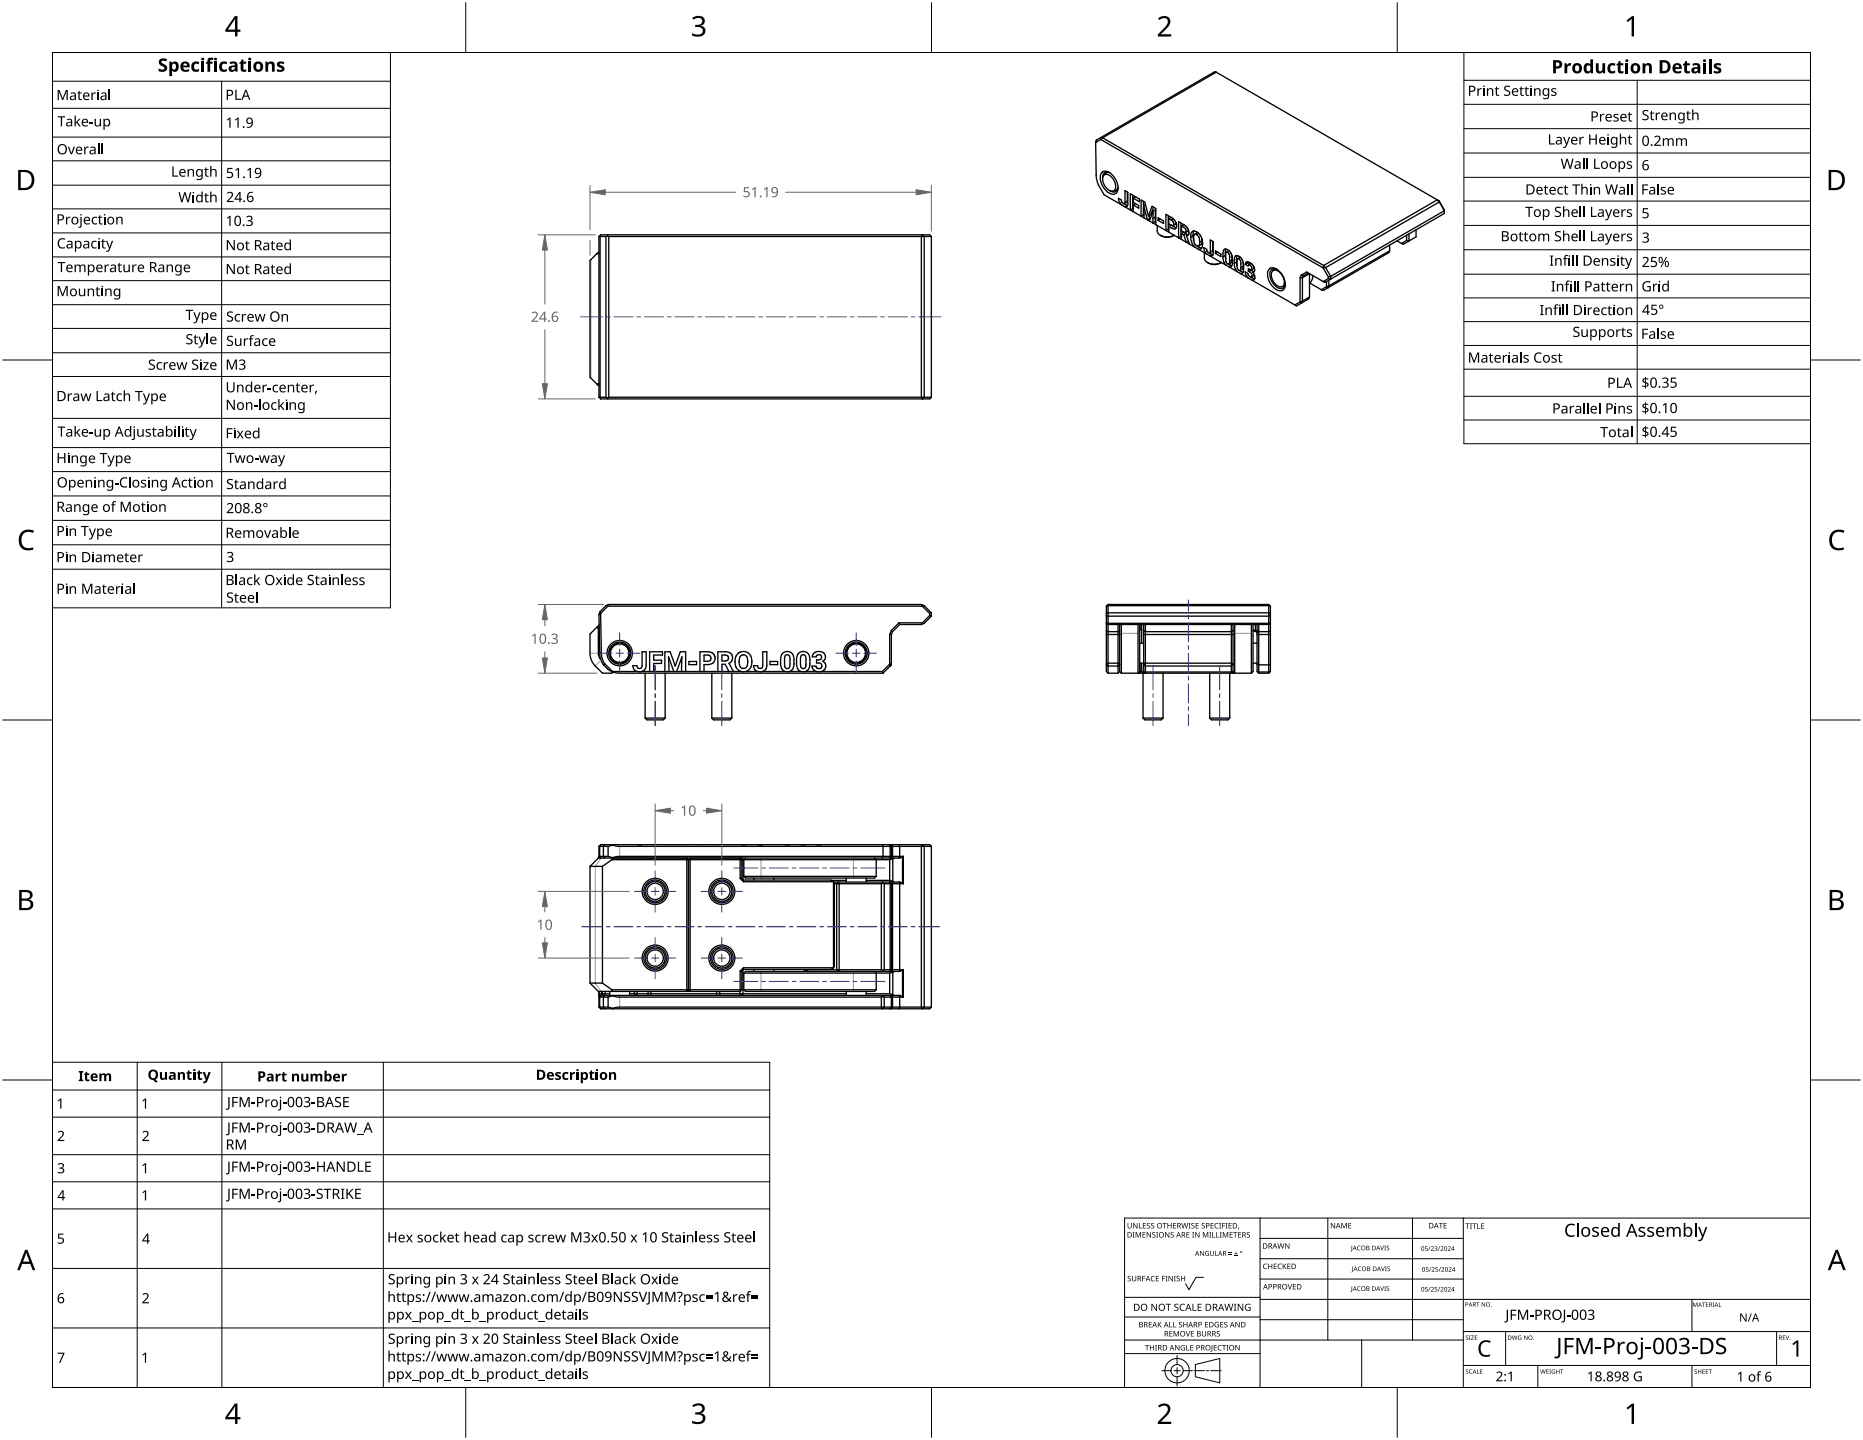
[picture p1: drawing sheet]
<svg xmlns="http://www.w3.org/2000/svg" width="559mm" height="432mm" viewBox="0 0 559 432" stroke-linecap="round" stroke-linejoin="round" font-family="sans-serif">
<path d="M15.7 15.7h527.4v400.4h-527.4z" fill="none" stroke="#000" stroke-width=".3"/>
<path d="M139.7 .8v14.9M279.4 .8v14.9M419.1 .8v14.9M.8 108h14.9M543.1 108h14.9M.8 215.9h14.9M543.1 215.9h14.9M.8 323.9h14.9M543.1 323.9h14.9M139.7 416.1v14.9M279.4 416.1v14.9M419.1 416.1v14.9" fill="none" stroke="#000" stroke-width=".3"/>
<g fill="#000">
<path d="M207.6 5.4a2.36 2.36 0 0 1 3.8 .5 1.49 1.49 0 0 1-1.3 1.8 1.62 1.62 0 0 1 1.5 1.8 1.62 1.62 0 0 1-1.8 1.5l-2.2-.3v-.7a2.16 2.16 0 0 0 3.2-.5 1.23 1.23 0 0 0-1.7-1.4h-.6v-.6a1.55 1.55 0 0 0 2.1-1.2 1.51 1.51 0 0 0-2.6-.4zM347.4 5.5a2.07 2.07 0 0 1 2.1-.8 2.07 2.07 0 0 1 1.6 1.7 4 4 0 0 1-1.6 2.6l-1.3 1.3h3.1v.7h-4v-.7l1.6-1.6a2.6 2.6 0 0 0 1.2-2.8 1.64 1.64 0 0 0-2.3 .1zM487.9 6.1l1.6-1.2h.6v6h-.7v-5.3l-1.1 1zM6.4 159.7a3.4 3.4 0 0 1 3.8-.5l-.3 .6a2.3 2.3 0 0 0-2.7 .1 2.3 2.3 0 0 0-.7 2.6 2.15 2.15 0 0 0 3.1 1.7l.4-.1v.7a3 3 0 0 1-3.5-.4 3 3 0 0 1-.8-3.4zM549.4 159.7a3.4 3.4 0 0 1 3.9-.5l-.3 .6a2.3 2.3 0 0 0-2.7 .1 2.3 2.3 0 0 0-.8 2.6 2.15 2.15 0 0 0 3.1 1.7l.4-.1v.7a3 3 0 0 1-3.4-.4 3 3 0 0 1-.8-3.4zM207.6 421.4a2.36 2.36 0 0 1 3.8 .6 1.49 1.49 0 0 1-1.3 1.8 1.62 1.62 0 0 1 1.5 1.8 1.62 1.62 0 0 1-1.8 1.4l-2.2-.3v-.7a2.16 2.16 0 0 0 3.2-.5 1.23 1.23 0 0 0-1.7-1.4h-.6v-.6a1.55 1.55 0 0 0 2.1-1.1 1.51 1.51 0 0 0-2.6-.5zM347.4 421.6a2.07 2.07 0 0 1 2.1-.8 2.07 2.07 0 0 1 1.6 1.7 4 4 0 0 1-1.6 2.5l-1.3 1.3h3.1v.7h-4v-.6l1.6-1.6a2.6 2.6 0 0 0 1.2-2.9 1.64 1.64 0 0 0-2.3 .2zM487.9 422.2l1.6-1.3h.6v6.1h-.7v-5.3l-1.1 1z"/>
<path d="M70.4 4.8h.8v4.1h.9v.6h-.9v1.4h-.7v-1.4h-2.9v-.6zM70.5 5.6l-2.2 3.3h2.2z"/>
<path d="M5.4 51h1.9a3 3 0 0 1 3 3.1 3 3 0 0 1-3.2 2.9h-1.7zM6.2 51.6v4.8h.8a2.39 2.39 0 0 0 2.5-2.2 2.39 2.39 0 0 0-2-2.6z"/>
<path d="M548.5 51h1.9a3 3 0 0 1 3 3.1 3 3 0 0 1-3.2 2.9h-1.7zM549.3 51.6v4.8h.8a2.39 2.39 0 0 0 2.4-2.2 2.39 2.39 0 0 0-2-2.6z"/>
<path d="M5.8 266.9h1.7a1.71 1.71 0 0 1 2.3 1.7 1.39 1.39 0 0 1-1.2 1.1 1.64 1.64 0 0 1 1.4 2 1.64 1.64 0 0 1-2.1 1.2h-2.1zM6.5 270.1v2.2h1.2a1.15 1.15 0 0 0 1.5-1.2 1.15 1.15 0 0 0-1.5-1zM6.5 267.5v1.9h1.1a1.04 1.04 0 0 0 1.4-1 1.04 1.04 0 0 0-1.5-.9z"/>
<path d="M548.8 266.9h1.7a1.71 1.71 0 0 1 2.3 1.7 1.39 1.39 0 0 1-1.1 1.1 1.64 1.64 0 0 1 1.3 2 1.64 1.64 0 0 1-2.1 1.2h-2.1zM549.6 270.1v2.2h1.2a1.15 1.15 0 0 0 1.4-1.2 1.15 1.15 0 0 0-1.5-1zM549.6 267.5v1.9h1.1a1.04 1.04 0 0 0 1.3-1 1.04 1.04 0 0 0-1.4-.9z"/>
<path d="M7.5 374.8h.7l2.4 6.1h-.8l-.7-1.9h-2.4l-.8 1.9h-.7zM7.9 375.6l-1 2.7h1.9z"/>
<path d="M550.6 374.8h.7l2.3 6.1h-.8l-.7-1.9h-2.4l-.7 1.9h-.8zM550.9 375.6l-.9 2.7h1.9z"/>
<path d="M70.4 420.9h.8v4h.9v.7h-.9v1.4h-.7v-1.4h-2.9v-.6zM70.5 421.7l-2.2 3.2h2.2z"/>
</g>
<g fill="none" stroke="#000" stroke-width=".3">
<path d="M378 365.3v50.8h-40.7v-50.8h205.8M378 371.3h60.9M378 377.4h60.9M398.3 365.3v36.5M423.7 365.3v36.5M438.9 365.3v50.8M337.3 394.9h40.7M337.3 389h40.7M361 383h-2.3l-2.1 3.7-1-1.7M378 383.5h60.9M378 389.6h165.1M378 395.7h60.9"/>
<path d="M438.9 399.3h104.2M451.6 399.3v10.1M507.5 389.6v9.7M532.9 399.3v10.1M337.3 405.9h40.7M337.3 401.8h101.6M348.5 411h2.7M352.1 411h1.9M353.1 406.4v2.8M353.1 410.1v1.8M353.1 412.8v2.8M354.9 411h2.7"/>
<path d="M358.1 411h3.2M358.5 409.2l7.4-1.8v7.3l-7.4-1.9zM361.8 411h.8M363.1 411h3.2M408.4 401.8v14.3M438.9 409.4h104.2M461.3 409.4v6.7M507.5 409.4v6.7"/>
<circle cx="353.1" cy="411" r="1.83"/>
<circle cx="353.1" cy="411" r="3.7"/>
</g>
<g fill="#000">
<path d="M338.2 366.7h.2v1.1a.42 .42 0 0 0 .4 .4 .42 .42 0 0 0 .5-.4v-1.1h.2v1.1a.62 .62 0 0 1-.7 .6 .62 .62 0 0 1-.6-.6zM339.7 369.5h.6l-.2 .1v1.3l.2 .2h-.6l.2-.2v-1.3zM339.9 366.7h.2l.9 1.4v-1.4h.2v1.7h-.3l-.8-1.4v1.4h-.2zM340.6 369.5h.3l.5 1.3 .5-1.3h.3v1.6h-.2l.1-1.4-.8 1.4-.5-1.4v1.4h-.2zM341.6 366.7h.2v1.5h.7v.2h-.9zM342.7 369.5h.9v.1h-.7v.6h.7v.1h-.7v.6h.7v.2h-.9zM342.8 366.7h.9v.2h-.7v.5h.7v.2h-.7v.6h.7v.2h-.9zM344.1 366.9l.5-.2 .3 .1v.2a.38 .38 0 0 0-.5-.2 .38 .38 0 0 0-.2 .5 .38 .38 0 0 0 .5 .2 .53 .53 0 0 1 .2 .8 .53 .53 0 0 1-.9 0l.1-.2a.41 .41 0 0 0 .5 .1 .41 .41 0 0 0 .1-.5 .41 .41 0 0 0-.5-.2zM343.9 369.5h.3l.8 1.3v-1.3h.2v1.6h-.2l-.9-1.4v1.4h-.2zM345.3 366.9l.6-.2 .3 .1-.1 .2a.38 .38 0 0 0-.5-.2 .38 .38 0 0 0-.1 .5 .38 .38 0 0 0 .4 .2 .53 .53 0 0 1 .2 .8 .53 .53 0 0 1-.8 0v-.2a.41 .41 0 0 0 .6 .1 .41 .41 0 0 0 .1-.5 .41 .41 0 0 0-.6-.2zM345.7 369.6l.5-.1h.4l-.1 .2a.38 .38 0 0 0-.5-.1 .38 .38 0 0 0-.2 .5 .38 .38 0 0 0 .5 .2 .53 .53 0 0 1 .2 .7 .53 .53 0 0 1-.8 .1v-.2a.41 .41 0 0 0 .5 .1 .41 .41 0 0 0 .1-.6 .41 .41 0 0 0-.5-.2zM346.8 369.5h.6l-.2 .1v1.3l.2 .2h-.6l.2-.2v-1.3z"/>
<path d="M348.7 366.7h1.2v.2h-.5v1.5h-.2v-1.5h-.5zM349.5 369.5h.2l.9 1.3-.1-1.3h.2v1.6h-.2l-.9-1.4v1.4h-.1zM350.2 366.7h.2v.7h.8v-.7h.2v1.7h-.2v-.8h-.8v.8h-.2zM351.2 369.6l.5-.1h.4l-.1 .2a.38 .38 0 0 0-.5-.1 .38 .38 0 0 0-.2 .5 .38 .38 0 0 0 .5 .2 .53 .53 0 0 1 .2 .7 .53 .53 0 0 1-.8 .1v-.2a.41 .41 0 0 0 .5 .1 .41 .41 0 0 0 .1-.6 .41 .41 0 0 0-.5-.2zM351.9 366.7h.9v.2h-.7v.5h.6v.2h-.6v.6h.7v.2h-.9zM354.3 366.7h.2l.4 1.4 .3-1.4h.3l.3 1.4 .4-1.4h.2l-.4 1.7h-.3l-.3-1.4-.4 1.4h-.2zM355.9 369.5h.9v.1h-.7v.6h.6v.1h-.6v.6h.7v.2h-.9zM356.5 366.7h.6l-.2 .2v1.3l.2 .2h-.6l.2-.2v-1.3zM357.6 369.5h.6l-.2 .1v1.3l.2 .2h-.6l.2-.2v-1.3zM357.4 366.9l.6-.2 .3 .1-.1 .2a.38 .38 0 0 0-.5-.2 .38 .38 0 0 0-.1 .5 .38 .38 0 0 0 .4 .2 .53 .53 0 0 1 .2 .8 .53 .53 0 0 1-.8 0v-.2a.41 .41 0 0 0 .6 .1 .41 .41 0 0 0 .1-.5 .41 .41 0 0 0-.6-.2zM358.7 366.7h.9v.2h-.7v.5h.6v.2h-.6v.6h.7v.2h-.9zM358.5 369.5h.2l.9 1.3v-1.3h.2v1.6h-.3l-.8-1.4v1.4h-.2z"/>
<path d="M359.9 375.1h.3l.7 1.2v-1.2h.2v1.5h-.2l-.8-1.2v1.2h-.2zM360.5 366.9l.6-.2 .3 .1-.1 .2a.38 .38 0 0 0-.5-.2 .38 .38 0 0 0-.1 .5 .38 .38 0 0 0 .4 .2 .53 .53 0 0 1 .2 .8 .53 .53 0 0 1-.8 0v-.2a.41 .41 0 0 0 .6 .1 .41 .41 0 0 0 .1-.5 .41 .41 0 0 0-.6-.2zM360.8 369.5h.3l.5 1.3 .5-1.3h.3v1.6h-.2v-1.4l-.7 1.4-.5-1.4v1.4h-.2zM361.6 375.3l.6-.2 .4 .1-.2 .1a.6 .6 0 0 0-.8 .6 .6 .6 0 0 0 .8 .5v-.4l-.3-.2h.5v.7a.8 .8 0 0 1-1-.1 .8 .8 0 0 1 0-1.1zM362.7 369.5h.6l-.2 .1v1.3l.2 .2h-.6l.2-.2v-1.3zM363.6 369.5h.2v1.4h.7v.2h-.9zM363.1 366.7h.9v.2h-.7v.5h.7v.2h-.7v.6h.7v.2h-.9zM363 375.1h.1v1a.38 .38 0 0 0 .4 .3 .38 .38 0 0 0 .4-.3v-1h.2v1a.56 .56 0 0 1-.6 .5 .56 .56 0 0 1-.5-.5zM364.5 375.1h.2v1.3h.6v.2h-.8zM364.8 369.5h.2v1.4h.7v.2h-.9zM364.5 366.9l.6-.2 .4 .1-.1 .2a.65 .65 0 0 0-.9 .6 .65 .65 0 0 0 1 .5 .77 .77 0 0 1-1.1-.1 .77 .77 0 0 1 .1-1.1zM365.7 366.7h.6l-.2 .2v1.3l.2 .2h-.6l.2-.2v-1.3z"/>
<path d="M365.9 369.5h.6l-.2 .1v1.3l.2 .2h-.6l.2-.2v-1.3zM366.6 366.7h.9v.2h-.7v.6h.6v.2h-.6v.7h-.2zM366.8 369.5h.3l.5 1.3 .5-1.3h.3v1.6h-.2v-1.4l-.7 1.4-.5-1.4v1.4h-.2zM367.6 366.7h.6l-.2 .2v1.3l.2 .2h-.6l.2-.2v-1.3zM368.6 376l.9 .1zM368.6 375.6l.9 .1zM368.5 366.7h.9v.2h-.7v.5h.7v.2h-.7v.6h.7v.2h-.9zM368.8 369.5h.9v.1h-.7v.6h.7v.1h-.7v.6h.7v.2h-.9zM370.2 376.4l1 .2zM369.9 369.5h1.2v.1h-.5v1.5h-.2v-1.5h-.5zM370.6 375.4l.2 .4h.4l-.4 .1v.4l-.2-.4h-.4l.4-.1zM371.4 368.1h.3l-.4 .6z"/>
<path d="M371.4 369.5h.9v.1h-.7v.6h.6v.1h-.6v.6h.7v.2h-.9zM374 369.6l.6-.1h.3l-.1 .2a.38 .38 0 0 0-.5-.1 .38 .38 0 0 0-.1 .5 .38 .38 0 0 0 .5 .2 .53 .53 0 0 1 .1 .7 .53 .53 0 0 1-.8 .1v-.2a.41 .41 0 0 0 .6 .1 .41 .41 0 0 0 .1-.6 .41 .41 0 0 0-.5-.2zM379.1 379.1l.5-.2 .5 .1-.1 .2a.65 .65 0 0 0-.9 .6 .65 .65 0 0 0 .9 .5 .77 .77 0 0 1-1.1-.1 .77 .77 0 0 1 .2-1.1zM383.4 379.1l.6-.2 .5 .1-.1 .2a.65 .65 0 0 0-1 .6 .65 .65 0 0 0 1 .5 .77 .77 0 0 1-1.1-.1 .77 .77 0 0 1 .1-1.1zM383.2 372.8h.2l.3 1.4 .4-1.4h.2l.4 1.4 .3-1.4h.2l-.4 1.6h-.2l-.4-1.3-.4 1.3h-.2zM385.5 372.8h.2l.9 1.4v-1.4h.2v1.6h-.3l-.9-1.3 .1 1.3h-.2zM399.2 366.7h.2l.9 1.4v-1.4h.2v1.6h-.3l-.8-1.3v1.3h-.2zM402.3 366.7h.4l.5 1.3 .5-1.3h.3v1.6h-.2v-1.4l-.7 1.4-.6-1.4v1.4h-.2zM405.4 373.5h.2v1.5l-.5 .3v-.2l.3-.2zM404.4 366.7h.9v.2h-.7v.5h.7v.2h-.7v.6h.7v.1h-.9zM407.3 373.7l.4-.2 .4 .1-.1 .2a.55 .55 0 0 0-.8 .4 .55 .55 0 0 0 .9 .5 .64 .64 0 0 1-1-.1 .64 .64 0 0 1 .2-.9zM407.5 380l.5-.2 .3 .1v.1a.55 .55 0 0 0-.8 .5 .55 .55 0 0 0 .8 .5 .64 .64 0 0 1-.9-.1 .64 .64 0 0 1 .1-.9z"/>
<path d="M414 373.5h.2l.4 1.2 .4-1.2h.1l-.4 1.4h-.2zM414.2 379.8h.2l.4 1.2 .4-1.2h.2l-.5 1.4h-.2zM415.2 373.5h.5l-.2 .2 .2 1.2h-.5l.2-.1zM416 373.7l.4-.2 .3 .2a.33 .33 0 0 0-.5 0 .33 .33 0 0 0-.1 .4 .33 .33 0 0 0 .5 .1 .43 .43 0 0 1-.1 .7 .43 .43 0 0 1-.6-.2 .33 .33 0 0 0 .5 .2 .33 .33 0 0 0 0-.6l-.5-.2zM427.5 373.7h.7l-.6 .2v.4a.45 .45 0 0 1 .6 .2 .45 .45 0 0 1-.2 .6 .45 .45 0 0 1-.6-.2 .39 .39 0 0 0 .6 0 .39 .39 0 0 0 0-.5 .39 .39 0 0 0-.6 0zM428.9 373.7h.2l-.7 1.4zM429.1 380h.2l-.7 1.3zM429.2 373.9a.49 .49 0 0 1 .8 0 .49 .49 0 0 1-.3 .7l-.3 .3 .7 .2h-.9l.3-.5a.37 .37 0 0 0 .4-.5 .37 .37 0 0 0-.6-.1zM430.3 373.8a.42 .42 0 0 1 .7-.1 .42 .42 0 0 1-.2 .7 .44 .44 0 0 1 .3 .6 .44 .44 0 0 1-.8 .1v-.2a.35 .35 0 0 0 .5 .1 .35 .35 0 0 0 0-.5l-.3-.2a.3 .3 0 0 0 .4-.1 .3 .3 0 0 0-.1-.4 .3 .3 0 0 0-.4 .2zM431.8 373.7h.2l-.7 1.4zM432 380h.2l-.7 1.3zM431.6 366.7h1.2v.2h-.5v1.4h-.2v-1.4h-.5z"/>
<path d="M432.1 373.9a.49 .49 0 0 1 .8 0 .49 .49 0 0 1-.3 .7l-.3 .3 .7 .2h-.9l.3-.5a.37 .37 0 0 0 .4-.5 .37 .37 0 0 0-.6-.1zM433 366.7h.9v.2h-.7v.5h.7v.2h-.7v.6h.7v.1h-.9zM434.3 373.9a.49 .49 0 0 1 .8 0 .49 .49 0 0 1-.4 .7l-.2 .3 .6 .2h-.9l.4-.5a.37 .37 0 0 0 .4-.5 .37 .37 0 0 0-.7-.1zM439.6 366.9h1.2v.1h-.5v1.5h-.2v-1.5h-.5zM440.9 366.9h.6l-.2 .1v1.3l.2 .2h-.6l.2-.2v-1.3zM441.6 366.9h1.2v.1h-.5v1.5h-.2v-1.5h-.5zM443.1 366.9h.2v1.4h.7v.2h-.9zM444.3 366.9h.9v.1h-.7v.5h.6v.2h-.6v.6h.7v.2h-.9zM470 367.5a2.17 2.17 0 0 1 2.4-.4l-.2 .5a1.55 1.55 0 0 0-2 .3 1.55 1.55 0 0 0 0 2 1.51 1.51 0 0 0 2.1 .4v.5a2.03 2.03 0 0 1-2.6-.7 2.03 2.03 0 0 1 .3-2.6zM473 366.7h.5v4.2h-.5zM477.7 368.2l.7-.3 1.2 .2-.2 .4-.6-.2a.47 .47 0 0 0-.8 .2 .47 .47 0 0 0 .5 .6 .97 .97 0 0 1 1.1 1.1 .97 .97 0 0 1-1.4 .7l-.6-.2v-.4l.7 .2a.56 .56 0 0 0 .9-.3 .56 .56 0 0 0-.7-.7h-.2a.78 .78 0 0 1-.6-1.3zM491.6 368.2l.7-.3 1.2 .2-.2 .4-.6-.2a.47 .47 0 0 0-.7 .2 .47 .47 0 0 0 .5 .6 .97 .97 0 0 1 1 1.1 .97 .97 0 0 1-1.4 .7l-.6-.2v-.4l.7 .2a.56 .56 0 0 0 .9-.3 .56 .56 0 0 0-.7-.7h-.2a.78 .78 0 0 1-.6-1.3z"/>
<path d="M494.2 368.2l.7-.3 1.2 .2-.2 .4-.6-.2a.47 .47 0 0 0-.7 .2 .47 .47 0 0 0 .5 .6 .97 .97 0 0 1 1 1.1 .97 .97 0 0 1-1.4 .7l-.6-.2v-.4l.7 .2a.56 .56 0 0 0 .9-.3 .56 .56 0 0 0-.7-.7h-.2a.78 .78 0 0 1-.6-1.3zM499.9 367.9h.4l.1 .4a1.1 1.1 0 0 1 1.8 .1 1.04 1.04 0 0 1 1.2-.5 1.04 1.04 0 0 1 .7 1.1v1.9h-.4v-1.9a.71 .71 0 0 0-.9-.7 .71 .71 0 0 0-.5 1v1.6h-.5v-1.9a.73 .73 0 0 0-.9-.7 .73 .73 0 0 0-.5 1v1.6h-.5zM508.4 366.7h.5v4.2h-.5zM509.3 367.9h.5l.9 2.5 .9-2.5h.5l-1.3 3.4a1.11 1.11 0 0 1-1.4 .8v-.4l.7-.1 .4-.7zM338.3 382.7l.6-.1 .3 .1-.1 .1a.38 .38 0 0 0-.5-.1 .38 .38 0 0 0-.1 .5 .38 .38 0 0 0 .5 .2 .53 .53 0 0 1 .1 .8 .53 .53 0 0 1-.8 0v-.2a.41 .41 0 0 0 .6 .1 .41 .41 0 0 0 .1-.6 .41 .41 0 0 0-.5-.1zM339.6 382.6h.2v1a.42 .42 0 0 0 .4 .5 .42 .42 0 0 0 .4-.5v-1h.2v1a.62 .62 0 0 1-.6 .6 .62 .62 0 0 1-.6-.6zM342.6 382.6h.9v.2h-.7v.5h.7v.2h-.7v.7h-.2zM344.6 396.4h.9v.2h-.7v.5h.6v.2h-.6v.5h.7v.2h-.9zM345.4 382.8l.6-.2 .4 .1-.1 .1a.65 .65 0 0 0-.9 .6 .65 .65 0 0 0 .9 .6 .77 .77 0 0 1-1.1-.1 .77 .77 0 0 1 .2-1.1zM345.4 391h.3l1.1 1.7v-1.7h.2v2.1h-.3l-1.1-1.8v1.8h-.2zM346.7 382.6h.9v.2h-.7v.5h.7v.1h-.7v.6h.7v.2h-.9zM347.3 396.4h.2v.8l.7-.8h.2l-.6 .7 .7 .9h-.3l-.5-.7-.2 .7h-.2z"/>
<path d="M348.5 382.6h1v.2h-.8v.5h.7v.2h-.7v.7h-.2zM349.6 382.6h.6l-.2 .2v1.2l.2 .2h-.6l.2-.2v-1.2zM349.7 391h1.5v.2h-.6v1.9h-.3v-1.9h-.6zM350.7 396.4h.2v1.4h.7v.2h-.9zM350.5 382.6h.2l.9 1.3v-1.3h.2v1.6h-.3l-.8-1.3v1.3h-.2zM351.9 396.4h.2v1.4h.7v.2h-.9zM352.1 382.6h.6l-.2 .2v1.2l.2 .2h-.6l.2-.2v-1.2zM352.3 391.2l.4-.3 .8 .1-.3 .2a.44 .44 0 0 0-.7 .2 .44 .44 0 0 0 .5 .5 .66 .66 0 0 1 .4 1 .66 .66 0 0 1-1 .2l-.2-.1v-.3l.3 .1a.47 .47 0 0 0 .7-.2 .47 .47 0 0 0-.6-.6l-.4-.3zM353 382.7l.5-.1 .4 .1-.1 .1a.38 .38 0 0 0-.5-.1 .38 .38 0 0 0-.2 .5 .38 .38 0 0 0 .5 .2 .53 .53 0 0 1 .2 .8 .53 .53 0 0 1-.8 0v-.2a.41 .41 0 0 0 .5 .1 .41 .41 0 0 0 .2-.6 .41 .41 0 0 0-.6-.1zM353.7 396.6l.5-.2 .4 .1-.1 .1a.38 .38 0 0 0-.5-.1 .38 .38 0 0 0-.2 .5 .38 .38 0 0 0 .5 .2 .53 .53 0 0 1 .2 .8 .53 .53 0 0 1-.8 0v-.2a.41 .41 0 0 0 .5 .1 .41 .41 0 0 0 .2-.6 .41 .41 0 0 0-.6-.1zM354.1 391.2l.7-.3 .6 .2-.1 .2a.84 .84 0 0 0-1.2 .7 .84 .84 0 0 0 1.2 .8v.2a1.1 1.1 0 0 1-1.3-.3 1.1 1.1 0 0 1 .1-1.5zM354.2 382.6h.2v.7h.9v-.7h.2v1.6h-.2v-.7h-.9v.7h-.2z"/>
<path d="M355.6 399.1h.2l.5 1.4 .5-1.4h.2l-.6 1.7h-.2zM354.9 396.4h.2v.7h.9v-.7h.2v1.6h-.2v-.7h-.9v.7h-.2zM357.7 391h.2v1.8h1v.3h-1.2zM359.2 391h1.2v.2h-.9v.7h.9v.2h-.9v.7h.9v.3h-1.2zM360.5 399.1h.2v1.1a.42 .42 0 0 0 .4 .4 .42 .42 0 0 0 .5-.4v-1.1h.2v1.1a.62 .62 0 0 1-.7 .6 .62 .62 0 0 1-.6-.6zM361.4 396.4h.9v.2h-.7v.5h.7v.2h-.7v.5h.7v.2h-.9zM364.5 396.6l.7-.2 .4 .1-.1 .2a.67 .67 0 0 0-1 .5 .67 .67 0 0 0 .9 .6v-.4h-.3v-.2h.5v.8a.88 .88 0 0 1-1.2-.2 .88 .88 0 0 1 .1-1.2zM366 396.4h.9v.2h-.7v.5h.7v.2h-.7v.5h.7v.2h-.9zM367.3 396.6l.5-.2 .3 .1v.1a.38 .38 0 0 0-.5-.1 .38 .38 0 0 0-.2 .5 .38 .38 0 0 0 .5 .2 .53 .53 0 0 1 .2 .8 .53 .53 0 0 1-.8 0v-.2a.41 .41 0 0 0 .5 .1 .41 .41 0 0 0 .1-.6 .41 .41 0 0 0-.5-.1zM367.3 391h.2l.5 1.7 .4-1.7h.3l.5 1.7 .4-1.7h.3l-.5 2.1h-.3l-.5-1.8-.5 1.8h-.3zM370.1 391h.7l-.2 .2v1.7l.2 .2h-.7l.2-.2v-1.7zM370.6 396.4h.2l.9 1.3-.1-1.3h.2v1.6h-.2l-.9-1.3v1.3h-.1z"/>
<path d="M371.2 391h.4l1.1 1.7v-1.7h.2v2.1h-.3l-1.1-1.8v1.8h-.3zM373.7 391.2l.9-.3 .5 .2-.1 .2a.87 .87 0 0 0-1.3 .6 .87 .87 0 0 0 1.2 .9v-.6h-.5v-.2h.7v1a1.15 1.15 0 0 1-1.5-.2 1.15 1.15 0 0 1 .1-1.6zM380.4 378.9h.2v.7h.8v-.7h.2v1.6h-.2v-.7h-.8v.7h-.2zM382.1 378.9h.9v.2h-.7v.5h.6v.2h-.6v.6h.7v.1h-.9zM384.7 378.9h.3v.8l.7-.8h.2l-.6 .7 .6 .9h-.2l-.6-.7-.1 .7h-.3zM386.2 385h.2l.5 1.4 .5-1.4h.2l-.6 1.6h-.2zM386.2 378.9h.9v.2h-.7v.5h.6v.2h-.6v.6h.7v.1h-.9zM387.8 385h.9v.2h-.7v.5h.7v.2h-.7v.6h.7v.1h-.9zM405.4 385.7h.2v1.5l-.5 .3v-.2l.3-.2zM405.6 379.8h.2v1.4l-.4 .3-.1-.2 .3-.1zM407.3 385.9l.4-.2 .4 .1-.1 .1a.55 .55 0 0 0-.8 .5 .55 .55 0 0 0 .9 .5 .64 .64 0 0 1-1-.1 .64 .64 0 0 1 .2-.9zM414 385.7h.2l.4 1.2 .4-1.2h.1l-.4 1.4h-.2z"/>
<path d="M415.2 385.7h.5l-.2 .2 .2 1.2h-.5l.2-.1zM415.5 379.8h.4l-.1 .1 .1 1.3h-.4l.1-.2zM416 385.9l.4-.2 .3 .2a.33 .33 0 0 0-.5 0 .33 .33 0 0 0-.1 .4 .33 .33 0 0 0 .5 .1 .43 .43 0 0 1-.1 .7 .43 .43 0 0 1-.6-.2 .33 .33 0 0 0 .5 .2 .33 .33 0 0 0 0-.6l-.5-.2zM416.2 379.9l.5-.1 .2 .2a.33 .33 0 0 0-.5-.1 .33 .33 0 0 0-.1 .5 .33 .33 0 0 0 .5 .1 .43 .43 0 0 1 0 .7 .43 .43 0 0 1-.7-.3 .33 .33 0 0 0 .5 .2 .33 .33 0 0 0 0-.5l-.4-.3zM427.5 385.9h.7l-.6 .2v.4a.45 .45 0 0 1 .6 .1 .45 .45 0 0 1-.2 .7 .45 .45 0 0 1-.6-.2 .39 .39 0 0 0 .6 0 .39 .39 0 0 0 0-.5 .39 .39 0 0 0-.6 0zM427.7 380h.7l-.5 .1-.1 .4a.45 .45 0 0 1 .7 .2 .45 .45 0 0 1-.2 .6 .45 .45 0 0 1-.7-.2 .39 .39 0 0 0 .6 .1 .39 .39 0 0 0 0-.6 .39 .39 0 0 0-.5 0zM428.9 385.9h.2l-.7 1.4zM429.2 386a.49 .49 0 0 1 .8 .1 .49 .49 0 0 1-.3 .7l-.3 .3 .7 .2h-.9l.3-.5a.37 .37 0 0 0 .4-.5 .37 .37 0 0 0-.6-.1zM429.4 380.1a.49 .49 0 0 1 .8 .1 .49 .49 0 0 1-.3 .7l-.3 .3 .7 .1h-.9l.4-.5a.37 .37 0 0 0 .3-.5 .37 .37 0 0 0-.6-.1zM430.4 385.9h.7l-.6 .2v.4a.45 .45 0 0 1 .6 .1 .45 .45 0 0 1-.2 .7 .45 .45 0 0 1-.6-.2 .39 .39 0 0 0 .6 0 .39 .39 0 0 0 0-.5 .39 .39 0 0 0-.6 0zM430.6 380h.7l-.5 .1-.1 .4a.45 .45 0 0 1 .6 .2 .45 .45 0 0 1-.2 .6 .45 .45 0 0 1-.6-.2 .39 .39 0 0 0 .6 .1 .39 .39 0 0 0 0-.6 .39 .39 0 0 0-.5 0zM431.8 385.9h.2l-.7 1.4z"/>
<path d="M432.1 386a.49 .49 0 0 1 .8 .1 .49 .49 0 0 1-.3 .7l-.3 .3 .7 .2h-.9l.3-.5a.37 .37 0 0 0 .4-.5 .37 .37 0 0 0-.6-.1zM432.3 380.1a.49 .49 0 0 1 .8 .1 .49 .49 0 0 1-.3 .7l-.3 .3 .7 .1h-.9l.4-.5a.37 .37 0 0 0 .3-.5 .37 .37 0 0 0-.6-.1zM434.3 386a.49 .49 0 0 1 .8 .1 .49 .49 0 0 1-.4 .7l-.2 .3 .6 .2h-.9l.4-.5a.37 .37 0 0 0 .4-.5 .37 .37 0 0 0-.7-.1zM434.5 380.1a.49 .49 0 0 1 .8 .1 .49 .49 0 0 1-.3 .7l-.3 .3 .7 .1h-.9l.3-.5a.37 .37 0 0 0 .4-.5 .37 .37 0 0 0-.6-.1zM442.8 390.5h1l-.4 .2v1.1h-.2v-1.1zM444.4 390.5l.9 1.1v-1.1h.1v1.3l-.8-1.1-.2 1.1zM451.9 392.7h.4v3a.78 .78 0 0 1-1.1 .8v-.3h.5l.2-.3zM453.1 392.7h1.7v.4h-1.3v1h1.2v.4h-1.2v1.3h-.4zM455.3 392.7h.6l.9 2.5 1-2.5h.6v3.1h-.4v-2.7l-1 2.7h-.3l-1-2.7v2.7h-.4zM458.9 394.5h1.1v.3h-1.1zM469.1 392.7h.4v3a.78 .78 0 0 1-1.2 .8v-.3h.5l.3-.3zM470 394.5h1v.3h-1z"/>
<path d="M476.3 393a1 1 0 0 1 1.2-.4 1 1 0 0 1 .6 1.2l-.6 .4a.86 .86 0 0 1 .8 1 .86 .86 0 0 1-1.2 .6l-.8-.2v-.3l.6 .2a.63 .63 0 0 0 1-.5 .63 .63 0 0 0-.9-.6h-.3v-.4a.63 .63 0 0 0 .9-.1 .63 .63 0 0 0-.1-.9l-1 .3zM507.9 390.6h.2l.4 1 .4-1h.3v1.3h-.2v-1.2l-.6 1.2-.4-1.2-.1 1.2zM510.5 390.6h1l-.4 .1v1.2h-.2v-1.2zM511.7 390.6h.7l-.6 .1v.4h.6l-.6 .2v.4l.6 .2h-.7zM513.7 390.6h.5l-.2 .1 .2 1.2h-.5l.2-.1zM515.6 390.6h.2v1.1l.5 .2h-.7zM522 393.9h.3l1.3 2v-2h.3v2.4h-.4l-1.3-2v2h-.2zM525.2 393.9h.2l-.9 2.4h-.2zM343.5 403.3h1.2v.2h-.5v1.4h-.2v-1.4h-.5zM344.9 403.3h.2v.7h.8v-.7h.3v1.6h-.3v-.7h-.8v.7h-.2zM346.5 403.3h.5l-.1 .2v1.3l.1 .1h-.5l.2-.1v-1.3zM350.8 399.1h.9v.2h-.7v.5h.6v.2h-.6v.6h.7v.2h-.9z"/>
<path d="M352 399.1h.3l.5 1.4 .5-1.4h.3v1.7h-.2v-1.5l-.7 1.5-.5-1.5v1.5h-.2zM352.5 403.3h.2l.9 1.4v-1.4h.2v1.6h-.3l-.9-1.3 .1 1.3h-.2zM354.3 403.5l.8-.2 .3 .1v.2a.67 .67 0 0 0-1.1 .5 .67 .67 0 0 0 .9 .6v-.4h-.3v-.2h.6v.8a.88 .88 0 0 1-1.2-.2 .88 .88 0 0 1 0-1.2zM355.8 403.3h.2v1.5h.8v.1h-1zM357 403.3h.9v.2h-.7v.5h.7v.2h-.7v.6h.7v.1h-.9zM357.2 399.1h.9v.2h-.7v.5h.7v.2h-.7v.6h.7v.2h-.9zM363.4 403.3h.2v1.7l-.5 .4-.1-.2 .4-.2zM364.1 403.3h.9v.2h-.7v.5h.6v.2h-.6v.6h.7v.1h-.9zM365 399.3l.6-.2 .3 .1-.1 .2a.38 .38 0 0 0-.5-.2 .38 .38 0 0 0-.1 .5 .38 .38 0 0 0 .4 .2 .53 .53 0 0 1 .2 .8 .53 .53 0 0 1-.8 0v-.2a.41 .41 0 0 0 .6 .1 .41 .41 0 0 0 .1-.5 .41 .41 0 0 0-.5-.2zM365.4 403.5l.6-.2 .5 .1-.1 .2a.65 .65 0 0 0-1 .6 .65 .65 0 0 0 1 .5 .77 .77 0 0 1-1.1-.1 .77 .77 0 0 1 .1-1.1zM366.5 403.3h1.3v.2h-.5v1.4h-.2v-1.4h-.6zM367.9 403.3h.6l-.2 .2v1.3l.2 .1h-.6l.2-.1v-1.3z"/>
<path d="M370.5 403.3h.3l.8 1.4v-1.4h.2v1.6h-.2l-.9-1.3v1.3h-.2zM439.7 400.6l.5-.1 .2 .2a.32 .32 0 0 0-.5-.1 .32 .32 0 0 0 0 .4 .32 .32 0 0 0 .4 .1 .41 .41 0 0 1 0 .7 .41 .41 0 0 1-.7-.2 .31 .31 0 0 0 .5 .1 .31 .31 0 0 0 0-.5l-.4-.2zM439.7 410.8l.5-.2 .2 .2a.32 .32 0 0 0-.5 0 .32 .32 0 0 0 0 .4 .32 .32 0 0 0 .4 .1 .41 .41 0 0 1 0 .6 .41 .41 0 0 1-.7-.2 .31 .31 0 0 0 .5 .2 .31 .31 0 0 0 0-.5l-.4-.3zM440.6 400.5h.5l-.2 .1 .2 1.2h-.5l.2-.2zM440.8 410.8l.5-.2 .3 .1v.1a.52 .52 0 0 0-.8 .5 .52 .52 0 0 0 .8 .5 .61 .61 0 0 1-.9-.1 .61 .61 0 0 1 .1-.9zM441.2 400.5h.9l-.7 1.1 .7 .2h-.9l.7-1.2zM443 410.6h.2v1.2l.6 .1h-.8zM442.4 400.5h.7l-.6 .1v.4h.6l-.6 .2v.4l.6 .2h-.7zM444 410.6h.7l-.6 .2v.4h.6l-.6 .1v.5l.6 .1h-.7zM444.1 402.5a2.71 2.71 0 0 1 3-.3l-.2 .5a1.9 1.9 0 0 0-2.3 .2 1.9 1.9 0 0 0-.4 2.3 1.85 1.85 0 0 0 2.7 .9v.6a2.46 2.46 0 0 1-2.9-.5 2.46 2.46 0 0 1-.4-2.9zM448.8 411.6a1.01 1.01 0 0 1 1.6-.1 1.01 1.01 0 0 1-.4 1.6l-.8 .8h1.5v.3h-1.9v-.3l1-1.1a.69 .69 0 0 0 .3-1.1 .69 .69 0 0 0-1.1 .1zM452.4 411.9l1.1-.6v2.9h-.4v-2.5l-.5 .4z"/>
<path d="M453.5 400.5h.2l.2 1.1 .3-1.1h.2l.3 1.1 .3-1.1h.1l-.3 1.3h-.2l-.3-1.1-.3 1.1h-.2zM455.5 400.6l.8-.1-.2 .1a.53 .53 0 0 0-.7 .6 .53 .53 0 0 0 .8 .4v-.4l-.3-.1h.4v.6a.71 .71 0 0 1-.9-.1 .71 .71 0 0 1 .1-1zM457.1 400.5l.9 1.1v-1.1h.2v1.3l-.9-1.1-.2 1.1zM462 410.6h.2l.2 1.1 .3-1.1h.2l.3 1.1 .3-1.1h.1l-.3 1.3h-.2l-.3-1.1-.3 1.1h-.2zM463.8 410.6h.8l-.6 .2v.4h.5l-.5 .1v.5l.6 .1h-.8zM464.7 410.6h.5l-.1 .2 .1 1.1h-.5l.2-.1zM465.6 410.8l.8-.1-.2 .1a.53 .53 0 0 0-.6 .5 .53 .53 0 0 0 .7 .5v-.4l-.3-.2h.5v.7a.71 .71 0 0 1-1-.2 .71 .71 0 0 1 .1-.9zM467.4 401.2h.6v4.8a1.24 1.24 0 0 1-1.7 1.3v-.6a.75 .75 0 0 0 .8 .1 .75 .75 0 0 0 .3-.8zM466.8 410.6h.1v.6h.7v-.6h.2v1.3h-.2v-.6h-.7v.6h-.1zM468 410.6h.9l-.4 .2v1.1h-.1v-1.1zM469.3 401.2h2.7v.5h-2.1v1.8h2v.5h-2v2.1h-.6zM472.8 401.2h.9l1.5 4 1.6-4h.9v4.9h-.6v-4.3l-1.6 4.3h-.5l-1.6-4.3v4.3h-.6z"/>
<path d="M476.3 411.9l1.1-.6v2.9h-.3v-2.5l-.6 .4zM478.6 404h1.7v.5h-1.7zM485.2 402.4h.5l.1 .7 .7-.7h.9l-.1 .5h-.7a1.17 1.17 0 0 0-.8 1.2v2h-.6zM490.4 411.6l1.2-.4 .8 .2-.1 .3a1.2 1.2 0 0 0-1.9 .9 1.2 1.2 0 0 0 1.7 1.3v-.9h-.6v-.3h1v1.4a1.59 1.59 0 0 1-2.1-.3 1.59 1.59 0 0 1 0-2.2zM492.2 402.4h.6v4.2a1.04 1.04 0 0 1-1.6 1v-.5a.58 .58 0 0 0 .7 .1 .58 .58 0 0 0 .3-.6zM493.6 404h1.7v.5h-1.7zM503.6 401.6a1.69 1.69 0 0 1 1.9-.5 1.69 1.69 0 0 1 1.2 1.5l-.4 .6-.6 .3a1.31 1.31 0 0 1 1.1 1.4 1.31 1.31 0 0 1-1.4 1.2l-1.8-.2v-.6a1.73 1.73 0 0 0 2.6-.4 .99 .99 0 0 0-1.4-1.1h-.4v-.5a1.13 1.13 0 0 0 1.2-.1 1.13 1.13 0 0 0 .4-1.1 1.42 1.42 0 0 0-2.1-.1zM507.5 404h1.6v.5h-1.6zM508.3 410.8l.4-.2 .3 .2a.32 .32 0 0 0-.5 0 .32 .32 0 0 0-.1 .4 .32 .32 0 0 0 .5 .1 .41 .41 0 0 1-.1 .6 .41 .41 0 0 1-.6-.2 .31 .31 0 0 0 .5 .2 .31 .31 0 0 0 0-.5l-.4-.3zM509.3 410.6h.2v.6h.6v-.6h.2v1.3h-.2v-.6h-.6v.6h-.2zM510.6 410.6h.8l-.6 .2v.4h.5l-.5 .1v.5l.6 .1h-.8zM511.6 410.6h.8l-.6 .2v.4h.5l-.5 .1v.5l.6 .1h-.8z"/>
<path d="M512.5 410.6h1l-.4 .2v1.1h-.2v-1.1zM515 401.6a2.3 2.3 0 0 1 2.7-.2l-.2 .5a1.41 1.41 0 0 0-2.1 .3 1.83 1.83 0 0 0 1.7 1.4 1.36 1.36 0 0 1 .6 1.8 1.36 1.36 0 0 1-1.7 .7l-1.3-.2v-.6a1.73 1.73 0 0 0 2.4-.3 1.48 1.48 0 0 0-1.4-1.3 1.32 1.32 0 0 1-.7-2.1zM521.2 412l1.1-.6v2.9h-.3v-2.5l-.6 .4zM527.4 411.4l.9-.2-.1 .3h-.5l-.1 .2-.1 .4h.6v.3h-.6v1.9h-.3v-1.9h-.4l.4-.3zM534.7 400.5h.8l-.6 .1v.4h.5l-.5 .2v.4l.6 .2h-.8zM535.6 400.5h.1l.4 1.1 .4-1.1h.2l-.5 1.3zM537.6 403l1.3-1.1h.5v4.9h-.6l.1-4.2-1 .8z"/>
<path d="M338.2 369.5h.5a.81 .81 0 0 1 .8 .8 .81 .81 0 0 1-.8 .8h-.5zM338.4 369.6v1.3h.2a.64 .64 0 0 0 .7-.6 .64 .64 0 0 0-.6-.7z"/>
<path d="M346.9 367.6a.85 .85 0 0 1 1.7 0 .85 .85 0 0 1-1.7 0zM347.3 367.6a.6 .6 0 0 0 1.2 0 .6 .6 0 0 0-1.2 0z"/>
<path d="M347.5 370.3a.81 .81 0 0 1 1.6 0 .81 .81 0 0 1-1.6 0zM347.8 370.3a.6 .6 0 0 0 1.2 0 .6 .6 0 0 0-1.2 0z"/>
<path d="M353.1 366.7h.5a.47 .47 0 0 1 .5 .4 .47 .47 0 0 1-.3 .5l.5 .8h-.3l-.4-.7h-.3v.7h-.2zM353.3 366.9v.6h.3a.31 .31 0 0 0 .3-.3 .31 .31 0 0 0-.3-.3z"/>
<path d="M353.4 369.5h.2l.6 1.6h-.2l-.2-.5h-.6l-.2 .5h-.2zM353.5 369.7l-.2 .7h.5z"/>
<path d="M354.5 369.5h.4a.47 .47 0 0 1 .6 .3 .47 .47 0 0 1-.3 .6l.4 .7h-.2l-.4-.7h-.3v.7h-.2zM354.7 369.6v.6h.2a.31 .31 0 0 0 .4-.3 .31 .31 0 0 0-.4-.3z"/>
<path d="M359 375.1l.7 1.5-.3-.5h-.6l-.4 .5zM359.1 375.3l-.2 .7h.4z"/>
<path d="M361.7 366.7h.5a.54 .54 0 0 1 .6 .7 .54 .54 0 0 1-.9 .3v.7h-.2zM361.9 366.9v.7a.4 .4 0 0 0 .7-.4 .39 .39 0 0 0-.7-.3z"/>
<path d="M365.9 375.1l.7 1.5-.3-.5h-.6l-.4 .5zM366 375.3l-.2 .7h.4z"/>
<path d="M366.8 375.1h.4a.42 .42 0 0 1 .6 .3 .42 .42 0 0 1-.3 .5l.4 .7h-.2l-.4-.6h-.3v.6h-.2zM367 375.3v.5h.2a.28 .28 0 0 0 .4-.3 .28 .28 0 0 0-.4-.2z"/>
<path d="M369.8 366.7h.5a.81 .81 0 0 1 .8 .9 .81 .81 0 0 1-.9 .8h-.4zM370 366.9v1.3h.2a.64 .64 0 0 0 .7-.6 .64 .64 0 0 0-.6-.7z"/>
<path d="M372 375.4a.31 .31 0 0 1 .6 0 .31 .31 0 0 1-.6 0zM372.1 375.4a.2 .2 0 0 0 .4 0 .2 .2 0 0 0-.4 0z"/>
<path d="M372.6 369.5h.5a.47 .47 0 0 1 .5 .3 .47 .47 0 0 1-.3 .6l.5 .7h-.3l-.4-.7h-.3v.7h-.2zM372.8 369.6v.6h.3a.31 .31 0 0 0 .3-.3 .31 .31 0 0 0-.3-.3z"/>
<path d="M378.8 372.8h.5a.81 .81 0 0 1 .8 .9 .81 .81 0 0 1-.8 .7h-.5zM379 373v1.3h.3a.64 .64 0 0 0 .6-.7 .64 .64 0 0 0-.6-.6z"/>
<path d="M380.5 372.8h.4a.47 .47 0 0 1 .6 .3 .47 .47 0 0 1-.3 .6l.5 .7h-.3l-.4-.6h-.3v.6h-.2zM380.7 373v.6h.2a.31 .31 0 0 0 .4-.3 .31 .31 0 0 0-.4-.3z"/>
<path d="M382.3 372.8h.2l.6 1.6h-.2l-.2-.5h-.6l-.2 .5h-.2zM382.4 373l-.2 .8h.5z"/>
<path d="M387.4 378.9h.5a.81 .81 0 0 1 .8 .9 .81 .81 0 0 1-.8 .7h-.5zM387.6 379.1v1.3h.2a.64 .64 0 0 0 .7-.6 .64 .64 0 0 0-.6-.7z"/>
<path d="M401.3 366.7h.2l.6 1.6h-.2l-.2-.5h-.6l-.2 .5h-.2zM401.4 366.9l-.3 .8h.6z"/>
<path d="M406.3 373.5l.7 1.4-.4-.4h-.5l-.4 .4zM406.3 373.7l-.2 .6h.5z"/>
<path d="M408.2 374.2a.68 .68 0 0 1 1.3 0 .68 .68 0 0 1-1.3 0zM408.5 374.2a.5 .5 0 0 0 1 0 .5 .5 0 0 0-1 0z"/>
<path d="M409.8 373.5h.4a.35 .35 0 0 1 .5 .2 .35 .35 0 0 1-.2 .5 .37 .37 0 0 1 .3 .4 .37 .37 0 0 1-.5 .3h-.5zM410 374.3v.5h.3a.26 .26 0 0 0 .3-.3 .26 .26 0 0 0-.3-.2zM410 373.7v.4h.3a.23 .23 0 0 0 .3-.2 .23 .23 0 0 0-.4-.2z"/>
<path d="M410.1 379.8h.4a.35 .35 0 0 1 .5 .2 .35 .35 0 0 1-.3 .4 .37 .37 0 0 1 .3 .5 .37 .37 0 0 1-.4 .3h-.5zM410.2 380.5v.5h.3a.26 .26 0 0 0 .3-.2 .26 .26 0 0 0-.3-.3zM410.2 379.9v.5h.3a.23 .23 0 0 0 .3-.3 .23 .23 0 0 0-.3-.2z"/>
<path d="M411.6 373.5l.7 .1 .3 .5a.66 .66 0 0 1-.7 .8h-.3zM411.7 373.7v1.1l.5-.1 .3-.3-.1-.5z"/>
<path d="M413.3 373.5l.7 1.4-.3-.4h-.6l-.3 .4zM413.4 373.7l-.2 .6h.4z"/>
<path d="M426.5 373.8l.4-.1 .2 .3 .1 .7-.3 .4h-.4l-.2-.3zM426.6 373.9l-.1 .1a.49 .49 0 0 0-.1 .6 .49 .49 0 0 0 .5 .3 .53 .53 0 0 0 .2-.6 .53 .53 0 0 0-.5-.4z"/>
<path d="M428.7 366.7h.5a.81 .81 0 0 1 .8 .9 .81 .81 0 0 1-.9 .7h-.4zM428.9 366.9v1.3h.2a.64 .64 0 0 0 .6-.6 .64 .64 0 0 0-.6-.7z"/>
<path d="M430.7 366.7h.2l.6 1.6h-.2l-.2-.5h-.6l-.2 .5h-.2zM430.8 366.9l-.2 .8h.5z"/>
<path d="M433.3 373.8l.5-.1 .2 .3v.7l-.2 .4h-.4l-.2-.3zM433.4 373.9v.1a.49 .49 0 0 0-.1 .6 .49 .49 0 0 0 .5 .3 .53 .53 0 0 0 .2-.6 .53 .53 0 0 0-.6-.4z"/>
<path d="M435.9 373.7h.2v.9h.2l-.2 .5-.2-.3h-.6zM435.9 373.9l-.5 .7h.5z"/>
<path d="M474.6 368.3a1.44 1.44 0 0 1 2.1 .1 1.44 1.44 0 0 1-.2 2.1 1.44 1.44 0 0 1-2.1-.3 1.96 1.96 0 0 1 .2-1.9zM475.1 368.4a1.13 1.13 0 0 0-.3 1.4 1.13 1.13 0 0 0 1.2 .6 1.1 1.1 0 0 0 .5-1.4 1.1 1.1 0 0 0-1.4-.6z"/>
<path d="M480.5 368.3a1.25 1.25 0 0 1 1.6-.3 1.25 1.25 0 0 1 .6 1.5h-2a1.11 1.11 0 0 0 .6 1 1.11 1.11 0 0 0 1.2-.2v.4a1.58 1.58 0 0 1-2-.3 1.58 1.58 0 0 1 0-2.1zM480.9 368.5l-.2 .6h1.5a.73 .73 0 0 0-.4-.8 .73 .73 0 0 0-.9 .2z"/>
<path d="M483.7 368.1l.9-.2 .8 .4v-1.6h.4v4.2h-.3l-.1-.4a1.27 1.27 0 0 1-1.7 .2 1.27 1.27 0 0 1-.4-1.6zM484.1 368.5l-.3 .4a.99 .99 0 0 0 .1 1.2 .99 .99 0 0 0 1.1 .3 1.14 1.14 0 0 0 .4-1.4 1.14 1.14 0 0 0-1.2-.6z"/>
<path d="M489.2 367h.5l1.5 3.9h-.5l-.5-1.2h-1.5l-.5 1.2h-.5zM489.4 367.5l-.6 1.7h1.3z"/>
<path d="M497.1 368.3a1.25 1.25 0 0 1 1.5-.3 1.25 1.25 0 0 1 .6 1.5h-2a1.11 1.11 0 0 0 .7 1 1.11 1.11 0 0 0 1.2-.2v.4a1.58 1.58 0 0 1-2.1-.3 1.58 1.58 0 0 1 .1-2.1zM497.4 368.5l-.2 .6h1.5a.73 .73 0 0 0-.4-.8 .73 .73 0 0 0-.9 .2z"/>
<path d="M505 366.7h.5v1.6a1.28 1.28 0 0 1 1.7-.2 1.28 1.28 0 0 1 .4 1.6 1.21 1.21 0 0 1-.8 1.1 1.21 1.21 0 0 1-1.3-.3l-.1 .4h-.4zM505.7 368.5l-.2 .9a.89 .89 0 0 0 1 1.1 .89 .89 0 0 0 .6-1.4 .81 .81 0 0 0-.5-.8 .81 .81 0 0 0-.9 .2z"/>
<path d="M341.2 382.6h.5a.47 .47 0 0 1 .5 .3 .47 .47 0 0 1-.3 .6l.5 .7h-.3l-.3-.7h-.4v.7h-.2zM341.4 382.8v.6h.3a.31 .31 0 0 0 .3-.3 .31 .31 0 0 0-.3-.3z"/>
<path d="M341.7 396.4h.5a.42 .42 0 0 1 .5 .2 .42 .42 0 0 1-.2 .6 .44 .44 0 0 1 .3 .5 .44 .44 0 0 1-.5 .3h-.6zM341.9 397.3v.6h.3a.31 .31 0 0 0 .4-.4 .31 .31 0 0 0-.4-.2zM341.9 396.6v.5h.3a.28 .28 0 0 0 .4-.3 .28 .28 0 0 0-.4-.2z"/>
<path d="M340.2 391h.6a1.05 1.05 0 0 1 1 1 1.05 1.05 0 0 1-1.1 1.1h-.5zM340.4 391.2v1.6h.3a.83 .83 0 0 0 .9-.8 .83 .83 0 0 0-.8-.8z"/>
<path d="M343.2 396.4h.4a.47 .47 0 0 1 .6 .3 .47 .47 0 0 1-.3 .6l.4 .7h-.2l-.4-.6h-.3v.6h-.2zM343.4 396.6v.6h.2a.31 .31 0 0 0 .4-.3 .31 .31 0 0 0-.4-.3z"/>
<path d="M342.4 391.2a1.02 1.02 0 0 1 1.6 .1 1.02 1.02 0 0 1-.3 1.5 1.02 1.02 0 0 1-1.5-.4zM342.7 391.3a.83 .83 0 0 0-.2 1.2 .83 .83 0 0 0 1.1 .2l.2-.2a.81 .81 0 0 0 0-1 .81 .81 0 0 0-1.1-.2z"/>
<path d="M344.2 382.6h.2l.6 1.6h-.2l-.2-.5h-.6l-.2 .5h-.2zM344.3 382.8l-.2 .7h.5z"/>
<path d="M346.2 396.4h.2l.7 1.6h-.2l-.2-.5h-.7l-.2 .5h-.2zM346.3 396.6l-.2 .7h.5z"/>
<path d="M347.8 391.2a1.02 1.02 0 0 1 1.5 .1 1.02 1.02 0 0 1-.3 1.5 1.02 1.02 0 0 1-1.5-.4zM348 391.3a.83 .83 0 0 0-.2 1.2 .83 .83 0 0 0 1.1 .2l.2-.2a.81 .81 0 0 0 0-1 .81 .81 0 0 0-1.1-.2z"/>
<path d="M349.7 396.4h.2l.6 1.6h-.2l-.2-.5h-.6l-.2 .5h-.2zM349.8 396.6l-.3 .7h.5z"/>
<path d="M353.9 399.9a.81 .81 0 0 1 1.6 0 .81 .81 0 0 1-1.6 0zM354.2 400a.6 .6 0 0 0 1.2 0 .6 .6 0 0 0-1.2 0z"/>
<path d="M356.3 391h.3l.8 2.1h-.3l-.2-.7h-.9l-.2 .7h-.3zM356.5 391.2l-.4 1h.7z"/>
<path d="M357 396.4h.2l.6 1.6h-.2l-.2-.5h-.6l-.2 .5h-.2zM357.1 396.6l-.2 .7h.5z"/>
<path d="M358.1 396.4h.4a.47 .47 0 0 1 .6 .3 .47 .47 0 0 1-.3 .6l.4 .7h-.2l-.4-.6h-.3v.6h-.2zM358.3 396.6v.6h.2a.31 .31 0 0 0 .4-.3 .31 .31 0 0 0-.4-.3z"/>
<path d="M359.1 399.1h.4a.42 .42 0 0 1 .6 .2 .42 .42 0 0 1-.3 .6 .44 .44 0 0 1 .4 .5 .44 .44 0 0 1-.6 .4h-.5zM359.3 400v.6h.3a.31 .31 0 0 0 .4-.3 .31 .31 0 0 0-.4-.3zM359.3 399.3v.5h.3a.28 .28 0 0 0 .3-.3 .28 .28 0 0 0-.4-.2z"/>
<path d="M359.5 396.4h.4a.54 .54 0 0 1 .6 .7 .54 .54 0 0 1-.8 .3v.6h-.2zM359.7 396.6v.6a.39 .39 0 0 0 .6-.3 .39 .39 0 0 0-.6-.3z"/>
<path d="M361.6 391h.7a1.05 1.05 0 0 1 1 1 1.05 1.05 0 0 1-1.1 1.1h-.6zM361.9 391.2v1.6h.3a.83 .83 0 0 0 .8-.8 .83 .83 0 0 0-.8-.8z"/>
<path d="M362.7 396.4h.5a.81 .81 0 0 1 .8 .8 .81 .81 0 0 1-.8 .8h-.5zM362.9 396.6v1.2h.2a.64 .64 0 0 0 .7-.6 .64 .64 0 0 0-.6-.6z"/>
<path d="M363.8 391h.6a.61 .61 0 0 1 .7 .4 .61 .61 0 0 1-.4 .7l.6 1h-.3l-.5-.9h-.4v.9h-.3zM364.1 391.2v.8h.3a.4 .4 0 0 0 .5-.4 .4 .4 0 0 0-.5-.4z"/>
<path d="M366.2 391h.2l.8 2.1h-.3l-.2-.7h-.8l-.3 .7h-.3zM366.3 391.2l-.4 1h.7z"/>
<path d="M369.5 396.4h.2l.6 1.6h-.2l-.2-.5h-.6l-.2 .5h-.2zM369.6 396.6l-.2 .7h.5z"/>
<path d="M372.3 396.4h.5a.81 .81 0 0 1 .8 .8 .81 .81 0 0 1-.9 .8h-.4zM372.5 396.6v1.2h.2a.64 .64 0 0 0 .7-.6 .64 .64 0 0 0-.7-.6z"/>
<path d="M379.5 385h.2l.6 1.6h-.2l-.2-.5h-.7l-.1 .5h-.3zM379.6 385.2l-.3 .8h.5z"/>
<path d="M380.5 385h.4a.54 .54 0 0 1 .6 .7 .54 .54 0 0 1-.8 .3v.6h-.2zM380.7 385.2v.6a.39 .39 0 0 0 .6-.3 .39 .39 0 0 0-.6-.3z"/>
<path d="M381.9 385h.4a.54 .54 0 0 1 .6 .7 .54 .54 0 0 1-.8 .3v.6h-.2zM382.1 385.2v.6a.39 .39 0 0 0 .6-.3 .39 .39 0 0 0-.6-.3z"/>
<path d="M383.3 385h.4a.47 .47 0 0 1 .6 .3 .47 .47 0 0 1-.3 .6l.4 .7h-.2l-.4-.6h-.3v.6h-.2zM383.5 385.2v.6h.2a.31 .31 0 0 0 .4-.3 .31 .31 0 0 0-.4-.3z"/>
<path d="M384.5 385.8a.81 .81 0 0 1 1.6 0 .81 .81 0 0 1-1.6 0zM384.8 385.8a.6 .6 0 0 0 1.2 0 .6 .6 0 0 0-1.2 0z"/>
<path d="M389.1 385h.5a.81 .81 0 0 1 .8 .9 .81 .81 0 0 1-.9 .7h-.4zM389.3 385.2v1.3h.2a.64 .64 0 0 0 .6-.6 .64 .64 0 0 0-.6-.7z"/>
<path d="M406.3 385.7l.7 1.4-.4-.4h-.5l-.4 .4zM406.3 385.9l-.2 .6h.5z"/>
<path d="M406.5 379.8l.7 1.4-.3-.5h-.6l-.3 .5zM406.6 380l-.2 .6h.4z"/>
<path d="M408.2 386.4a.68 .68 0 0 1 1.3 0 .68 .68 0 0 1-1.3 0zM408.5 386.4a.5 .5 0 0 0 1 0 .5 .5 0 0 0-1 0z"/>
<path d="M408.4 380.5a.7 .7 0 0 1 1.4 0 .7 .7 0 0 1-1.4 0zM408.7 380.5a.5 .5 0 0 0 1 0 .5 .5 0 0 0-1 0z"/>
<path d="M409.8 385.7h.4a.35 .35 0 0 1 .5 .2 .35 .35 0 0 1-.2 .5 .37 .37 0 0 1 .3 .4 .37 .37 0 0 1-.5 .3h-.5zM410 386.5v.5h.3a.26 .26 0 0 0 .3-.3 .26 .26 0 0 0-.3-.2zM410 385.9v.4h.3a.23 .23 0 0 0 .3-.2 .23 .23 0 0 0-.4-.2z"/>
<path d="M411.6 385.7l.7 .1 .3 .5a.66 .66 0 0 1-.7 .8h-.3zM411.7 385.9v1.1l.5-.1 .3-.3-.1-.5z"/>
<path d="M411.8 379.8l.8 .1 .3 .4a.66 .66 0 0 1-.7 .9h-.4zM412 379.9v1.1h.5l.2-.3v-.5z"/>
<path d="M413.3 385.7l.7 1.4-.3-.4h-.6l-.3 .4zM413.4 385.9l-.2 .6h.4z"/>
<path d="M413.5 379.8l.7 1.4-.3-.5h-.6l-.3 .5zM413.6 380l-.2 .6h.4z"/>
<path d="M426.5 386l.4-.1 .2 .3 .1 .7-.3 .4-.4-.1-.2-.2zM426.6 386.1l-.1 .1a.49 .49 0 0 0-.1 .6 .49 .49 0 0 0 .5 .3 .53 .53 0 0 0 .2-.7 .53 .53 0 0 0-.5-.3z"/>
<path d="M426.7 380h.4l.3 .3v.7l-.3 .3h-.3l-.2-.3zM426.8 380.2l-.1 .1a.49 .49 0 0 0-.1 .6 .49 .49 0 0 0 .6 .2 .53 .53 0 0 0 .2-.6 .53 .53 0 0 0-.6-.3z"/>
<path d="M433.3 386l.5-.1 .2 .3v.7l-.2 .4-.4-.1-.2-.2zM433.4 386.1v.1a.49 .49 0 0 0-.1 .6 .49 .49 0 0 0 .5 .3 .53 .53 0 0 0 .2-.7 .53 .53 0 0 0-.6-.3z"/>
<path d="M433.6 380h.4l.3 .3v.7l-.3 .3-.5-.2zM433.7 380.2l-.1 .1a.49 .49 0 0 0-.1 .6 .49 .49 0 0 0 .5 .2 .53 .53 0 0 0 .2-.6 .53 .53 0 0 0-.5-.3z"/>
<path d="M435.9 385.9h.2v.9h.2l-.2 .5-.2-.3h-.6zM435.9 386.1l-.5 .7h.5z"/>
<path d="M436.2 380h.1v.9h.2l-.2 .4-.1-.3h-.7zM436.2 380.1l-.5 .8h.5z"/>
<path d="M439.6 390.5h.3a.43 .43 0 0 1 .5 .5 .43 .43 0 0 1-.7 .3v.5h-.1zM439.7 390.7v.5a.31 .31 0 0 0 .5-.3 .31 .31 0 0 0-.5-.2z"/>
<path d="M441 390.5l.6 1.3-.3-.4h-.5l-.3 .4zM441.1 390.7l-.2 .6h.4z"/>
<path d="M441.8 390.5h.4a.37 .37 0 0 1 .4 .3 .37 .37 0 0 1-.2 .4l.3 .6-.5-.5h-.2v.5h-.2zM442 390.7v.4h.2a.25 .25 0 0 0 .3-.2 .25 .25 0 0 0-.3-.2z"/>
<path d="M445.6 391.2a.65 .65 0 0 1 1.3 0 .65 .65 0 0 1-1.3 0zM445.9 391.2a.5 .5 0 0 0 1 0 .5 .5 0 0 0-1 0z"/>
<path d="M460.6 392.7h.8a.95 .95 0 0 1 1.1 1 .95 .95 0 0 1-1.2 .9h-.4v1.2h-.3zM460.9 393.1v1.2a.72 .72 0 0 0 1-.1 .72 .72 0 0 0 0-1z"/>
<path d="M463.1 392.7h.9a.87 .87 0 0 1 1 .6 .87 .87 0 0 1-.5 1.1l.8 1.4h-.5l-.7-1.3h-.6v1.3h-.4zM463.5 393.1v1.1h.5a.58 .58 0 0 0 .7-.6 .58 .58 0 0 0-.8-.5z"/>
<path d="M466 393.1a1.48 1.48 0 0 1 2 .1 1.48 1.48 0 0 1 0 2.1 1.48 1.48 0 0 1-2.1 0l-.3-1.2zM466.3 393.3a1.27 1.27 0 0 0-.3 1.3 1.27 1.27 0 0 0 1 .9 1.18 1.18 0 0 0 1-1.5 1.18 1.18 0 0 0-1.7-.7z"/>
<path d="M471.8 392.9a1.1 1.1 0 0 1 1.3 .1 1.1 1.1 0 0 1 .3 1.2 1.11 1.11 0 0 1-1 1.6 1.11 1.11 0 0 1-1-1.6zM472 393.2a1.66 1.66 0 0 0 .4 2.3 1.54 1.54 0 0 0 0-2.5z"/>
<path d="M474.2 392.9a1.1 1.1 0 0 1 1.4 .1 1.1 1.1 0 0 1 .3 1.2 1.11 1.11 0 0 1-1 1.6 1.11 1.11 0 0 1-1.1-1.6zM474.5 393.2a1.66 1.66 0 0 0 .3 2.3 1.54 1.54 0 0 0 0-2.5z"/>
<path d="M509.8 390.6l.7 1.3-.3-.4h-.6l-.3 .4zM509.9 390.7l-.2 .6h.4z"/>
<path d="M512.7 390.6h.3a.37 .37 0 0 1 .5 .2 .37 .37 0 0 1-.2 .5l.3 .6-.5-.6h-.3v.6h-.1zM512.8 390.7v.5h.2a.25 .25 0 0 0 .3-.2 .25 .25 0 0 0-.3-.3z"/>
<path d="M514.8 390.6l.6 1.3-.3-.4h-.5l-.3 .4zM514.8 390.7l-.2 .6h.4z"/>
<path d="M526.4 393.8h.3l1 2.5h-.4l-.3-.8h-.9l-.3 .8h-.3zM526.6 394.2l-.4 1.1h.8z"/>
<path d="M347.4 403.3h.4a.47 .47 0 0 1 .6 .3 .47 .47 0 0 1-.3 .6l.4 .7h-.2l-.4-.6h-.3v.6h-.2zM347.6 403.5v.6h.2a.31 .31 0 0 0 .4-.3 .31 .31 0 0 0-.4-.3z"/>
<path d="M349.3 399.1h.5a.47 .47 0 0 1 .6 .3 .47 .47 0 0 1-.3 .6l.4 .8h-.2l-.4-.7h-.3v.7h-.3zM349.6 399.3v.6h.2a.31 .31 0 0 0 .4-.3 .31 .31 0 0 0-.4-.3z"/>
<path d="M348.8 403.3h.5a.81 .81 0 0 1 .8 .8 .81 .81 0 0 1-.9 .8h-.4zM349 403.5v1.3h.2a.64 .64 0 0 0 .7-.7 .64 .64 0 0 0-.7-.6z"/>
<path d="M351.4 403.3h.2l.6 1.6h-.2l-.2-.5h-.6l-.2 .5h-.2zM351.5 403.5l-.2 .8h.5z"/>
<path d="M358.9 403.3h.4a.54 .54 0 0 1 .6 .7 .54 .54 0 0 1-.8 .3v.6h-.2zM359.1 403.5v.6a.39 .39 0 0 0 .6-.3 .39 .39 0 0 0-.6-.3z"/>
<path d="M360.3 403.3h.4a.47 .47 0 0 1 .6 .3 .47 .47 0 0 1-.3 .6l.4 .7h-.2l-.4-.6h-.3v.6h-.2zM360.5 403.5v.6h.2a.31 .31 0 0 0 .4-.3 .31 .31 0 0 0-.4-.3z"/>
<path d="M362.2 399.1h.4a.47 .47 0 0 1 .6 .4 .47 .47 0 0 1-.3 .5l.4 .8h-.2l-.4-.7h-.3v.7h-.2zM362.4 399.3v.6h.2a.31 .31 0 0 0 .4-.3 .31 .31 0 0 0-.4-.3z"/>
<path d="M361.5 404.1a.81 .81 0 0 1 1.6 0 .81 .81 0 0 1-1.6 0zM361.8 404.1a.6 .6 0 0 0 1.2 0 .6 .6 0 0 0-1.2 0z"/>
<path d="M363.6 399.1h.4a.47 .47 0 0 1 .6 .4 .47 .47 0 0 1-.3 .5l.5 .8h-.3l-.4-.7h-.3v.7h-.2zM363.8 399.3v.6h.2a.31 .31 0 0 0 .4-.3 .31 .31 0 0 0-.4-.3z"/>
<path d="M368.6 404.1a.81 .81 0 0 1 1.6 0 .81 .81 0 0 1-1.6 0zM368.9 404.1a.6 .6 0 0 0 1.2 0 .6 .6 0 0 0-1.2 0z"/>
<path d="M442.2 410.6l.6 1.3-.3-.4h-.5l-.3 .4zM442.3 410.8l-.2 .6h.4z"/>
<path d="M452.3 400.5l.8 .1 .3 .4a.61 .61 0 0 1-.7 .8h-.4zM452.5 400.6v1h.4l.2-.7z"/>
<path d="M458.3 401.1a.65 .65 0 0 1 1.3 0 .65 .65 0 0 1-1.3 0zM458.6 401.1a.5 .5 0 0 0 1 0 .5 .5 0 0 0-1 0z"/>
<path d="M478.7 411.5a.82 .82 0 0 1 1.2-.2 .82 .82 0 0 1 .1 1.2l-.2 .2a.86 .86 0 0 1 .5 1.2 .86 .86 0 0 1-1.2 .3 .78 .78 0 0 1-.6-.8 .78 .78 0 0 1 .6-.7l-.5-.5zM478.9 413.4a.57 .57 0 0 0 1.1 0 .57 .57 0 0 0-1.1 0zM479 412a.5 .5 0 0 0 1 0 .5 .5 0 0 0-1 0z"/>
<path d="M482.2 411.5a.82 .82 0 0 1 1.2-.2 .82 .82 0 0 1 .1 1.2l-.3 .2a.86 .86 0 0 1 .6 1.2 .86 .86 0 0 1-1.3 .3 .78 .78 0 0 1-.6-.8 .78 .78 0 0 1 .6-.7l-.4-.5zM482.3 413.4a.57 .57 0 0 0 1.1 0 .57 .57 0 0 0-1.1 0zM482.4 412a.5 .5 0 0 0 1 0 .5 .5 0 0 0-1 0z"/>
<path d="M481.2 401.2h1.3a1.53 1.53 0 0 1 1.8 1.6 1.53 1.53 0 0 1-1.9 1.4h-.6v1.9h-.6zM481.8 401.7v1.9a1.31 1.31 0 0 0 1.9-.9 .98 .98 0 0 0-1.3-1z"/>
<path d="M484.5 411.5a1.11 1.11 0 0 1 1.4 .1 1.11 1.11 0 0 1 .3 1.3 1.29 1.29 0 0 1-1.7 1.3v-.3h.6l.5-.2 .2-.9a.91 .91 0 0 1-1.3 .1 .91 .91 0 0 1 0-1.4zM484.6 412.2a.65 .65 0 0 0 1.3 0 .65 .65 0 0 0-1.3 0z"/>
<path d="M486.8 411.5a.82 .82 0 0 1 1.2-.2 .82 .82 0 0 1 .1 1.2l-.2 .2a.86 .86 0 0 1 .5 1.2 .86 .86 0 0 1-1.2 .3 .78 .78 0 0 1-.6-.8 .78 .78 0 0 1 .6-.7l-.5-.5zM486.9 413.4a.6 .6 0 0 0 1.2 0 .6 .6 0 0 0-1.2 0zM487.1 412a.49 .49 0 0 0 .9 0 .49 .49 0 0 0-.9 0z"/>
<path d="M488.3 402.8a1.84 1.84 0 0 1 2.9 .9 1.84 1.84 0 0 1-1.9 2.4 1.97 1.97 0 0 1-1-3.3zM488.9 403a1.42 1.42 0 0 0-.4 1.7 1.42 1.42 0 0 0 1.5 .8 1.41 1.41 0 0 0 .6-1.7 1.41 1.41 0 0 0-1.5-.9z"/>
<path d="M496.5 401.5a1.62 1.62 0 0 1 1.8-.1 1.62 1.62 0 0 1 .8 1.6 2.35 2.35 0 0 1-1.4 3.1 1.87 1.87 0 0 1-1.8-2.5l.1-1.3zM496.8 401.9a3 3 0 0 0 .4 3.7 1.14 1.14 0 0 0 1.3-1.5 1.88 1.88 0 0 0-1-2.5z"/>
<path d="M500.4 401.5a1.62 1.62 0 0 1 1.8-.1 1.62 1.62 0 0 1 .8 1.6 2.35 2.35 0 0 1-1.4 3.1 1.87 1.87 0 0 1-1.8-2.5l.1-1.3zM500.7 401.9a3 3 0 0 0 .4 3.7 1.14 1.14 0 0 0 1.3-1.5 1.88 1.88 0 0 0-1-2.5z"/>
<path d="M510.1 401.2h1.4a2.43 2.43 0 0 1 2.4 2.5 2.43 2.43 0 0 1-2.5 2.4h-1.3zM510.7 401.7v3.8h.6a1.91 1.91 0 0 0 2-1.8 1.91 1.91 0 0 0-1.8-2z"/>
<path d="M524.4 413.2a1.08 1.08 0 0 1 2.1 0 1.08 1.08 0 0 1-2.1 0zM525.1 412.5a.8 .8 0 0 0-.2 1.1 .8 .8 0 0 0 1.1 .2l.1-.4a.71 .71 0 0 0-.1-.9 .71 .71 0 0 0-.9 0z"/>
<path d="M529.9 411.7l.4-.3a.5 .5 0 0 1 .8 .3 .99 .99 0 0 0-1.3 1.1 .93 .93 0 0 1 1.4 .3 .93 .93 0 0 1-.5 1.3 .93 .93 0 0 1-1.2-.8v-1.1zM529.8 413.4a.63 .63 0 0 0 1.2 0 .63 .63 0 0 0-1.2 0z"/>
<path d="M533.6 400.5h.4a.37 .37 0 0 1 .4 .2 .37 .37 0 0 1-.2 .5l.3 .6-.5-.6h-.2v.6h-.2zM533.8 400.6v.5h.2a.25 .25 0 0 0 .3-.3 .25 .25 0 0 0-.3-.2z"/>
<circle cx="447.3" cy="391.7" r=".12"/>
<circle cx="451.5" cy="414" r=".26"/>
<circle cx="451.5" cy="412.2" r=".27"/>
<circle cx="460" cy="401.7" r=".12"/>
<circle cx="481.2" cy="414" r=".26"/>
<circle cx="492.5" cy="401.4" r=".37"/>
<circle cx="536.9" cy="401.7" r=".12"/>
</g>
<g fill="none" stroke="#000" stroke-width=".4">
<path d="M364.8 21.7l-34.1 19.6M328.6 42.7l.2 9.8M328.8 52.5l.5 2.5 1.9 3.4 28.2 16.3M328.8 52.5h.1M328.9 42l-.3 .7M330.1 41.3l-1.2 .7M330.1 41.3l34.1-19.7h.4l66.5 38.3M330.1 41.3l.2 .1M330.2 41.8l-1.6 .9M330.2 41.8l66.7 38.5M330.3 41.4l-.1 .4M330.4 51.8a2.12 2.12 0 0 1 3.2 .6 4.7 4.7 0 0 1 1.4 5.3 2.12 2.12 0 0 1-3.2-.5 4.7 4.7 0 0 1-1.4-5.4z"/>
<path d="M330.7 41.3l-.4 .1M330.7 41.3l66.3 38.3M331 52.7a1.73 1.73 0 0 1 2.7 .7l.4 .6a2.46 2.46 0 0 1 0 3.2 3.1 3.1 0 0 1-3.3-2.9zM332.2 51.6l-.3 .2M332.5 51.6l-.6 .2-.8 .7M332.9 51.8a1.45 1.45 0 0 0-1.7 .1 1.45 1.45 0 0 0-.5 1.6M335.2 56.8l-.3 .2M335.3 56.6l-.4 .4-1 .3M335.4 56.1a1.45 1.45 0 0 1-1 1.5 1.45 1.45 0 0 1-1.6-.5M338.1 57.6l-.1 3M339.7 58.5v4M339.9 59.4l1.9 1.1v-.8l-2.8-1.6v4.9l.7-.5"/>
<path d="M339.9 59.4v1.3l1.7 .9v.8l-1.7-.9M340.6 59l-.7 .4M431.1 59.9l.6 .4M431.1 59.9l-34.1 19.7M431.1 59.9l.6 .7M179 76.1h.7M179.7 75.6l-2.7 2.5v35l2.7 2.5M179.7 70.9h2M179.7 70.9v48.2M180.1 70.4h98.8l.5 .5M180.1 70.4l-.4 .5M180.1 70.4l-.1 .5v48.2l.1 .5"/>
<path d="M181.7 70.9v48.2M182.2 70.7l.4 .2M182.2 70.7l-.5 .2M182.3 70.4l-.1 .3M182.6 70.9h96.8M182.6 70.9v48.2M276.7 70.4l.5 .5v48.2l-.5 .5-.3-.5v-48.2zM279.4 70.9v48.2M337.2 61.1l1 .5M337.2 61.1l-.6-.4-.2-.7-.9-.5 .2 1 .7 .9M337.3 61l-.1 .1M337.3 61l.1-3.8 .9 .5-.1 3.9"/>
<path d="M337.3 61h.1M338 60.6l-.7 .4M338 60.6h.1M338.1 61.7l-.8 .3M338.1 61.7h.1M338.2 61.6l-.1 .1M339.7 62.5l.2 .1M339.9 61.5v1.9M340.6 61.1l-.7 .4M343 64.4l.1 .1M343 60.4v4M343 64.4l-.7 .4v-4.8l1.1 .6 1.1 4.2"/>
<path d="M343 61.7l.1 3.6M343 61.7l1.2 4.2 .7-.4M343.6 61.4l-.6 .3M344.5 64.8l1-2.9 1.2 .6v4.9M344.7 64.7l.2 .8M344.9 65.5l.1 .1M345.8 65.5v1.4l.7-.4M345.9 63.3l.7-.4-.1 2.2M345.9 63.3l-.1 2.2M345.9 63.3l-1.1 3M346 62.1l-.8 2.3-.7 .4M346.5 66.5h.2"/>
<path d="M346.5 65.1l-.7 .4M346.5 65.1v1.4M347.1 67.6v1.7a3 3 0 0 0 3.9 1.7l1.2-.5a3.8 3.8 0 0 1-4.2 0M347.4 65.3l1.6 .9v.8l-1.6-.9zM348 65.7l-.6 .4M350.4 68.7l.2 .1M350.4 64.7v4M350.6 65.6v1.5l.8 .5M350.6 67.9l.7 .4a.88 .88 0 0 0 1.5-.1M350.6 65.6l.8 .4M350.6 67.9v1.7M351.3 65.2l-.7 .4"/>
<path d="M351.3 67.5l-.7 .4M351.4 66a1.21 1.21 0 0 1 .5 1.6M351.4 67.6l1.4 .6M351.4 67.6l.5 .1M352 65.7l-.6 .3M352 65.7l.7 1.1M352 65.7l-2.3-1.4v4.8l.7-.4M352.7 66.8h.1M352.7 66.8l.2 .9M352.8 66.8l-.2 .4-.7 .4M352.9 67.7h.1M352.9 67.7l-.1 .5"/>
<path d="M354.2 70.9l.2 .1M354.2 66.9v4M354.4 67.8l.7 .4a1.1 1.1 0 0 1 .5 1.5M354.4 67.8v1.4l1.4 .8M354.4 70l.7 .4M354.4 70v1.8M355.1 70.4l.7 2.3 .7-.4M355.1 67.4l.8 .6 .6 .9M355.1 67.4l-1.6-.9v4.8l.7-.4M355.1 67.4l-.7 .4M355.6 69.7l-.5-.1-.7 .4M355.8 70l-.7 .4"/>
<path d="M355.8 70l.2 .6M355.9 70.6l.9 2.6M356.3 69.3l-.7 .4M356.5 68.9l-.2 .4M356.5 68.9v1.3l-.6 .4M356.5 70.3l-.6 .3M357.1 71.1l.4 1.7 1 1.4M357.9 70.7l.1 1.2M357.9 70.7l-.8 .4M358.1 69.3l-.2 1.4M358.4 70.3a2.59 2.59 0 0 0 .8 3.5M358.4 70.3a1.85 1.85 0 0 1 1.4 2.4"/>
<path d="M359.2 73.8l1.3 .6M359.3 69.8l-.9 .5M359.4 69.8a1.23 1.23 0 0 0-1.6-.4 1.23 1.23 0 0 0-.7 1.5v.2M359.4 69.8l.7 .9 .4 1M359.4 74.7l29.5 17 3.6-2.1 .3-.5M359.5 73.8h-.3M359.8 72.7l-.3 1.1M360.2 73.4l-.7 .4M360.5 71.7v.6M360.5 71.7a2.28 2.28 0 0 1-.6 3.1l-.5-.1M360.5 72.3l-.2 1M360.5 72.3l-.7 .4"/>
<path d="M361.2 75.8v1.7a3 3 0 0 0 4 1.6l1.1-.4a3.8 3.8 0 0 1-4.2 0M362.7 75.8l1.1 .6M362.9 75.8l-.6-.2-.3-.8-.9-.6 .2 1.1 .7 .9M362.9 75.8h.1M362.9 75.8l.1-3.8 .9 .5-.1 3.9M363.7 72.4v2.7l-.8 .7M363.8 76.4l-.3 .3-.6 .1M364.6 75.2l1.6 1v.7l-1.6-.9zM365.2 75.6l-.6 .4M366.8 77a3.3 3.3 0 0 0 1 2.5M367.5 76.6l-.7 .4M367.5 76.6l.1 1"/>
<path d="M367.6 77.6l.1 .3a1.16 1.16 0 0 0 .9 1.3M367.7 74.7l-.2 1.9M367.9 75.6l-.3 2M367.9 75.6a1.19 1.19 0 0 1 .9 1.6v1.1M368.5 79.2l1 .5M368.6 75.2l-.7 .4M368.6 75.2l.9 1.6M368.6 75.2l-.6-.4a.8 .8 0 0 0-.9 0 .8 .8 0 0 0-.3 .9v1.3M368.8 78.3l-.2 .9M369.5 79.7l-.3 .3-.5 .1M369.5 77.9l-.1 .8-.8 .5M369.5 77.9l-.7 .4"/>
<path d="M369.5 76.8v1.1M369.5 76.8h.1M369.5 76.8v2.9M370.2 79a3.3 3.3 0 0 0 1 2.5M370.9 78.6l-.7 .4M370.9 78.6l.1 1M371 79.5v.4a1.16 1.16 0 0 0 1 1.2M371.1 76.6l-.2 2M371.1 76.6l.9 .5M371.1 76.6a.8 .8 0 0 0-.9 1v1.4M371.3 77.6l-.3 1.9M371.3 77.6a1.19 1.19 0 0 1 .9 1.5v1.2"/>
<path d="M372 77.1l-.8 .5M372 77.1l.9 1.6M372.9 78.7v1.2M372.9 79.9l-.7 .4M372.9 79.9l-.1 .7-.8 .5M372.9 78.7v.1M372.9 78.8v2.8M373.5 79.3l.9 .5 .1-.3M374.2 78.9l.1-.4-.5 .1-.3 .7M374.2 78.9l.7 .4M374.2 78.9l-.7 .4M374.3 78.5l1 .5"/>
<path d="M374.5 79.5a.94 .94 0 0 1 .8 1.4M375.3 79l-.8 .5M375.3 79l.9 1.2M397 79.6l.6 .6M397 79.6l-.1 .7M416.8 75.2l-.2 .6-19.5 11.2-.5 .1-3.7-2.2M416.8 73.5v1.7M416.8 75.2l-18.2 10.5M419 72.2l1.7 1 1.9-.9M421.9 72.1l.7 .2M421.9 72.1l-1.5 .9M421.9 70.5v1.6"/>
<path d="M422.6 70.1v2.2M424.7 68.9v2.1l-2.1 1.3M431.7 60.3l1.5 2.7v1l-34.1 19.7M431.7 60.3v.3M431.7 60.6l1.5 2.6-34.1 19.7M431.7 60.6l-34.1 19.6M371.9 81.1l1 .5M372.2 80.3l-.2 .8M372.9 81.6l-.3 .4h-.5M374.4 81.3a1.15 1.15 0 0 1 .9 1.8M375.1 80.9l-.7-.4v.8M375.1 80.9l-.7 .4"/>
<path d="M375.2 80.9l.8 .6M375.3 83.1l1 .5M375.3 83.1l-.7-.4-.3-.7-.8-.5 .2 .9 .7 1M375.3 80.9h-.2M375.7 81.6l.6 1.1v.9M376.2 80.2l.1 1.1M376.2 80.2l-.9 .7M376.3 82.5l-.9 .5M376.3 81.3l-.6 .3M376.3 83.6l-.3 .4h-.6M380.6 80.8a2.12 2.12 0 0 1 3.1 .5 4.7 4.7 0 0 1 1.4 5.4 2.12 2.12 0 0 1-3.1-.5 4.7 4.7 0 0 1-1.4-5.4zM381.6 81.4a1.73 1.73 0 0 1 2.7 .7l.4 .6a2.46 2.46 0 0 1 0 3.2 3.1 3.1 0 0 1-3.3-2.9z"/>
<path d="M382.4 80.6l-.7 .6M383 80.8a1.45 1.45 0 0 0-1.7 0 1.45 1.45 0 0 0-.4 1.7 4.4 4.4 0 0 0 3.5 4.1 1.36 1.36 0 0 0 1.1-1.5M385.4 85.7l-1 .3M390 83.3v7.2M390 90.5l-1.6 .9M390 83.3h.7M390.3 82.5l-.3 .8M390.3 82.5l1.6-.9 5 2.8M390.3 82.5l.6 .2M390.7 90.3l-.3 .6-.4-.4M390.7 83.3v7M390.7 83.3l2.1-1.2v7"/>
<path d="M390.7 90.3l-.7 .2M390.9 82.7l-.2 .6M392.4 81.9l-1.5 .8M392.8 89.1l-2.1 1.2M393.8 82.6l-.4 1.6-.6 .7M396.9 80.3l1.5 2.7M396.9 84.4l.7 .2M397.6 80.2l-.7 .1M397.6 80.2l1.5 2.7M397.9 86l-1.6 .9M397.9 84.4v1.6M398.4 83v.5"/>
<path d="M398.4 83.5l-1.5 .9M398.4 83.5l.7 .2M398.6 85.7l-.3 .6-.4-.3M398.6 84v1.7M398.6 85.7l-.7 .3M399.1 82.9l-.7 .1M399.1 82.9v.8M399.1 83.7l-1.5 .9M179 115.1h.7M179.7 119.1l.4 .5M179.7 119.1h2M181.7 119.1l.5 .2"/>
<path d="M182.2 119.3l.1 .3M182.6 119.1h96.8M182.6 119.1l-.4 .2M279.4 119.1l-.5 .5h-98.8M179 188.1l.5 .2M179.5 188.3v8l.7 1.5M179.7 184.3l.2 11.6M179.7 187.4l-2.7 2.8 .1 6.9 1 2.2 2.6 2.6h2.8l.2-.4M179.7 188.1l-.2 .2M179.9 195.9l.3 1.8 .8 1.6M180 183.4l.1 .6M180 183.4l-.3 .9"/>
<path d="M180.1 184l-.4 .3M180.1 184l.3 11.9M180.4 195.9l.2 1.6 .8 1.5M180.4 195.9h-.5M181 199.3l1.4 1.5 1.2 .6M181.4 199l2.3 2.4M181.4 199l-.4 .3M182.2 181.4l.1 .4M182.3 181.8h94.4M182.3 181.8l-2.2 2.2M206.6 198.4h2.3v.9h-2.3zM211.2 196.4a1.97 1.97 0 0 1 1.8 .3 .93 .93 0 0 1 .2 1.1 .93 .93 0 0 1-.9 .5h-1.1z"/>
<path d="M216.5 196.4h1a.89 .89 0 0 1 1 .9 .89 .89 0 0 1-1 .9h-1zM222.2 196.7a1.26 1.26 0 0 1 1.4-.2 1.26 1.26 0 0 1 .7 1.3 1.89 1.89 0 0 1-1.3 2.6 1.57 1.57 0 0 1-1.3-2.2l.1-.8zM231 198.4h2.3v.9h-2.3zM235.7 196.5a.94 .94 0 0 1 1.1 .1 .94 .94 0 0 1 .2 1.1v1.4a.89 .89 0 0 1-.3 1.2 .89 .89 0 0 1-1.2-.2l-.2-2.5zM240.5 196.5a.94 .94 0 0 1 1.1 .1 .94 .94 0 0 1 .2 1.1l-.1 1.5a.91 .91 0 0 1-.7 1.3 .91 .91 0 0 1-.9-1.3v-1.9zM266.9 190.3h.5M266.9 199.2l.5-.3-.4 .8zM266.9 190.3v8.9M266.9 199.2l-2.2 2.2M267.2 199.3l.2 .1M267.4 199.4l-2.5 2.5M267.4 190.3v9.1"/>
<path d="M267.4 189.1l.3 .3M267.4 189.1l-.5 1.2M267.7 189.4l-.3 .9M269.7 186.8l.2 .5M269.7 186.8l-2.3 2.3M269.7 186.8h7M269.9 187.3h6.5M269.9 187.3l-2.2 2.1M276.4 181.3h-93.8l-.9 .3-1.7 1.8M276.4 181.3l.8 .3M276.4 181.3l.3 .5M276.7 186.8l.5 .1"/>
<path d="M276.7 186.8l-.3 .5M276.7 181.8l2.2 2.2M277.2 181.6l2.2 2.2M277.2 181.6l-.5 .2M277.2 186.9l-.8 .4M278.9 184.6l.5 .2M278.9 184v.6M278.9 184.6l-2.2 2.2M279.4 184.8l-2.2 2.1M279.4 183.8v1M279.4 183.8l-.5 .2M331.9 190.3h4"/>
<path d="M331.9 186.8h49.2l-.5 .5h-48.2zM331.9 181.8v19.6l.5 .5M331.9 199.2l.5-.3h3l.5 .3-.5 .5h-3zM331.9 189.1l.5 .3h3l.5-.3M331.9 184l.5-.2h48.2l.5 .2M331.9 184.6l.5 .2h48.2l.5-.2M331.9 181.8h49.2M332.4 181.3h48.2M332.4 181.3l-.5 .5M332.4 181.3v20.6M335.4 187.3v14.6M335.9 187.3v14.1"/>
<path d="M336.4 187.3v14.6M341.4 187.3v14.6l.5-.5M341.9 187.3v14.1M341.9 198.9h1.2M341.9 192.9h1.2M341.9 188.9h.6M341.9 187.3h.1M342 187.3v1.6M342 198.9v3M342.5 187.3v5.6M342.5 198.9v2.5M343.1 190.3h26.8"/>
<path d="M343.1 187.3v14.1l.3 .3M343.1 199.2l.5-.3h25.8l.5 .3-.5 .5h-25.8zM343.1 189.1l.5 .3h25.8l.5-.3M343.6 187.3v14.2M369.4 187.3v14.2M369.9 187.3v14.1M370.4 187.3v14.6l-.5-.5M375.4 187.3v14.6M375.9 187.3v14.1l-.5 .5M375.9 189.3h.7M375.9 189h.7l.5 .4M375.9 198.9h1.2"/>
<path d="M375.9 192.9h1.2M376.6 189.3l.5 .5M376.6 187.3v2M377.1 190.3h4M377.1 187.3v14.1l.3 .3M377.1 199.2l.5 .2h3l.5-.2M377.1 189.1l.5 .3h3l.5-.3M377.6 187.3v14.2M380.6 181.3v20.6M380.6 181.3l.5 .5M381.1 181.8v19.6M183.6 201.4l.2 .1"/>
<path d="M183.7 201.4h-.1M183.7 201.4h7.4M183.7 201.4l.1 .1M183.8 201.5l2.1 .4h79M191.1 201.4h1.4M192.5 201.4h29.8M192.5 201.4a1.79 1.79 0 0 0 1.3-1.9v-4.1h-1.2v4.1a.77 .77 0 0 1-.7 1 .77 .77 0 0 1-.8-.9h-1.3l.3 1.1 1 .7M193.5 215.3h6M193.5 215.3l.5 .6h5l.5-.6M193.5 201.9v13.4M194.9 201.4v-6h3.8v1h-2.6v1.6h2.3v.9h-2.3v2.5M199.4 201.4v-6h1.6l1.5 4.3 1.6-4.3h1.6v6"/>
<path d="M199.5 201.9v13.4M200.6 201.4l-.1-4.4 1.6 4.4M203 201.4l1.6-4.5-.2 4.5M210 201.4v-6h2.3a1.94 1.94 0 0 1 2.2 2 1.94 1.94 0 0 1-2.3 1.9h-1v2.1M213.5 215.3h6M213.5 201.9v13.4M213.5 215.3l.5 .6h5l.5-.6M216.5 201.4v-2.2h1l1.1 2.2M219.5 201.9v13.4M219.9 201.3l-1.2-2.4a1.83 1.83 0 0 0 .9-2.2 1.83 1.83 0 0 0-2.1-1.3h-2.2v6M219.9 201.3v.1M222.3 201.4h1.4"/>
<path d="M223.7 201.4a3.3 3.3 0 0 0 1.8-3 3.3 3.3 0 0 0-1.8-3 2.6 2.6 0 0 0-3.2 3.2 2.6 2.6 0 0 0 1.8 2.8M223.7 201.4h3.6M227.3 201.4h1.4M228.7 201.4h6.8M228.7 201.4a1.79 1.79 0 0 0 1.3-1.9v-4.1h-1.2v4.1a.77 .77 0 0 1-.7 1 .77 .77 0 0 1-.8-.9h-1.3l.3 1.1 1 .7M235.5 201.4h1.3M236.8 201.4h3.5M236.8 201.4a2.23 2.23 0 0 0 1.3-2.5 2.99 2.99 0 0 0-1.1-3.4 2.06 2.06 0 0 0-2.2 .3 2.06 2.06 0 0 0-.7 2.1 3.2 3.2 0 0 0 .9 3.2l.5 .3M240.3 201.4h1.3M241.6 201.4h3.3M241.6 201.4a2.32 2.32 0 0 0 1.3-2.5 2.99 2.99 0 0 0-1.1-3.4 2.06 2.06 0 0 0-2.2 .3 2.06 2.06 0 0 0-.7 2.1v1.1a2.21 2.21 0 0 0 1.4 2.4M244.9 201.4h1.4"/>
<path d="M246.3 201.4h18.4M246.3 201.4a1.59 1.59 0 0 0 1.4-1.4 1.59 1.59 0 0 0-1-1.7 1.63 1.63 0 0 0 .7-2.1 1.63 1.63 0 0 0-2.1-.8 1.72 1.72 0 0 0-1.6 1.6h1.1a.81 .81 0 0 1 .9-.7 .81 .81 0 0 1 .7 .9 .81 .81 0 0 1-.9 .7h-.6v.9a1.14 1.14 0 0 1 1.6 .9 .89 .89 0 0 1-.8 .8 .89 .89 0 0 1-.9-.8h-1.2a1.62 1.62 0 0 0 1.3 1.7M264.7 201.4l.2 .5M332.4 201.9h3M335.9 201.4l.5 .5M335.9 201.4l-.5 .5M336.4 201.9h39M341.9 201.4h.6M342.5 201.4l.5 .5 .2-.4M342.5 201.4h.6M342.9 215.3h6M342.9 215.3l.5 .6h4.9l.6-.6"/>
<path d="M342.9 201.9v13.4M343.4 201.7l.2 .2M343.6 201.5h25.8M343.6 201.5l-.2 .2M348.9 201.9v13.4M362.9 215.3h6M362.9 215.3l.5 .6h4.9l.6-.6M362.9 201.9v13.4M368.9 201.9v13.4M369.4 201.5l.1 .2M369.8 201.5v.4M369.9 201.4l-.5 .5"/>
<path d="M377.4 201.7l.2 .2h3M377.6 201.5l-.2 .2M381.1 201.4l-.5 .5M381.1 201.4l-3.5 .1M177 259.8v35M177 259.8h3.7M179.7 253.8v3.5v-.5M179.7 253.8h2.7M179.7 256.8h2.7M179.7 256.8l.5 .5M180.4 253.3l-.5 .5v3l.5 .5M180.7 259.8v35"/>
<path d="M181.4 253.3l-.4 .5v3l.4 .5M182.4 256.8l1.3 .4M182.4 253.8v3M183.5 257.8h83.4M183.5 257.8l-2.8 2M183.6 253.4l-1.2 .4M183.7 257.2l-.2 .6M183.8 253.4h-.2M183.8 253.4l2.1 .4h93.5M191.2 253.3h1.2M192.4 253.3h36.2M192.4 253.3h-12.3l-.4 .5"/>
<path d="M206.1 257.3v.1M206.5 257.8l.5-.5v40l-.5-.5M206.5 257.8v39M206.5 257.8l-.5-.5v40l.5-.5M222.2 257.5l.3-.2 .3 .5v5.9M222.3 253.3h1.4M223.6 257.3l-.5 .5v5M227.4 253.3h1.2M235.5 253.3h1.3M240.3 253.3h1.3M245 253.3h33.9l.5 .5M246.3 253.3h-17.7"/>
<path d="M262.3 257.3l.5 .5v5M264.7 253.3l.2 .5v3l-.2 .5M266.9 253.3l.5 .5v3l-.5 .5zM266.9 257.8v6.2M267.4 253.3l.3 .5v3l-.3 .5M267.8 257.5v6.7M267.8 257.5l-.9 .3M268.2 257.3l-.4 .2M269.7 253.3l.2 .5v3l-.2 .5M270.7 256.9l-.7 .4h-90.5l-2.5 2.5M270.7 256.9v8M271 256.8h-85.1l-2.2 .4"/>
<path d="M271 256.8l-.3 .1M271 256.8v8.2M276.7 253.3l.5 .5v48.2l-.5 .5-.3-.5v-48.2zM279.4 253.8v48.2M222 263.4l1 1M222 263.4v-6.1l.5 .5v5.6M222 263.4h.5M222.5 263.4l.5 .5M223 263.9h26.2l.8 .5M223 264.4h27M223 263.9v.5M223.1 262.8l.5 .5h38.7l.5-.5"/>
<path d="M223.1 262.8h39.7M226.1 263.3v.6M232.1 263.3v.6M249.4 264h4.4M250 264.4l.3 .4v25l-.3 .4M250 264.4v25.8M250.1 264.5h19.9l.7 .4M250.3 265h14.1M250.9 265l.6-.5 .2 .5v25.8l-.2 .5-.6-.5zM253.8 263.3v1.2M259.8 264h7.1M259.8 263.3v1.2"/>
<path d="M264.4 265v25.8M264.7 264.5l.1 .3M264.8 264.8l.4 .2M264.8 264.8l-.4 .2M265.2 265h5.8M265.2 265v25.8M266.9 264.5l.5 .5v25.8l-.5 .5zM266.9 264l.9 .2M267.4 264.5l.3 .5v25.8l-.3 .5M267.8 264.2l.4 .3M269.7 264.5l.2 .5v25.8l-.2 .5M270.7 264.9l.3 .1"/>
<path d="M177 294.8l2.5 2.5h42.5M177 294.8h3.7M179.7 297.3v4.7M179.7 299h2.7M180.4 298.5l-.5 .5v3M180.4 297.9v.6M180.4 297.9l-.7 .3v.8M180.4 297.9l.1 .1M180.5 298h2.4M180.5 297.3v.7M180.6 297.3v.7l.6 .5 .3-.5v-.7M180.7 294.8l2.8 2"/>
<path d="M181.4 298.5l-.4 .5v3l.4 .5M182.4 299v3M182.9 297.3v1.2M183.5 296.8h39M183.5 296.8l.2 .5M183.7 298.6l-1.3 .4M183.7 298.6l2.2 .4h78.5M183.7 298.5v.1M188.9 298h64.9M188.9 297.3v1.2M190.3 297.3v.7l.2 .5 .6-.5v-.7M194.4 297.3v.7l-.4 .5"/>
<path d="M195.3 297.3v1.2M206.1 297.2v.1M214.9 297.3v1.2M215.9 297.3l.2 1.2M222 291.2h.5M222 291.2v6.1M222.5 291.2v5.6M222.5 296.8l-.5 .5M222.8 290.9v7.1l-.3 .5-.6-.5v-.7M223 290.2l-1 1M223 290.7l-.5 .5M223 290.2h27"/>
<path d="M223 290.2v.5M223.1 296.8l.5 .5h38.7l.5-.5M223.1 296.8h39.7M223.1 291.8v5M223.1 291.8h43.8M226.1 290.7v.6M232.1 290.7v.6M241.1 290.8h23.3M241.1 290.7v.1M241.1 290.8l.7 .5M241.9 290.7l.6 .6M250 290.2l-.8 .5h-26.2"/>
<path d="M253.8 297.3v1.2M259.8 298h7.1M259.8 297.3v1.2M262.3 291.3l.5 .5v5M264.4 299v3l.3 .5 .5-.5v-3M264.4 290.8l.4 .2M264.7 298.5l.1 .3M264.8 291l-.1 .3M264.8 298.8l-.4 .2M264.8 298.8l.4 .2M265.2 290.8h5.8M265.2 299h5.8"/>
<path d="M265.2 290.8l-.4 .2M266.9 298.5l.5 .5v3l-.5 .5M266.9 291.8v6.2M266.9 298l.9 .2M267.4 298.5l.3 .5v3l-.3 .5M267.8 291.5l-.9 .3M267.8 291.5v6.7M267.8 298.2l.4 .3M268.2 291.3l-.4 .2M269.7 298.5l.2 .5v3l-.2 .5M270.7 290.9l-.7 .4h-46.4l-.5 .5M270.7 290.9v8"/>
<path d="M270.7 298.9l-.7-.4h-89.8l-.5 .5M270.7 298.9l.3 .1M271 290.8v8.2M271 290.8l-.3 .1M179.7 302h2.7M179.7 302l.4 .5h98.8l.5-.5M179.9 302h.1M179.9 302l.5 .5M182.4 302l1.2 .4M183.6 302.4h.2M279.4 302h-93.5l-2.1 .4"/>
<circle cx="185.9" cy="195.9" r="3.8"/>
<circle cx="185.9" cy="195.9" r="2.79"/>
<circle cx="185.9" cy="195.9" r="3"/>
<circle cx="185.9" cy="195.9" r="3.3"/>
<circle cx="256.8" cy="195.9" r="3.8"/>
<circle cx="256.8" cy="195.9" r="3"/>
<circle cx="256.8" cy="195.9" r="2.79"/>
<circle cx="256.8" cy="195.9" r="3.3"/>
<circle cx="196.5" cy="267.3" r="3.9"/>
<circle cx="196.5" cy="267.3" r="3"/>
<circle cx="196.5" cy="267.3" r="2.46"/>
<circle cx="196.5" cy="267.3" r="3.4"/>
<circle cx="216.5" cy="267.3" r="3.9"/>
<circle cx="216.5" cy="267.3" r="3"/>
<circle cx="216.5" cy="267.3" r="2.46"/>
<circle cx="216.5" cy="267.3" r="3.4"/>
<circle cx="196.5" cy="287.3" r="3.9"/>
<circle cx="196.5" cy="287.3" r="3"/>
<circle cx="196.5" cy="287.3" r="2.46"/>
<circle cx="196.5" cy="287.3" r="3.4"/>
<circle cx="216.5" cy="287.3" r="3.9"/>
<circle cx="216.5" cy="287.3" r="3"/>
<circle cx="216.5" cy="287.3" r="2.46"/>
<circle cx="216.5" cy="287.3" r="3.4"/>
</g>
<g fill="none" stroke="#999" stroke-width=".3">
<path d="M177.2 77.8v35.6M336.4 60.5l-.5 .3M337.6 61.4l-.6 .3M338 60.6l-.7 .4M338.1 61.7l-.5 .3M338.1 60.1l-.7 .4M352 67.9l-.7 .4M352.4 66.2l-.5 .4M352.6 68.5l-.1 .1M352.8 66.8l-.8 .4M355.7 67.8l-.6 .4M356.2 68.3l-.6 .4"/>
<path d="M356.5 68.9l-.7 .4M357.9 70.5l-.8 .4M358.1 69.3l-.7 .5M358.1 72.1l-.7 .4M358.6 73.4l-.6 .3M359.5 70l-.6 .4M359.6 74.1l-.6 .4M360.2 70.8l-.6 .3M360.3 73.3l-.7 .4M360.4 74.5l-.5 .3M360.5 72l-.7 .4M362 75.2l-.5 .4"/>
<path d="M363.2 76.1l-.7 .4M363.6 75.4l-.7 .4M363.7 76.5l-.5 .3M363.7 74.9l-.7 .4M367.3 74.7l-.1 .1M367.5 75.7l-.7 .4M367.8 78.4l-.6 .3M368.8 75.4l-.6 .3M368.9 79.5l-.6 .3M369.2 75.9l-.5 .3M369.4 78.7l-.7 .4M369.5 76.8l-.7 .4"/>
<path d="M370.7 76.7l-.1 .1M370.9 77.7l-.7 .4M372.2 77.3l-.6 .3M372.6 77.9l-.5 .3M372.9 78.7l-.7 .4M374 78.5l-.3 .2M375.2 79.1l-.7 .4M375.5 79.2l-.6 .3M375.9 79.6l-.6 .3M371.1 80.4l-.5 .3M372.3 81.4l-.6 .4M372.8 80.6l-.7 .4"/>
<path d="M374.4 82.4l-.5 .4M375.6 81.1l-.7 .4M375.6 83.3l-.6 .4M376.2 83.9l-.2 .1M376.2 80.1l-.7 .4M376.2 82.3l-.6 .4M177 195.9h2.5M180.3 198l-1.7 1.7M335.9 190.4l.5-.5h5l.5 .5M369.9 190.4l.5-.5h5l.5 .5M180.3 257.3l-1.7 2.5v35l1.7 2.5M185.9 253.8v3"/>
<path d="M191.8 253.3v.1M228 253.3v.1M228.3 257.3v6M256 257.3v6M185.9 299v3M228.3 291.3v6M256 291.3v6"/>
<circle cx="196.5" cy="267.3" r="3"/>
<circle cx="216.5" cy="267.3" r="3"/>
<circle cx="196.5" cy="287.3" r="3"/>
<circle cx="216.5" cy="287.3" r="3"/>
</g>
<g fill="#000">
<path d="M62.5 17.5l.5-.2 1 .1-.2 .6a.48 .48 0 0 0-.6-.1 .48 .48 0 0 0-.2 .6h.8v.6h-.8v2.4h-.8v-2.4h-.4v-.4l.4-.2zM469.3 19h.6l.1 .5 .5-.5 .7-.1-.2 .8a.77 .77 0 0 0-.9 .8v1.5h-.8zM17.3 34.9h2.3v.3h-1v2.7h-.4v-2.7h-.9zM17.3 27h.6l.9 2.5 1-2.5h.5v3h-.4l.1-2.6-1.1 2.6h-.3l-1-2.6v2.6h-.3zM22.4 34.7h.3v2l1-1.1h.5l-1 1 1 1.3h-.4l-.8-1.1-.3 .3v.8h-.3zM23.7 27.2h.2v.5h.6v.3h-.6v1.3l.2 .4h.5a.52 .52 0 0 1-.5 .4 .52 .52 0 0 1-.5-.3l-.1-1.8h-.3v-.2l.3-.1zM26.8 36.6h1.1v.3h-1.1zM27.4 27.7h.3l.1 .4 .4-.3 .5-.1v.4h-.5l-.3 .3-.1 1.6h-.4zM28.4 35.6h.4v1.5a.61 .61 0 0 0 .7 .5 .61 .61 0 0 0 .4-.8v-1.2h.4v2.3h-.3l-.1-.3a.88 .88 0 0 1-.9 .3 .88 .88 0 0 1-.6-.8zM48 17.8a2.14 2.14 0 0 1 2.1 0l-.2 .6-.6-.2a.52 .52 0 0 0-.8 .2 .52 .52 0 0 0 .5 .7 1.26 1.26 0 0 1 1.1 1.6 1.26 1.26 0 0 1-1.7 .8l-.8-.2v-.8l.9 .3a.53 .53 0 0 0 .8-.3 .53 .53 0 0 0-.6-.6l-.7-.4a1.12 1.12 0 0 1 0-1.7zM57.8 18.8l.6-.3h1l.4 .1-.2 .7a.87 .87 0 0 0-1.2 .2 .87 .87 0 0 0 .1 1.2 .87 .87 0 0 0 1.2-.1v.7a1.59 1.59 0 0 1-2.1-.3 1.59 1.59 0 0 1 .2-2.2zM60.4 18.5h.8v3h-.8z"/>
<path d="M64.2 18.5h.8v3h-.8zM66.1 18.8l.6-.3h1l.4 .1-.2 .7a.87 .87 0 0 0-1.2 .2 .87 .87 0 0 0 .2 1.2 .87 .87 0 0 0 1.2-.1v.7a1.59 1.59 0 0 1-2.2-.3 1.59 1.59 0 0 1 .2-2.2zM68 35.9l.8-.6h.4v3h-.4v-2.6l-.6 .5zM70.6 26.9h.4v2.7h1.3v.3h-1.7zM70.5 35.9l.8-.6h.3v3h-.4v-2.6l-.5 .5zM72.5 17.8h.5v.7h.9v.6h-.9v1.6l.4 .2 .5-.1-.2 .7a1.02 1.02 0 0 1-1.5-.9v-1.5h-.4v-.3l.4-.3zM74.5 18.5h.8v3h-.8zM79.6 18.5h.6l.1 .4a1.15 1.15 0 0 1 1.3-.4 1.15 1.15 0 0 1 .8 1v2h-.8v-1.9l-.3-.5a.7 .7 0 0 0-.8 .2 .7 .7 0 0 0-.1 .8v1.4h-.8zM83.2 18.8a1.91 1.91 0 0 1 2.1-.1l-.2 .6-1-.2-.2 .1 .1 .2a1.15 1.15 0 0 1 1.1 .7 1.15 1.15 0 0 1-.3 1.3l-.7 .2-1-.2v-.7l.2 .1a.78 .78 0 0 0 1.2-.1l-.8-.6a.87 .87 0 0 1-.5-1.3zM443.1 26.5h.3l.1 .4 .4-.4 .6-.1-.1 .4h-.5l-.3 .3-.1 1.6h-.4zM446 26.5h.3v.3a.87 .87 0 0 1 1-.3 .87 .87 0 0 1 .6 .8v1.4h-.4v-1.4a.61 .61 0 0 0-.7-.6 .61 .61 0 0 0-.4 .9v1.1h-.4zM448.8 25.9h.2v.6h.7v.2h-.7v1.4l.2 .3h.5a.52 .52 0 0 1-.5 .4 .52 .52 0 0 1-.5-.3l-.1-1.8h-.3v-.1l.4-.2z"/>
<path d="M451.3 26l.6-.3 1.1 .1-.2 .4-.3-.2a.57 .57 0 0 0-1 .3 .57 .57 0 0 0 .7 .7 .92 .92 0 0 1 .8 1.2 .92 .92 0 0 1-1.3 .6l-.6-.2v-.3l.7 .1a.6 .6 0 0 0 .8-.4 .6 .6 0 0 0-.7-.7h-.2a.83 .83 0 0 1-.4-1.3zM456.2 25.9h.2v.6h.7v.2h-.7v1.4l.2 .3h.5a.52 .52 0 0 1-.5 .4 .52 .52 0 0 1-.5-.3l-.1-1.8h-.3v-.1l.3-.2zM457.7 25.9h.2v.6h.7v.2h-.7v1.4l.2 .3h.5a.52 .52 0 0 1-.4 .4 .52 .52 0 0 1-.6-.3v-1.8h-.4v-.1l.4-.2zM460.2 26.5h.3v.3a.87 .87 0 0 1 1-.3 .87 .87 0 0 1 .6 .8v1.4h-.4v-1.4a.61 .61 0 0 0-.7-.6 .61 .61 0 0 0-.5 .9v1.1h-.3zM465.4 26.7l.5-.3 .9 .2-.1 .3-.5-.2a.37 .37 0 0 0-.6 .2 .37 .37 0 0 0 .4 .5 .75 .75 0 0 1 .9 .8 .75 .75 0 0 1-1.1 .6l-.5-.2v-.3l.5 .2a.44 .44 0 0 0 .7-.3 .44 .44 0 0 0-.5-.5l-.7-.4zM478.7 19h.8v1.9l.3 .4a.71 .71 0 0 0 .7-.1 .71 .71 0 0 0 .1-.8v-1.4h.9v3h-.7l-.1-.4a1.14 1.14 0 0 1-1.2 .4 1.14 1.14 0 0 1-.8-1.1zM479.9 34.2h.3l.1 .4 .4-.4 .5-.1v.4h-.5l-.3 .3-.1 1.6h-.4zM482.5 19.3l.6-.3h1l.5 .1-.3 .7a.87 .87 0 0 0-1.1 .2 .87 .87 0 0 0 .1 1.2 .87 .87 0 0 0 1.2-.1v.7a1.59 1.59 0 0 1-2.1-.3 1.59 1.59 0 0 1 .1-2.2zM484 34.4l.6-.3 .9 .2-.1 .3-.5-.2a.37 .37 0 0 0-.6 .2 .37 .37 0 0 0 .4 .5 .76 .76 0 0 1 .8 .8 .76 .76 0 0 1-1.1 .6l-.5-.2v-.3l.6 .2a.44 .44 0 0 0 .7-.3 .44 .44 0 0 0-.6-.5l-.6-.4zM485.6 18.3h.5v.7h.8v.6h-.8v1.6l.3 .2 .6-.1-.2 .7a1.01 1.01 0 0 1-1.5-1v-1.4h-.4v-.4l.4-.2zM487.6 19h.8v3h-.8zM488.7 33.6h.2v.6h.7v.2h-.7v1.4l.2 .3h.5a.52 .52 0 0 1-.5 .4 .52 .52 0 0 1-.5-.3l-.1-1.8h-.3v-.1l.3-.2z"/>
<path d="M492.8 33.3l.6-.3 1.1 .1-.2 .4-.3-.2a.57 .57 0 0 0-.9 .3 .57 .57 0 0 0 .6 .7 .92 .92 0 0 1 .8 1.2 .92 .92 0 0 1-1.3 .6l-.6-.2v-.3l.7 .1a.6 .6 0 0 0 .9-.4 .6 .6 0 0 0-.8-.7l-.6-.4zM492.7 19h.6l.1 .4a1.15 1.15 0 0 1 1.3-.4 1.15 1.15 0 0 1 .8 1v2h-.9v-1.9l-.2-.5a.7 .7 0 0 0-.8 .2 .7 .7 0 0 0-.1 .8v1.4h-.8zM495.3 33.2h.2v.6h.7v.2h-.7v1.4l.2 .3h.5a.52 .52 0 0 1-.5 .4 .52 .52 0 0 1-.5-.3l-.1-1.8h-.3v-.1l.3-.2zM496.6 33.8h.3l.1 .4 .4-.4 .6-.1-.1 .4h-.5l-.3 .3-.1 1.6h-.4zM500.8 33.8h.3v.3a.87 .87 0 0 1 1-.3 .87 .87 0 0 1 .6 .8v1.4h-.4v-1.4a.61 .61 0 0 0-.7-.6 .61 .61 0 0 0-.4 .9v1.1h-.4zM505.5 18.3h.5v.7h.9v.6h-.9v1.6l.4 .2 .5-.1-.2 .7a1.01 1.01 0 0 1-1.5-1v-1.4h-.4v-.4l.4-.2zM506.2 33.2h.2v.6h.7v.2h-.7v1.4l.2 .3h.5a.52 .52 0 0 1-.4 .4 .52 .52 0 0 1-.5-.3l-.1-1.8h-.4v-.1l.4-.2zM507.6 32.8h.3v1.3a.87 .87 0 0 1 1-.3 .87 .87 0 0 1 .6 .8v1.4h-.4v-1.4a.61 .61 0 0 0-.7-.6 .61 .61 0 0 0-.5 .9v1.1h-.3zM510.8 19h.9v3h-.9zM512.5 17.8h.8v4.2h-.8zM514.2 19.3a1.91 1.91 0 0 1 2.1-.2l-.3 .6-.9-.2-.2 .2 .1 .2a1.15 1.15 0 0 1 1.1 .7 1.15 1.15 0 0 1-.3 1.3l-.8 .1-1-.1v-.7l.3 .1a.78 .78 0 0 0 1.2-.1l-.8-.6a.87 .87 0 0 1-.5-1.3zM20.3 44h.4l.7 1.9 .7-1.9h.4l-.9 2.3h-.4z"/>
<path d="M25.3 44h.3v.4l.4-.4h.6l-.1 .3h-.5l-.3 .4-.1 1.6h-.3zM51.7 49.9h.4v2.7h1.3v.4h-1.7zM56.3 50.7h.3v.3a.87 .87 0 0 1 1-.3 .87 .87 0 0 1 .6 .8v1.5h-.4v-1.5a.61 .61 0 0 0-.7-.5 .61 .61 0 0 0-.5 .8v1.2h-.3zM61.7 50.2h.2v.5h.7v.3h-.7v1.3l.2 .4h.5a.52 .52 0 0 1-.5 .3 .52 .52 0 0 1-.5-.3l-.1-1.7h-.3v-.2l.4-.1zM63.1 49.7h.3v1.3a.87 .87 0 0 1 1-.3 .87 .87 0 0 1 .6 .8v1.5h-.4v-1.5a.61 .61 0 0 0-.7-.5 .61 .61 0 0 0-.5 .8v1.2h-.3zM68.2 50.3h1.5v.4h-1.2v.9a1.04 1.04 0 0 1 1.4 1 1.04 1.04 0 0 1-1.5 .8l-.4-.1v-.4l.4 .2a.71 .71 0 0 0 1.2-.5 .71 .71 0 0 0-1-.7l-.5-.1zM70.6 51l.8-.7h.3v3.1h-.4v-2.7l-.5 .5zM74.1 51l.9-.7h.3v3.1h-.4v-2.7l-.6 .5zM463.5 55.5h.2v.6h.7v.2h-.7v1.4l.2 .3h.5a.52 .52 0 0 1-.4 .4 .52 .52 0 0 1-.6-.3v-1.8h-.4v-.1l.4-.2zM464.6 40.3h.4v2.7h1.3v.3h-1.7zM467.4 56.3l1-.3 .4 .1-.1 .3a.83 .83 0 0 0-1.2 .8 .83 .83 0 0 0 1.3 .7v.4a1.19 1.19 0 0 1-1.6-.4 1.19 1.19 0 0 1 .2-1.6zM468.8 41.1h.4l.7 1.9 .7-1.9h.4l-1.1 2.7-.6 .5h-.4v-.3h.5l.3-.7z"/>
<path d="M469.5 55.5h.2v.6h.7v.2h-.7v1.4l.2 .3h.5a.52 .52 0 0 1-.5 .4 .52 .52 0 0 1-.5-.3l-.1-1.8h-.3v-.1l.3-.2zM468.1 47.6h.4l.7 2.6 .7-2.6h.4l.7 2.6 .6-2.6h.4l-.8 3h-.4l-.7-2.6-.8 2.6h-.3zM471.6 55.3h2.3v.3h-1v2.7h-.3v-2.7h-1zM473.7 41.1h.3l.1 .4 .4-.4 .6-.1-.1 .4h-.5l-.3 .3-.1 1.6h-.4zM474.3 55.1h.4v1.3a.87 .87 0 0 1 .9-.3 .87 .87 0 0 1 .6 .7v1.5h-.3v-1.4a.61 .61 0 0 0-.8-.6 .61 .61 0 0 0-.4 .9v1.1h-.4zM478.1 47.6h.4v2.7h1.4v.3h-1.8zM476.6 40.3h.4v1.3h1.6v-1.3h.4v3h-.4v-1.4h-1.6v1.4h-.4zM478 56.1h.3l.1 .3a.87 .87 0 0 1 .9-.3 .87 .87 0 0 1 .6 .7v1.5h-.3v-1.4a.61 .61 0 0 0-.8-.6 .61 .61 0 0 0-.4 .9v1.1h-.4zM481.4 55.3h.4l.7 2.6 .7-2.6h.4l.7 2.6 .6-2.6h.4l-.8 3h-.4l-.7-2.6-.8 2.6h-.3zM485.9 40.1h.3v1.3a.87 .87 0 0 1 1-.3 .87 .87 0 0 1 .6 .8v1.4h-.4v-1.4a.61 .61 0 0 0-.7-.6 .61 .61 0 0 0-.5 .9v1.1h-.3zM488.7 40.5h.2v.6h.7v.2h-.7v1.4l.2 .3h.5a.52 .52 0 0 1-.5 .4 .52 .52 0 0 1-.5-.3l-.1-1.8h-.3v-.1l.3-.2zM488.1 48.6l.5-.3 .9 .2-.1 .3-.5-.2a.37 .37 0 0 0-.6 .2 .37 .37 0 0 0 .4 .5 .76 .76 0 0 1 .9 .9 .76 .76 0 0 1-1.2 .5l-.5-.2v-.3l.6 .2a.44 .44 0 0 0 .7-.3 .44 .44 0 0 0-.6-.5l-.6-.4z"/>
<path d="M492.6 55.3h1.7v.3h-1.3v1.1h1.2v.3h-1.2v1.3h-.4zM496.2 41a1.05 1.05 0 0 1 1.7 0 1.05 1.05 0 0 1-.5 1.6l-.8 .8h1.6v.3h-2v-.3l1.1-1.1a.72 .72 0 0 0 .3-1.1 .72 .72 0 0 0-1.2 .1zM498.2 56.3l.6-.3 .9 .2-.1 .3-.5-.2a.37 .37 0 0 0-.6 .2 .37 .37 0 0 0 .4 .5 .76 .76 0 0 1 .8 .8 .76 .76 0 0 1-1.1 .6l-.5-.2v-.3l.6 .2a.44 .44 0 0 0 .7-.3 .44 .44 0 0 0-.6-.5l-.6-.4zM498.8 41.5h.3v.3a.86 .86 0 0 1 1.4 0 .81 .81 0 0 1 .9-.3 .81 .81 0 0 1 .6 .8v1.4h-.3v-1.4a.56 .56 0 0 0-.7-.6 .56 .56 0 0 0-.4 .8v1.2h-.4v-1.4a.57 .57 0 0 0-.7-.6 .57 .57 0 0 0-.4 .9v1.1h-.3zM502.7 41.5h.3l.1 .3a.86 .86 0 0 1 1.4 0 .81 .81 0 0 1 .9-.3 .81 .81 0 0 1 .6 .8v1.4h-.4v-1.4a.56 .56 0 0 0-.6-.6 .56 .56 0 0 0-.5 .8v1.2h-.3v-1.4a.57 .57 0 0 0-.7-.6 .57 .57 0 0 0-.4 .9v1.1h-.4zM17.7 71.8l1.1-.4 .8 .2-.2 .3a1.22 1.22 0 0 0-1.7 1.1 1.22 1.22 0 0 0 1.8 1.1v.3a1.59 1.59 0 0 1-2-.5 1.59 1.59 0 0 1 .2-2.1zM19.8 65h.3l.1 .4 .4-.4h.5v.3l-.5 .1-.3 .3-.1 1.6h-.4zM24.1 65h.4v2.6a.65 .65 0 0 1-1 .7v-.3h.4l.2-.3zM27.6 72.5l1-.3 .4 .1-.1 .3a.83 .83 0 0 0-1.2 .8 .83 .83 0 0 0 1.3 .7v.3a1.19 1.19 0 0 1-1.6-.4 1.19 1.19 0 0 1 .2-1.5zM27.8 65.3l.9-.3 .5 .1-.2 .3a.83 .83 0 0 0-1.1 .8 .83 .83 0 0 0 1.2 .7v.3a1.19 1.19 0 0 1-1.5-.4 1.19 1.19 0 0 1 .2-1.5zM29.8 64.5h.3v.5h.6v.3h-.6v1.3l.2 .4h.4a.52 .52 0 0 1-.4 .3 .52 .52 0 0 1-.5-.2l-.1-1.8h-.3v-.2l.3-.1zM30.8 71.7h.2v.5h.7v.3h-.7v1.3l.2 .4h.5a.52 .52 0 0 1-.5 .3 .52 .52 0 0 1-.5-.2l-.1-1.8h-.3v-.2l.3-.1z"/>
<path d="M31.8 72.2h.4l.7 1.9 .6-1.9h.4l-1 2.8-.6 .5h-.5v-.3l.6-.1 .3-.6zM31.4 79.3h.3v.5l.4-.4 .6-.1v.4h-.6l-.3 .3-.1 1.6h-.3zM34.9 65h.3v.3a.87 .87 0 0 1 1-.3 .87 .87 0 0 1 .6 .8v1.5h-.4v-1.5a.61 .61 0 0 0-.7-.5 .61 .61 0 0 0-.5 .8v1.2h-.3zM37 79.3h.4v1.5a.61 .61 0 0 0 .7 .5 .61 .61 0 0 0 .5-.8v-1.2h.3v2.3h-.3v-.3a.88 .88 0 0 1-1 .3 .88 .88 0 0 1-.6-.8zM39.7 79.3h.3v.5l.4-.4 .6-.1v.4h-.5l-.4 .3-.1 1.6h-.3zM53.5 57.6h.4l.7 2.6 .7-2.6h.3l.8 2.6 .6-2.6h.4l-.8 3.1h-.4l-.7-2.6-.8 2.6h-.4zM61.7 57.9h.2v.5h.7v.3h-.7v1.3l.2 .4h.5a.52 .52 0 0 1-.5 .3 .52 .52 0 0 1-.5-.3l-.1-1.7h-.3v-.2l.4-.1zM63.1 57.4h.3v1.3a.87 .87 0 0 1 1-.3 .87 .87 0 0 1 .6 .8v1.5h-.4v-1.5a.61 .61 0 0 0-.7-.5 .61 .61 0 0 0-.5 .8v1.2h-.3zM68 65.4l.8-.7h.4v3h-.4v-2.6l-.6 .5zM68.1 57.9a1.05 1.05 0 0 1 1.7-.1 1.05 1.05 0 0 1-.5 1.6l-.8 .8h1.5v.4h-2v-.3l1.1-1.1a.72 .72 0 0 0 .3-1.2 .72 .72 0 0 0-1.1 .1zM68 72h.5l1.6 2.5v-2.5h.3v3h-.4l-1.6-2.5v2.5h-.4zM74 72.2h.2v.6h.6v.2h-.6v1.4l.2 .3h.5a.52 .52 0 0 1-.5 .4 .52 .52 0 0 1-.5-.3l-.1-1.8h-.3v-.1l.3-.2z"/>
<path d="M73.9 65a1 1 0 0 1 1.2-.4 1 1 0 0 1 .6 1.2l-.6 .4a.86 .86 0 0 1 .7 1 .86 .86 0 0 1-1.1 .6l-.9-.2v-.3l.7 .2a.63 .63 0 0 0 .9-.5 .63 .63 0 0 0-.8-.7h-.3v-.3a.62 .62 0 0 0 .9-.1 .62 .62 0 0 0-.2-.9l-1 .2zM81.6 72.2h.3v.6h.6v.2h-.6v1.4l.2 .3h.4a.52 .52 0 0 1-.4 .4 .52 .52 0 0 1-.5-.3l-.1-1.8h-.3v-.1l.3-.2zM456 69.5h.2v.6h.6v.3h-.6v1.3l.2 .4 .4-.1a.52 .52 0 0 1-.4 .4 .52 .52 0 0 1-.5-.3l-.1-1.7h-.3v-.2l.3-.2zM457.5 69.5h.2v.6h.7v.3h-.7v1.3l.2 .4 .5-.1a.52 .52 0 0 1-.5 .4 .52 .52 0 0 1-.5-.3l-.1-1.7h-.3v-.2l.3-.2zM457.5 62h2.3v.4h-1v2.6h-.3v-2.6h-1zM461.4 70.1h.3l.1 .3a.86 .86 0 0 1 1.4 0 .81 .81 0 0 1 .9-.3 .81 .81 0 0 1 .6 .8v1.4h-.4v-1.4a.56 .56 0 0 0-.7-.6 .56 .56 0 0 0-.4 .8v1.2h-.3v-1.4a.57 .57 0 0 0-.8-.5 .57 .57 0 0 0-.3 .8v1.1h-.4zM464.8 76.6h1.1v.3h-.3v2.5l.3 .1v.2h-1.1v-.2l.4-.1v-2.5h-.4zM466.5 77.4h.3v.3a.87 .87 0 0 1 1-.3 .87 .87 0 0 1 .6 .8v1.5h-.4v-1.5a.61 .61 0 0 0-.7-.5 .61 .61 0 0 0-.4 .8v1.2h-.4zM466.5 62.3l.6-.3 1.1 .1-.1 .4-.4-.2a.57 .57 0 0 0-.9 .4 .57 .57 0 0 0 .6 .7 .92 .92 0 0 1 .8 1.1 .92 .92 0 0 1-1.3 .6l-.6-.2v-.3l.7 .1a.6 .6 0 0 0 .9-.4 .6 .6 0 0 0-.7-.7l-.7-.4zM466.5 69.6l.6-.3 1.1 .1-.1 .4-.4-.2a.57 .57 0 0 0-.9 .4 .57 .57 0 0 0 .6 .7 .92 .92 0 0 1 .8 1.1 .92 .92 0 0 1-1.3 .6l-.6-.2v-.3l.7 .1a.6 .6 0 0 0 .9-.4 .6 .6 0 0 0-.7-.7h-.2a.83 .83 0 0 1-.5-1.3zM469.4 76.6l1-.1-.1 .3h-.5l-.2 .2v.4h.6v.3h-.6v2h-.4v-2h-.4l.4-.3zM468.8 61.8h.4v1.3a.87 .87 0 0 1 .9-.3 .87 .87 0 0 1 .6 .8v1.4h-.3v-1.4a.61 .61 0 0 0-.8-.5 .61 .61 0 0 0-.4 .8v1.1h-.4z"/>
<path d="M468.8 69.1h.4v1.3a.87 .87 0 0 1 .9-.3 .87 .87 0 0 1 .6 .8v1.4h-.3v-1.4a.61 .61 0 0 0-.8-.5 .61 .61 0 0 0-.4 .8v1.1h-.4zM477.2 62h.4v2.7h1.3v.3h-1.7zM477.2 69.3h.4v2.7h1.3v.3h-1.7zM481.4 62.8h.4l.7 1.9 .7-1.9h.4l-1.1 2.7-.6 .6-.5-.1v-.3h.6l.3-.6zM481.4 70.1h.4l.7 1.9 .7-1.9h.4l-1.1 2.7-.6 .6-.5-.1v-.3h.6l.3-.6zM480.5 77.4h.3v.3a.87 .87 0 0 1 1-.3 .87 .87 0 0 1 .6 .8v1.5h-.4v-1.5a.61 .61 0 0 0-.7-.5 .61 .61 0 0 0-.5 .8v1.2h-.3zM483.1 77.6l.5-.2 .9 .1-.1 .3-.5-.1a.37 .37 0 0 0-.6 .1 .37 .37 0 0 0 .4 .5 .76 .76 0 0 1 .9 .9 .76 .76 0 0 1-1.1 .5l-.5-.1v-.4l.5 .2a.44 .44 0 0 0 .7-.3 .44 .44 0 0 0-.5-.5l-.7-.4zM486.4 76.9h.2v.5h.7v.3h-.7v1.3l.2 .4h.5a.52 .52 0 0 1-.4 .3 .52 .52 0 0 1-.5-.3l-.1-1.7h-.4v-.2l.4-.1zM486.3 62.8h.3l.1 .4 .4-.4h.6l-.1 .3h-.5l-.3 .3-.1 1.6h-.4zM486.3 70.1h.3l.1 .4 .4-.4h.6l-.1 .3h-.5l-.3 .3-.1 1.6h-.4zM487.4 77.4h.4l.7 1.9 .7-1.9h.4l-1.1 2.8-.6 .5h-.5v-.3l.6-.1 .3-.6zM488.1 63l.5-.3 .9 .2-.1 .3-.5-.2a.37 .37 0 0 0-.6 .2 .37 .37 0 0 0 .4 .5 .76 .76 0 0 1 .9 .9 .76 .76 0 0 1-1.2 .5l-.5-.2v-.3l.6 .2a.44 .44 0 0 0 .7-.3 .44 .44 0 0 0-.6-.5l-.6-.4z"/>
<path d="M488.1 70.3l.5-.3 .9 .2-.1 .3-.5-.2a.37 .37 0 0 0-.6 .2 .37 .37 0 0 0 .4 .5 .76 .76 0 0 1 .9 .9 .76 .76 0 0 1-1.2 .5l-.5-.2v-.3l.6 .2a.44 .44 0 0 0 .7-.3 .44 .44 0 0 0-.6-.5l-.6-.4zM492.8 62.4h1.5v.4h-1.2v.8a1.04 1.04 0 0 1 1.4 1 1.04 1.04 0 0 1-1.5 .8l-.4-.1v-.3l.4 .1a.71 .71 0 0 0 1.1-.4 .71 .71 0 0 0-1-.8l-.4-.1zM492.6 70a1 1 0 0 1 1.3-.4 1 1 0 0 1 .5 1.2l-.5 .4a.86 .86 0 0 1 .7 1 .86 .86 0 0 1-1.1 .6l-.9-.2v-.3l.6 .2a.63 .63 0 0 0 1-.5 .63 .63 0 0 0-.8-.6h-.3v-.4a.62 .62 0 0 0 .9-.1 .62 .62 0 0 0-.2-.9l-1 .3zM495.3 77h1.5v.4h-1.2l-.1 .9a1.04 1.04 0 0 1 1.5 1 1.04 1.04 0 0 1-1.6 .8l-.3-.1v-.4l.4 .1a.71 .71 0 0 0 1.1-.4 .71 .71 0 0 0-1-.8h-.4zM499.7 77h.3l-1.6 3.1h-.4zM17.3 78.6h2.3v.3h-1v2.7h-.4v-2.7h-.9zM17.3 85.8h.6l.9 2.5 1-2.5h.5v3h-.4l.1-2.6-1.1 2.6h-.3l-1-2.6v2.6h-.3zM23.6 86.5h.4v1.5a.61 .61 0 0 0 .8 .5 .61 .61 0 0 0 .4-.8v-1.2h.4v2.3h-.3l-.1-.3a.88 .88 0 0 1-.9 .3 .88 .88 0 0 1-.7-.8zM22.4 79.3h.3v.3a.86 .86 0 0 1 1.4 .1 .81 .81 0 0 1 1-.4 .81 .81 0 0 1 .5 .8v1.5h-.3v-1.5a.56 .56 0 0 0-.7-.5 .56 .56 0 0 0-.4 .8v1.2h-.4v-1.5a.57 .57 0 0 0-.7-.5 .57 .57 0 0 0-.4 .8v1.2h-.3zM26.3 86.5h.3l.1 .3a.87 .87 0 0 1 .9-.3 .87 .87 0 0 1 .6 .8v1.5h-.3v-1.4a.61 .61 0 0 0-.8-.6 .61 .61 0 0 0-.4 .8v1.2h-.4zM29.1 86h.2v.5h.7v.3h-.7v1.3l.2 .4h.5a.52 .52 0 0 1-.4 .4 .52 .52 0 0 1-.5-.3l-.1-1.8h-.4v-.2l.4-.1zM31.6 86.5h.3v.3a.87 .87 0 0 1 1-.3 .87 .87 0 0 1 .6 .8v1.5h-.4v-1.4a.61 .61 0 0 0-.7-.6 .61 .61 0 0 0-.5 .8v1.2h-.3z"/>
<path d="M35.7 78.8h.2v.5h.7v.3h-.7v1.3l.2 .4h.5a.52 .52 0 0 1-.5 .4 .52 .52 0 0 1-.5-.3l-.1-1.8h-.3v-.2l.3-.1zM50 79.3h.3v.3a.87 .87 0 0 1 1-.3 .87 .87 0 0 1 .6 .8v1.5h-.4v-1.4a.61 .61 0 0 0-.7-.6 .61 .61 0 0 0-.5 .8v1.2h-.3zM55.7 92.9h2.2v.3h-.9v2.7h-.4v-2.7h-.9zM58 93.7h.4l.7 1.9 .7-1.9h.4l-1.1 2.7-.6 .5h-.5v-.3l.6-.1 .3-.6zM68.2 93.7l.6-.3 1.1 .1-.1 .4-.4-.2a.57 .57 0 0 0-.9 .3 .57 .57 0 0 0 .6 .8 .92 .92 0 0 1 .8 1.1 .92 .92 0 0 1-1.3 .6l-.6-.2v-.3l.7 .1a.6 .6 0 0 0 .9-.4 .6 .6 0 0 0-.8-.7h-.1a.83 .83 0 0 1-.5-1.3zM68 79.2h.5l1.6 2.5v-2.5h.3v3h-.4l-1.6-2.5v2.5h-.4zM70.7 94.4l.9-.3 .4 .1-.1 .4a.83 .83 0 0 0-1.1 .8 .83 .83 0 0 0 1.2 .6v.4a1.19 1.19 0 0 1-1.5-.4 1.19 1.19 0 0 1 .2-1.6zM72.5 94.2h.4v.4l.4-.4 .6-.1-.1 .4h-.5l-.3 .3-.1 1.6h-.4zM74 79.4h.2v.5h.6v.3h-.6v1.3l.2 .4h.5a.52 .52 0 0 1-.5 .3 .52 .52 0 0 1-.5-.2l-.1-1.8h-.3v-.2l.3-.1zM76.4 94.2h.4l.4 1.9 .6-1.9h.4l.6 1.9 .5-1.9h.3l-.6 2.2h-.4l-.6-1.8-.6 1.8h-.4zM81.6 79.4h.3v.5h.6v.3h-.6v1.3l.2 .4h.4a.52 .52 0 0 1-.4 .3 .52 .52 0 0 1-.5-.2l-.1-1.8h-.3v-.2l.3-.1zM84.5 94.2h.3v.3a.87 .87 0 0 1 1-.3 .87 .87 0 0 1 .6 .8v1.4h-.4v-1.4a.61 .61 0 0 0-.7-.6 .61 .61 0 0 0-.5 .9v1.1h-.3z"/>
<path d="M461.9 91.5h1.1v.2l-.3 .1v2.4l.3 .1v.2h-1.1v-.2l.4-.1v-2.4l-.4-.1zM463.6 92.2h.3v.3a.87 .87 0 0 1 1-.3 .87 .87 0 0 1 .6 .8v1.5h-.4v-1.5a.61 .61 0 0 0-.7-.5 .61 .61 0 0 0-.5 .8v1.2h-.3zM465.3 84.3h1.1v.3h-.3v2.5l.3 .1v.2h-1.1v-.2l.4-.1v-2.5h-.4zM466.5 91.4l1-.1-.1 .3h-.5l-.2 .2v.4h.5v.3h-.5v2h-.4v-2h-.4l.4-.3zM467 85.1h.3v.3a.87 .87 0 0 1 1-.3 .87 .87 0 0 1 .6 .8v1.5h-.4v-1.5a.61 .61 0 0 0-.7-.5 .61 .61 0 0 0-.4 .8v1.2h-.4zM469.9 84.3l1-.1-.1 .3h-.5l-.2 .2v.4h.6v.3h-.6v2h-.4v-2h-.4l.4-.3zM474.3 98.8h.4v1.4a.61 .61 0 0 0 .8 .6 .61 .61 0 0 0 .4-.8v-1.2h.4v2.2h-.3l-.1-.3a.88 .88 0 0 1-.9 .3 .88 .88 0 0 1-.7-.7zM476.2 92.2h.4v.4l.4-.4h.6l-.1 .3-.5 .1-.3 .3-.1 1.6h-.4zM480.6 84.6h.2v.5h.7v.3h-.7v1.3l.2 .4h.5a.52 .52 0 0 1-.4 .3 .52 .52 0 0 1-.6-.3v-1.7h-.4v-.2l.4-.1zM480.6 92.5l.9-.3 .4 .1-.1 .3a.83 .83 0 0 0-1.1 .8 .83 .83 0 0 0 1.2 .7v.3a1.19 1.19 0 0 1-1.5-.4 1.19 1.19 0 0 1 .2-1.5zM482.1 84.6h.3v.5h.6v.3h-.6v1.3l.2 .4h.4a.52 .52 0 0 1-.4 .3 .52 .52 0 0 1-.5-.3l-.1-1.7h-.3v-.2l.3-.1zM482.6 91.7h.2v.5h.7v.3h-.7v1.3l.3 .4h.4a.52 .52 0 0 1-.4 .3 .52 .52 0 0 1-.5-.2l-.1-1.8h-.4v-.2l.4-.1z"/>
<path d="M484.8 98.8h.3l.1 .4 .4-.4 .5-.1v.4h-.5l-.3 .3-.1 1.6h-.4zM485.9 85.1h.3l.1 .4 .4-.4h.5v.3l-.5 .1-.3 .3-.1 1.6h-.4zM487.6 85.1h.3l.1 .3a.87 .87 0 0 1 1-.3 .87 .87 0 0 1 .6 .8v1.5h-.4v-1.5a.61 .61 0 0 0-.7-.5 .61 .61 0 0 0-.5 .8v1.2h-.4zM487.6 92.2h.3l.1 .3a.87 .87 0 0 1 1-.3 .87 .87 0 0 1 .6 .8v1.5h-.4v-1.5a.61 .61 0 0 0-.7-.5 .61 .61 0 0 0-.5 .8v1.2h-.4zM493 84.7l1.2-.4 .9 .2-.1 .3a1.25 1.25 0 0 0-2 .9 1.25 1.25 0 0 0 1.8 1.3v-.9h-.7v-.3h1v1.5a1.66 1.66 0 0 1-2.2-.4 1.66 1.66 0 0 1 .1-2.2zM492.7 77.4a1.05 1.05 0 0 1 1.6-.1 1.05 1.05 0 0 1-.4 1.6l-.8 .8h1.5v.4h-2v-.3l1.1-1.2a.72 .72 0 0 0 .3-1.1 .72 .72 0 0 0-1.1 .1zM495.4 91.4h1.5v.3h-1.2l-.1 .9a1.04 1.04 0 0 1 1.5 1 1.04 1.04 0 0 1-1.6 .8l-.3-.1v-.4l.4 .2a.71 .71 0 0 0 1.1-.5 .71 .71 0 0 0-1-.7l-.4-.1zM495.8 85.1h.3l.1 .4 .4-.4h.5v.3h-.5l-.3 .4-.1 1.6h-.4zM20.3 118h.3l.1 .4 .4-.4h.6l-.1 .3-.5 .1-.3 .3-.1 1.6h-.4zM42.8 118h.4l.7 1.9 .7-1.9h.4l-1 2.8-.7 .5h-.4v-.3l.5-.1 .4-.6zM44.8 108.1l.6-.3 1 .2-.1 .3-.4-.1a.57 .57 0 0 0-.9 .3 .57 .57 0 0 0 .7 .7 .92 .92 0 0 1 .8 1.2 .92 .92 0 0 1-1.3 .5l-.6-.1v-.4l.6 .2a.6 .6 0 0 0 .9-.4 .6 .6 0 0 0-.7-.7l-.2-.1a.83 .83 0 0 1-.4-1.3zM47.2 108.9l1-.3 .4 .1-.1 .3a.83 .83 0 0 0-1.2 .8 .83 .83 0 0 0 1.3 .7v.3a1.19 1.19 0 0 1-1.6-.4 1.19 1.19 0 0 1 .2-1.5z"/>
<path d="M49.1 108.6h.3l.1 .4 .4-.4h.5v.3l-.5 .1-.3 .3-.1 1.6h-.4zM52.9 108.6h.4l.5 1.9 .6-1.9h.4l.5 1.9 .5-1.9h.4l-.6 2.3h-.5l-.5-1.9-.6 1.9h-.4zM56 100.5l.7-.3 1 .1-.1 .4-.4-.2a.57 .57 0 0 0-.9 .3 .57 .57 0 0 0 .6 .7 .92 .92 0 0 1 .8 1.2 .92 .92 0 0 1-1.3 .6l-.5-.2v-.3l.6 .1a.6 .6 0 0 0 .9-.4 .6 .6 0 0 0-.7-.7l-.2-.1a.83 .83 0 0 1-.5-1.2zM58.5 100.4h.2v.6h.7v.2h-.7v1.4l.2 .3h.5a.52 .52 0 0 1-.4 .4 .52 .52 0 0 1-.5-.3l-.1-1.8h-.4v-.1l.4-.2zM57.7 108.1l.7-.3 1 .2-.1 .3-.4-.1a.57 .57 0 0 0-.9 .3 .57 .57 0 0 0 .6 .7 .92 .92 0 0 1 .8 1.2 .92 .92 0 0 1-1.3 .5l-.5-.1v-.4l.6 .2a.6 .6 0 0 0 .9-.4 .6 .6 0 0 0-.7-.7l-.2-.1a.83 .83 0 0 1-.5-1.3zM59.5 101h.4l.7 1.9 .7-1.9h.4l-1.1 2.7-.6 .5h-.4v-.3l.5-.1 .3-.6zM61 108.6h1.6l-1.2 2h1.2v.3h-1.7l1.3-2h-1.2zM68 107.8h.6l.9 2.5 1-2.5h.6v3.1h-.4v-2.7l-1 2.7h-.3l-1-2.7v2.7h-.4zM68.2 101l.6-.3 1.1 .1-.1 .4-.4-.2a.57 .57 0 0 0-.9 .3 .57 .57 0 0 0 .6 .7 .92 .92 0 0 1 .8 1.2 .92 .92 0 0 1-1.3 .6l-.6-.2v-.3l.7 .1a.6 .6 0 0 0 .9-.4 .6 .6 0 0 0-.8-.7h-.1a.83 .83 0 0 1-.5-1.3zM68 114.6h.4v2a.79 .79 0 0 0 .8 .8 .79 .79 0 0 0 .8-.8v-2h.4v2a1.17 1.17 0 0 1-1.2 1.1 1.17 1.17 0 0 1-1.2-1.1zM70.5 101.5h.4v1.4a.61 .61 0 0 0 .7 .6 .61 .61 0 0 0 .4-.9v-1.1h.4v2.2h-.3l-.1-.3a.88 .88 0 0 1-.9 .3 .88 .88 0 0 1-.6-.8zM71.1 115.4h.3l.1 .3a.87 .87 0 0 1 .9-.3 .87 .87 0 0 1 .6 .8v1.4h-.3v-1.4a.61 .61 0 0 0-.8-.6 .61 .61 0 0 0-.4 .9v1.1h-.4z"/>
<path d="M71.7 108.1a1 1 0 0 1 1.2-.4 1 1 0 0 1 .6 1.2l-.6 .4a.86 .86 0 0 1 .8 1 .86 .86 0 0 1-1.2 .6l-.8-.2v-.3l.6 .2a.63 .63 0 0 0 1-.5 .63 .63 0 0 0-.9-.7h-.3v-.3a.63 .63 0 0 0 .9-.1 .63 .63 0 0 0-.1-.9l-1 .2zM73.1 101.5h.3l.1 .4 .4-.4 .6-.1-.1 .4h-.5l-.3 .3-.1 1.6h-.4zM75.2 100.7l1-.1-.1 .3-.5-.1-.2 .3v.4h.5v.2h-.5v2h-.4v-2h-.4l.4-.3zM79 101.7l1-.3 .3 .1-.1 .3a.83 .83 0 0 0-1.2 .8 .83 .83 0 0 0 1.2 .7v.4a1.19 1.19 0 0 1-1.5-.5 1.19 1.19 0 0 1 .3-1.5zM78.8 115.4h.3v.4l.4-.4 .6-.1-.1 .4h-.5l-.3 .3-.1 1.6h-.3zM80.3 116.3h1v.4h-1zM82 115.6l1-.3 .4 .1-.1 .4a.83 .83 0 0 0-1.2 .8 .83 .83 0 0 0 1.3 .6v.4a1.19 1.19 0 0 1-1.5-.4 1.19 1.19 0 0 1 .1-1.6zM86.3 115.4h.3l.1 .3a.87 .87 0 0 1 .9-.3 .87 .87 0 0 1 .6 .8v1.4h-.3v-1.4a.61 .61 0 0 0-.8-.6 .61 .61 0 0 0-.4 .9v1.1h-.4zM89.1 114.8h.3v.6h.6v.3h-.6v1.3l.2 .4 .4-.1a.52 .52 0 0 1-.4 .4 .52 .52 0 0 1-.5-.3l-.1-1.7h-.3v-.2l.3-.2zM92.9 115.4h.3v.4l.4-.4 .6-.1v.4h-.5l-.4 .3v1.6h-.4zM94.7 117.2h.4l-.4 1h-.3zM440.6 105.7h.6l.9 2.5 1-2.5h.6v3h-.4v-2.6l-1 2.6h-.3l-1-2.6v2.6h-.4z"/>
<path d="M447 105.9h.2v.6h.7v.3h-.7v1.3l.2 .4 .5-.1a.52 .52 0 0 1-.4 .4 .52 .52 0 0 1-.5-.3l-.1-1.7h-.4v-.2l.4-.2zM450.8 106.5h.3v.4l.4-.4 .6-.1-.1 .4h-.5l-.3 .3-.1 1.6h-.3zM457.1 106.7l.5-.3 .9 .2-.1 .3-.5-.2a.37 .37 0 0 0-.6 .2 .37 .37 0 0 0 .4 .5 .76 .76 0 0 1 .9 .9 .76 .76 0 0 1-1.1 .5l-.5-.2v-.3l.5 .2a.44 .44 0 0 0 .7-.3 .44 .44 0 0 0-.5-.5l-.7-.4zM460.5 106.1l1.1-.4 .8 .1-.1 .4a1.22 1.22 0 0 0-1.8 1.1 1.22 1.22 0 0 0 1.8 1v.4a1.59 1.59 0 0 1-2-.6 1.59 1.59 0 0 1 .2-2zM465.5 106.7l.5-.3 .9 .2-.1 .3-.5-.2a.37 .37 0 0 0-.6 .2 .37 .37 0 0 0 .4 .5 .76 .76 0 0 1 .9 .9 .76 .76 0 0 1-1.1 .5l-.5-.2v-.3l.5 .2a.44 .44 0 0 0 .7-.3 .44 .44 0 0 0-.5-.5l-.7-.4zM467.7 105.9h.2v.6h.7v.3h-.7v1.3l.2 .4 .5-.1a.52 .52 0 0 1-.4 .4 .52 .52 0 0 1-.5-.3l-.1-1.7h-.4v-.2l.4-.2zM472.1 98.3l.6-.3 1 .1-.1 .4-.4-.2a.57 .57 0 0 0-.9 .3 .57 .57 0 0 0 .7 .8 .92 .92 0 0 1 .8 1.1 .92 .92 0 0 1-1.3 .6l-.6-.2v-.3l.6 .1a.6 .6 0 0 0 .9-.4 .6 .6 0 0 0-.7-.7h-.2a.83 .83 0 0 1-.4-1.3zM485 113.3h.4v2.7h1.3v.3h-1.7zM486.7 98.2h.3v.6h.6v.3h-.6v1.3l.2 .4 .4-.1a.52 .52 0 0 1-.4 .4 .52 .52 0 0 1-.5-.3l-.1-1.7h-.3v-.2l.3-.2zM488.1 99l.5-.3 .9 .2-.1 .3-.5-.2a.37 .37 0 0 0-.6 .2 .37 .37 0 0 0 .4 .5 .76 .76 0 0 1 .9 .9 .76 .76 0 0 1-1.2 .5l-.5-.2v-.3l.6 .2a.44 .44 0 0 0 .7-.3 .44 .44 0 0 0-.6-.5l-.6-.4zM492.6 98.6h1.7v.3h-1.3v1.1h1.2v.3h-1.2v1.3h-.4zM498.2 99.5l.6-.2 .9 .1-.1 .3-.5-.1a.37 .37 0 0 0-.6 .2 .37 .37 0 0 0 .4 .4 .76 .76 0 0 1 .8 .9 .76 .76 0 0 1-1.1 .5l-.5-.1v-.3l.6 .1a.44 .44 0 0 0 .7-.2 .44 .44 0 0 0-.6-.5l-.6-.4z"/>
<path d="M498.5 113.5a1 1 0 0 1 1.3-.4 1 1 0 0 1 .5 1.2l-.5 .4a.86 .86 0 0 1 .7 1 .86 .86 0 0 1-1.1 .6l-.9-.2v-.3l.7 .2a.63 .63 0 0 0 .9-.5 .63 .63 0 0 0-.8-.7h-.3v-.3a.63 .63 0 0 0 .9-.1 .63 .63 0 0 0-.2-.9l-1 .2zM501.2 113.2h1.5v.4h-1.2v.8a1.04 1.04 0 0 1 1.5 1 1.04 1.04 0 0 1-1.6 .9l-.4-.2v-.3l.4 .1a.71 .71 0 0 0 1.2-.4 .71 .71 0 0 0-1-.8h-.5zM17.3 127.9h2.3v.3h-1v2.7h-.4v-2.7h-.9zM17.3 135.8h.4v1.3h1.5v-1.3h.4v3.1h-.4v-1.4h-1.5v1.4h-.4zM22.4 127.7h.3v2.1l1-1.1h.5l-1 .9 1 1.3h-.4l-.8-1-.3 .2v.8h-.3zM21.5 136.6h.3v.3a.87 .87 0 0 1 1-.3 .87 .87 0 0 1 .6 .8v1.5h-.4v-1.5a.61 .61 0 0 0-.7-.5 .61 .61 0 0 0-.4 .8v1.2h-.4zM24.2 118h.3l.5 1.9 .6-1.9h.4l.5 1.9 .5-1.9h.4l-.6 2.3h-.5l-.5-1.9-.6 1.9h-.4zM26.8 129.6h1.1v.4h-1.1zM28.4 128.7h.4v1.4a.61 .61 0 0 0 .7 .6 .61 .61 0 0 0 .4-.9v-1.1h.4v2.2h-.3l-.1-.3a.88 .88 0 0 1-.9 .3 .88 .88 0 0 1-.6-.7zM29 117.2h.3v2.7h1.4v.4h-1.7zM29.9 135.8h2.3v.4h-1v2.7h-.3v-2.7h-1zM32.2 136.6h.4l.7 1.9 .7-1.9h.4l-1 2.8-.7 .5h-.4v-.3l.5-.1 .4-.6z"/>
<path d="M33.7 117.5h.2v.5h.7v.3h-.7v1.3l.2 .4h.5a.52 .52 0 0 1-.4 .3 .52 .52 0 0 1-.6-.3v-1.7h-.4v-.2l.4-.1zM35.3 118.2l1-.2 .3 .1-.1 .3a.83 .83 0 0 0-1.2 .8 .83 .83 0 0 0 1.3 .7v.3a1.19 1.19 0 0 1-1.6-.4 1.19 1.19 0 0 1 .3-1.6zM37.1 117h.4v1.3a.87 .87 0 0 1 .9-.3 .87 .87 0 0 1 .6 .8v1.5h-.3v-1.5a.61 .61 0 0 0-.8-.5 .61 .61 0 0 0-.4 .8v1.2h-.4zM40.1 128.7h.4v2.6a.65 .65 0 0 1-1 .6v-.3h.4l.2-.2zM41.2 128.7h.3v1.4a.61 .61 0 0 0 .8 .6 .61 .61 0 0 0 .4-.9v-1.1h.4v2.2h-.3l-.1-.3a.88 .88 0 0 1-.9 .3 .88 .88 0 0 1-.6-.7zM40.5 117.2h2.3v.4h-1v2.7h-.3v-2.7h-1zM43.8 128.9l.5-.3 .9 .2-.1 .3-.5-.2a.37 .37 0 0 0-.6 .2 .37 .37 0 0 0 .4 .5 .76 .76 0 0 1 .9 .9 .76 .76 0 0 1-1.1 .5l-.5-.2v-.3l.5 .2a.44 .44 0 0 0 .7-.3 .44 .44 0 0 0-.5-.5l-.7-.4zM46 128.1h.3v.6h.6v.2h-.6v1.4l.2 .3h.4a.52 .52 0 0 1-.4 .4 .52 .52 0 0 1-.5-.3l-.1-1.8h-.3v-.1l.3-.2zM55.9 128.1h.2v.6h.6v.2h-.6v1.4l.2 .3h.5a.52 .52 0 0 1-.5 .4 .52 .52 0 0 1-.5-.3l-.1-1.8h-.3v-.1l.3-.2zM56.8 128.7h.4l.7 1.9 .7-1.9h.4l-1 2.7-.7 .5h-.4v-.3h.5l.4-.7zM68 128.4h1.7v.3h-1.3v1.1h1.2v.3h-1.2v1.3h-.4zM68 135.8h2.3v.3h-.9v2.7h-.4v-2.7h-1z"/>
<path d="M68 119.9h.5l1.6 2.5v-2.5h.3v3h-.4l-1.6-2.5v2.5h-.4zM71 129.1h.5l.5 .9 .6-.9h.4l-.7 1.2 .8 1.1h-.4l-.7-.9-.6 .9h-.4l.8-1.1zM70.4 136.5h.4l.4 1.9 .6-1.9h.4l.6 1.9 .5-1.9h.3l-.6 2.3h-.4l-.6-1.9-.6 1.9h-.4zM73.8 120.6h.3v.3a.87 .87 0 0 1 1-.3 .87 .87 0 0 1 .6 .8v1.5h-.4v-1.4a.61 .61 0 0 0-.7-.6 .61 .61 0 0 0-.5 .8v1.2h-.3zM76.2 121.6h1v.3h-1zM76.4 137.5h1.1v.4h-1.1zM77.7 136.5h.4l.4 1.9 .6-1.9h.4l.6 1.9 .4-1.9h.4l-.6 2.3h-.4l-.6-1.9-.6 1.9h-.4zM81.6 120.9l.9-.3 .5 .1-.1 .3a.83 .83 0 0 0-1.2 .8 .83 .83 0 0 0 1.2 .7v.3a1.19 1.19 0 0 1-1.5-.3 1.19 1.19 0 0 1 .2-1.6zM83.4 136.5h.4l.6 2 .7-2h.4l-1 2.8-.6 .5h-.5v-.3l.6-.1 .3-.6zM83.5 119.7h.4l-.1 2 1.1-1.1h.4l-.9 1 1 1.3h-.5l-.8-1.1-.2 .3v.8h-.4zM86.9 120.6h.3v.3a.87 .87 0 0 1 1-.3 .87 .87 0 0 1 .6 .8v1.5h-.4v-1.4a.61 .61 0 0 0-.7-.6 .61 .61 0 0 0-.5 .8v1.2h-.3zM470.9 121.7h.3v.4l.4-.4h.6l-.1 .3-.5 .1-.3 .3-.1 1.6h-.3z"/>
<path d="M480 128.1h2.3v.3h-.9v2.7h-.4v-2.7h-1zM485.5 128.3h.2v.5h.6v.3h-.6v1.3l.2 .4h.5a.52 .52 0 0 1-.5 .3 .52 .52 0 0 1-.5-.2l-.1-1.8h-.3v-.2l.3-.1zM485.5 121.7h.3v.3a.87 .87 0 0 1 1-.3 .87 .87 0 0 1 .6 .8v1.5h-.4v-1.5a.61 .61 0 0 0-.7-.5 .61 .61 0 0 0-.5 .8v1.2h-.3zM488.1 121.9l.5-.2 .9 .1-.1 .3-.5-.1a.37 .37 0 0 0-.6 .1 .37 .37 0 0 0 .4 .5 .76 .76 0 0 1 .9 .9 .76 .76 0 0 1-1.2 .5l-.5-.1v-.4l.6 .2a.44 .44 0 0 0 .7-.2 .44 .44 0 0 0-.6-.6l-.6-.4zM498.7 121.5l.8-.7h.3v3.1h-.3v-2.7l-.6 .5zM501.2 128h1.5v.3h-1.2v.9a1.04 1.04 0 0 1 1.5 1 1.04 1.04 0 0 1-1.6 .8l-.4-.1v-.4l.4 .2a.71 .71 0 0 0 1.2-.5 .71 .71 0 0 0-1-.7l-.5-.1zM22.3 151.2h.3v.3a.87 .87 0 0 1 1-.3 .87 .87 0 0 1 .6 .8v1.5h-.4v-1.5a.61 .61 0 0 0-.7-.5 .61 .61 0 0 0-.5 .8v1.2h-.3zM26.6 158.5h.4l.7 1.9 .7-1.9h.4l-1.1 2.7-.6 .6-.4-.1v-.3h.5l.3-.6zM25.7 143.9h.3l.1 .3a.87 .87 0 0 1 .9-.3 .87 .87 0 0 1 .6 .8v1.5h-.3v-1.5a.61 .61 0 0 0-.8-.5 .61 .61 0 0 0-.4 .8v1.2h-.4zM29.4 143.9h.3l.1 .3a.87 .87 0 0 1 .9-.3 .87 .87 0 0 1 .7 .8v1.5h-.4v-1.5a.61 .61 0 0 0-.8-.5 .61 .61 0 0 0-.4 .8v1.2h-.4zM34.5 144.9h1v.3h-1zM33.9 150.4l1-.1-.1 .3h-.5l-.2 .2-.1 .4h.6v.3h-.6v2h-.3v-2h-.4l.4-.3z"/>
<path d="M36.3 143.5l1.1-.4 .8 .2-.1 .3a1.22 1.22 0 0 0-1.8 1.1 1.22 1.22 0 0 0 1.8 1.1v.3a1.59 1.59 0 0 1-2-.5 1.59 1.59 0 0 1 .2-2.1zM36.2 150.5h.6l.9 2.4 1-2.4h.5v3h-.4l.1-2.7-1.1 2.7h-.3l-1-2.7v2.7h-.3zM42.8 150.7h.2v.5h.6v.3h-.6v1.3l.2 .4h.4a.52 .52 0 0 1-.4 .3 .52 .52 0 0 1-.5-.2l-.1-1.8h-.3v-.2l.3-.1zM42.4 144.1l.5-.2 .9 .1-.1 .3-.5-.1a.37 .37 0 0 0-.6 .1 .37 .37 0 0 0 .4 .5 .76 .76 0 0 1 .9 .9 .76 .76 0 0 1-1.1 .5l-.5-.1v-.4l.5 .2a.44 .44 0 0 0 .7-.3 .44 .44 0 0 0-.5-.5l-.7-.4zM45.5 143.9h.3l.1 .3a.87 .87 0 0 1 .9-.3 .87 .87 0 0 1 .7 .8v1.5h-.4v-1.5a.61 .61 0 0 0-.8-.5 .61 .61 0 0 0-.4 .8v1.2h-.4zM47.8 151.2h.3v.3a.87 .87 0 0 1 1-.3 .87 .87 0 0 1 .6 .8v1.5h-.4v-1.5a.61 .61 0 0 0-.7-.5 .61 .61 0 0 0-.5 .8v1.2h-.3zM54.8 144.2l.9-.3 .4 .1-.1 .3a.83 .83 0 0 0-1.1 .8 .83 .83 0 0 0 1.2 .7v.3a1.19 1.19 0 0 1-1.5-.4 1.19 1.19 0 0 1 .2-1.5zM56.8 143.4h.2v.5h.7v.3h-.7v1.3l.3 .4h.4a.52 .52 0 0 1-.4 .3 .52 .52 0 0 1-.5-.3l-.1-1.7h-.4v-.2l.4-.1zM61.8 143.9h.3l.1 .3a.87 .87 0 0 1 1-.3 .87 .87 0 0 1 .6 .8v1.5h-.4v-1.5a.61 .61 0 0 0-.8-.5 .61 .61 0 0 0-.4 .8v1.2h-.4zM68.2 143.9l.6-.3 1.1 .2-.1 .3-.4-.1a.57 .57 0 0 0-.9 .3 .57 .57 0 0 0 .6 .7 .92 .92 0 0 1 .8 1.1 .92 .92 0 0 1-1.3 .6l-.6-.1v-.4l.7 .2a.6 .6 0 0 0 .9-.5 .6 .6 0 0 0-.8-.6l-.1-.1a.83 .83 0 0 1-.5-1.3zM68.1 151.2a1.05 1.05 0 0 1 1.7-.1 1.05 1.05 0 0 1-.5 1.6l-.8 .8h1.5v.4h-2v-.3l1.1-1.1a.72 .72 0 0 0 .3-1.2 .72 .72 0 0 0-1.1 .1zM70.7 143.9h.2v.5h.7v.3h-.7v1.3l.2 .4 .5-.1a.52 .52 0 0 1-.5 .4 .52 .52 0 0 1-.5-.3l-.1-1.7h-.3v-.2l.3-.2z"/>
<path d="M74.4 144.4h.3l.1 .3a.87 .87 0 0 1 .9-.3 .87 .87 0 0 1 .6 .8v1.5h-.3v-1.5a.61 .61 0 0 0-.8-.5 .61 .61 0 0 0-.4 .8v1.2h-.4zM82.1 144.4h.3v.4l.4-.4h.6l-.1 .3h-.5l-.3 .4-.1 1.6h-.3zM20.9 158.5h.3v.3a.87 .87 0 0 1 1-.3 .87 .87 0 0 1 .6 .8v1.5h-.4v-1.5a.61 .61 0 0 0-.7-.5 .61 .61 0 0 0-.4 .8v1.2h-.4zM20.9 166.3h.3v.3a.87 .87 0 0 1 1-.3 .87 .87 0 0 1 .6 .8v1.5h-.4v-1.5a.61 .61 0 0 0-.7-.5 .61 .61 0 0 0-.4 .8v1.2h-.4zM20.9 175.8h.3v.3a.87 .87 0 0 1 1-.3 .87 .87 0 0 1 .6 .8v1.5h-.4v-1.5a.61 .61 0 0 0-.7-.5 .61 .61 0 0 0-.4 .8v1.2h-.4zM24.3 157.7h2.3v.4h-1v2.7h-.3v-2.7h-1zM24.7 175h.5l1 2.5 .9-2.5h.6v3.1h-.4l.1-2.7-1.1 2.7h-.3l-1-2.7v2.7h-.3zM31 175.3h.3v.5h.6v.3h-.6v1.3l.2 .4h.4a.52 .52 0 0 1-.4 .3 .52 .52 0 0 1-.5-.3l-.1-1.7h-.3v-.2l.3-.1zM31.2 166.3h.3l.1 .3a.86 .86 0 0 1 1.4 0 .81 .81 0 0 1 .9-.3 .81 .81 0 0 1 .6 .8v1.5h-.4v-1.5a.56 .56 0 0 0-.7-.5 .56 .56 0 0 0-.4 .7v1.3h-.3v-1.5a.57 .57 0 0 0-.8-.5 .57 .57 0 0 0-.3 .8v1.2h-.4zM34.8 175.8h.3l.1 .4 .4-.4h.5v.3h-.5l-.3 .4-.1 1.6h-.4zM37.8 165.8h.2v.5h.6v.3h-.6v1.3l.2 .4h.5a.52 .52 0 0 1-.5 .3 .52 .52 0 0 1-.5-.3l-.1-1.7h-.3v-.2l.3-.1zM41.5 166.3h.3l.1 .4 .4-.4h.5v.3h-.5l-.3 .4-.1 1.6h-.4z"/>
<path d="M68 165.8a1 1 0 0 1 1.3-.4 1 1 0 0 1 .5 1.2l-.5 .3a.86 .86 0 0 1 .7 1.1 .86 .86 0 0 1-1.1 .6l-.9-.2v-.3l.7 .2a.63 .63 0 0 0 .9-.5 .63 .63 0 0 0-.8-.7h-.3v-.3a.63 .63 0 0 0 .9-.1 .63 .63 0 0 0-.2-.9l-1 .2zM68.2 177.9l.6-.3 1.1 .2-.1 .3-.4-.1a.57 .57 0 0 0-.9 .3 .57 .57 0 0 0 .6 .7 .92 .92 0 0 1 .8 1.2 .92 .92 0 0 1-1.3 .5l-.6-.1v-.4l.7 .2a.6 .6 0 0 0 .9-.4 .6 .6 0 0 0-.8-.7l-.6-.5zM74.3 173.4l1-.3 .4 .1-.1 .4a.83 .83 0 0 0-1.1 .8 .83 .83 0 0 0 1.2 .6v.4a1.19 1.19 0 0 1-1.5-.4 1.19 1.19 0 0 1 .1-1.6zM73 159h.3l.1 .3a.86 .86 0 0 1 1.4 .1 .81 .81 0 0 1 .9-.4 .81 .81 0 0 1 .6 .8v1.5h-.4v-1.5a.56 .56 0 0 0-.7-.5 .56 .56 0 0 0-.4 .7v1.3h-.4v-1.5a.57 .57 0 0 0-.7-.5 .57 .57 0 0 0-.3 .8v1.2h-.4zM76.2 172.2h.4v2.1l1-1.1h.4l-.9 .9 1 1.3h-.4l-.8-1-.3 .2v.8h-.4zM79.2 159h.4l.6 2 .7-2h.4l-.8 2.3h-.5zM82.7 173.2h.4l.6 .8 .6-.8h.4l-.8 1.1 .8 1.1h-.4l-.6-.9-.6 .9h-.5l.9-1.1zM92.4 172.7l.7-.3 1 .1-.1 .4-.4-.2a.57 .57 0 0 0-.9 .3 .57 .57 0 0 0 .6 .8 .92 .92 0 0 1 .8 1.1 .92 .92 0 0 1-1.3 .6l-.5-.2v-.3l.6 .1a.6 .6 0 0 0 .9-.4 .6 .6 0 0 0-.7-.7h-.2a.83 .83 0 0 1-.5-1.3zM94.9 172.6h.2v.6h.7v.3h-.7v1.3l.2 .4 .5-.1a.52 .52 0 0 1-.4 .4 .52 .52 0 0 1-.5-.3l-.1-1.7h-.4v-.2l.4-.2zM99.7 173.2h.3l.1 .3a.87 .87 0 0 1 1-.3 .87 .87 0 0 1 .6 .8v1.4h-.4v-1.4a.61 .61 0 0 0-.7-.6 .61 .61 0 0 0-.5 .9v1.1h-.4zM105.9 173.4l.5-.3 .9 .2-.1 .3-.5-.2a.37 .37 0 0 0-.6 .2 .37 .37 0 0 0 .4 .5 .76 .76 0 0 1 .8 .9 .76 .76 0 0 1-1.1 .5l-.5-.2v-.3l.6 .2a.44 .44 0 0 0 .7-.3 .44 .44 0 0 0-.6-.5l-.6-.4zM107.9 173.4l.5-.3 .9 .2-.1 .3-.5-.2a.37 .37 0 0 0-.6 .2 .37 .37 0 0 0 .4 .5 .75 .75 0 0 1 .9 .9 .75 .75 0 0 1-1.1 .5l-.5-.2v-.3l.5 .2a.44 .44 0 0 0 .7-.3 .44 .44 0 0 0-.5-.5l-.7-.4z"/>
<path d="M70.7 177.9h.2v.5h.7v.3h-.7v1.3l.2 .4h.5a.52 .52 0 0 1-.5 .4 .52 .52 0 0 1-.5-.3l-.1-1.8h-.3v-.2l.3-.1zM17.3 330.1l.8-.7h.3v3h-.3v-2.6l-.6 .5zM23.6 321.2h1.4v.3l-.4 .2v2l.4 .1v.4h-1.4v-.4l.4-.1v-2l-.4-.2zM25.7 321.4h.5v.5h.6v.5h-.6v1.2l.6 .1v.4l-.2 .1a.73 .73 0 0 1-1.1-.7v-1.1h-.3v-.3l.4-.2zM29.8 321.9h.5l.1 .3a.97 .97 0 0 1 1.5 0 .82 .82 0 0 1 .9-.3 .82 .82 0 0 1 .5 .8v1.5h-.6v-1.4a.45 .45 0 0 0-.5-.5 .45 .45 0 0 0-.3 .7v1.2h-.6v-1.4a.47 .47 0 0 0-.7-.5 .47 .47 0 0 0-.2 .8v1.1h-.6zM42.7 330.1l.8-.7h.3v3h-.3v-2.6l-.6 .5zM48 321.5h.6v1.3a.49 .49 0 0 0 .6 .5 .49 .49 0 0 0 .3-.7v-1.1h.6v2.3h-.5l-.1-.3a.88 .88 0 0 1-.9 .3 .88 .88 0 0 1-.6-.8zM53.3 321.5h.5l.1 .3a.88 .88 0 0 1 1-.3 .88 .88 0 0 1 .6 .8v1.5h-.7v-1.4a.49 .49 0 0 0-.6-.5 .49 .49 0 0 0-.2 .8v1.1h-.7zM56.4 321h.4v.5h.7v.5h-.7l.1 1.2 .6 .1v.4l-.3 .1a.73 .73 0 0 1-1-.7v-1.1h-.3v-.3l.3-.2zM58 321.5h.6v2.3h-.6zM59.6 321h.4v.5h.6v.5h-.6v1.2l.7 .1v.4l-.3 .1a.73 .73 0 0 1-1.1-.7v-1.1h-.3v-.3l.4-.2zM60.8 321.5h.7l.5 1.7 .5-1.7h.7l-1 2.8-.8 .5h-.5v-.5h.5l.3-.5z"/>
<path d="M68.5 328.9h.4v3a.78 .78 0 0 1-1.1 .8v-.3h.4l.3-.3zM69.7 328.9h1.7v.4h-1.4v1.1h1.3v.3h-1.3v1.3h-.3zM69.7 336.6h1.7v.3h-1.4v1.1h1.3v.4h-1.3v1.2h-.3zM71.9 328.9h.5l1 2.5 .9-2.5h.6v3.1h-.4l.1-2.7-1.1 2.7h-.3l-1-2.7v2.7h-.3zM71.9 336.6h.5l1 2.5 .9-2.5h.6v3h-.4l.1-2.6-1.1 2.6h-.3l-1-2.6v2.6h-.3zM75.5 330.7h1v.3h-1zM75.5 338.3h1v.4h-1zM79.6 329.7h.3l.1 .4 .4-.4h.6l-.1 .3-.5 .1-.3 .3-.1 1.6h-.4zM79.6 337.4h.3l.1 .4 .4-.4h.6l-.1 .3h-.5l-.3 .3-.1 1.6h-.4zM83.9 329.7h.4v2.6a.65 .65 0 0 1-.9 .7v-.4l.4 .1 .1-.3zM82.7 322h.5l.1 .4 .4-.4 .5-.1-.1 .6-.4 .1-.3 .3-.1 1.4h-.6zM84.9 330.7h1v.3h-1z"/>
<path d="M84.9 338.3h1v.4h-1zM84.9 321.5h.4v.5h.7v.4h-.7v1.3l.7 .1v.4l-.3 .1a.73 .73 0 0 1-1-.7v-1.2h-.3v-.2l.3-.2zM87.6 322h.5v.3a.88 .88 0 0 1 1-.3 .88 .88 0 0 1 .6 .8v1.5h-.6v-1.4a.49 .49 0 0 0-.6-.5 .49 .49 0 0 0-.3 .8v1.1h-.6zM90.4 322h.6v1.3a.49 .49 0 0 0 .6 .5 .49 .49 0 0 0 .3-.7v-1.1h.6v2.3h-.5l-.1-.3a.88 .88 0 0 1-.9 .3 .88 .88 0 0 1-.6-.8zM91.1 329.2a1 1 0 0 1 1.3-.3 1 1 0 0 1 .5 1.1l-.5 .4a.86 .86 0 0 1 .7 1.1 .86 .86 0 0 1-1.2 .5l-.8-.1v-.4l.6 .2a.63 .63 0 0 0 1-.5 .63 .63 0 0 0-.8-.6h-.3v-.3a.63 .63 0 0 0 .9-.2 .63 .63 0 0 0-.2-.9l-1 .3zM91.1 336.9a1 1 0 0 1 1.3-.4 1 1 0 0 1 .5 1.2l-.5 .3a.86 .86 0 0 1 .7 1.1 .86 .86 0 0 1-1.2 .6l-.8-.2v-.3l.6 .2a.63 .63 0 0 0 1-.5 .63 .63 0 0 0-.8-.7h-.3v-.3a.63 .63 0 0 0 .9-.1 .63 .63 0 0 0-.2-.9l-1 .2zM93.5 330.7h1v.3h-1zM93.5 338.3h1v.4h-1zM93.2 322h.4l.1 .3a.97 .97 0 0 1 1.5 0 .82 .82 0 0 1 .9-.3 .82 .82 0 0 1 .6 .8v1.5h-.7v-1.4a.45 .45 0 0 0-.5-.5 .45 .45 0 0 0-.3 .7v1.2h-.6v-1.4a.47 .47 0 0 0-.6-.5 .47 .47 0 0 0-.2 .8v1.1h-.6zM100.6 329.2l.6-.3 1.1 .2-.2 .3-.3-.1a.57 .57 0 0 0-1 .3 .57 .57 0 0 0 .7 .7 .92 .92 0 0 1 .8 1.2 .92 .92 0 0 1-1.3 .5l-.6-.1v-.4l.7 .2a.6 .6 0 0 0 .8-.4 .6 .6 0 0 0-.7-.7l-.2-.1a.83 .83 0 0 1-.4-1.3zM102.5 322h.5l.1 .4 .4-.4 .5-.1v.6l-.5 .1-.3 .3v1.4h-.7zM102.9 328.9h1.7v.4h-1.3v.9h1.3v.4h-1.3v1h1.3v.4h-1.7z"/>
<path d="M103.2 336.6h.4l.6 2.6 .7-2.6h.4l.8 2.6 .6-2.6h.4l-.8 3h-.4l-.8-2.5-.7 2.5h-.4zM166.7 321.7l.7-.3 .9 .2-.2 .5-.7-.2-.2 .2a1.28 1.28 0 0 1 1 1.5l-.7 .2-1-.1v-.5l.8 .2 .4-.2a1.47 1.47 0 0 1-1.1-1.4zM168.9 321.7l.5-.2h.8l.3 .1-.2 .5a.67 .67 0 0 0-.9 .2 .67 .67 0 0 0 .1 .9 .67 .67 0 0 0 .9-.1v.6a1.22 1.22 0 0 1-1.6-.3 1.22 1.22 0 0 1 .1-1.7zM171 321.5h.5l.1 .4 .4-.4h.5l-.1 .5-.4 .1-.4 .3v1.4h-.6zM172.9 321.5h.6v2.3h-.6zM177.2 321h.4v.5h.6v.5h-.6v1.2l.7 .1v.4l-.3 .1a.73 .73 0 0 1-1-.7v-1.1h-.3v-.3l.3-.2zM178.7 321.5h.7v2.3h-.7zM182.7 321.5h.5v.3a.88 .88 0 0 1 1-.3 .88 .88 0 0 1 .6 .8v1.5h-.6v-1.4a.49 .49 0 0 0-.7-.5 .49 .49 0 0 0-.2 .8v1.1h-.6zM17.3 349.1a1 1 0 0 1 1.3-.4 1 1 0 0 1 .5 1.2l-.5 .3a.86 .86 0 0 1 .7 1.1 .86 .86 0 0 1-1.2 .6l-.8-.2v-.3l.6 .1a.63 .63 0 0 0 1-.4 .63 .63 0 0 0-.8-.7h-.3v-.3a.63 .63 0 0 0 .9-.1 .63 .63 0 0 0-.2-.9l-1 .2zM17.3 339.4a1.05 1.05 0 0 1 1.7 0 1.05 1.05 0 0 1-.4 1.6l-.8 .8h1.5v.4h-2v-.4l1.1-1.1a.72 .72 0 0 0 .3-1.1 .72 .72 0 0 0-1.2 .1zM42.7 349.4l.8-.6h.3v3h-.3v-2.6l-.6 .5zM42.7 357.6l.8-.7h.3v3.1h-.3v-2.7l-.6 .5z"/>
<path d="M42.7 339.4a1.05 1.05 0 0 1 1.7 0 1.05 1.05 0 0 1-.4 1.6l-.8 .8h1.5v.4h-2v-.4l1.1-1.1a.72 .72 0 0 0 .3-1.1 .72 .72 0 0 0-1.2 .1zM68.5 336.6h.4v3a.78 .78 0 0 1-1.1 .8v-.3h.4l.3-.4zM68.5 348.3h.4v3a.78 .78 0 0 1-1.1 .8v-.3h.4l.3-.3zM69.7 348.3h1.7v.4h-1.4v1h1.3v.4h-1.3v1.3h-.3zM69.7 356.5h1.7v.3h-1.4v1.1h1.3v.3h-1.3v1.3h-.3zM70.7 341.7h.6l.9 2.5 1-2.5h.5v3h-.3v-2.6l-1 2.6h-.3l-1-2.6v2.6h-.4zM71.9 348.3h.5l1 2.5 .9-2.5h.6v3.1h-.4l.1-2.7-1.1 2.7h-.3l-1-2.7v2.7h-.3zM71.9 356.5h.5l1 2.5 .9-2.5h.6v3h-.4l.1-2.7-1.1 2.7h-.3l-1-2.7v2.7h-.3zM75.5 350.1h1v.3h-1zM75.5 358.2h1v.3h-1zM79.6 349.1h.3l.1 .4 .4-.4h.6l-.1 .3h-.5l-.3 .4-.1 1.6h-.4zM79.6 357.2h.3l.1 .4 .4-.4h.6l-.1 .3-.5 .1-.3 .3-.1 1.6h-.4z"/>
<path d="M83.9 337.4h.4v2.6a.65 .65 0 0 1-.9 .6v-.3h.4l.1-.2zM83.9 349.1h.4v2.6a.65 .65 0 0 1-.9 .6v-.3l.4 .1 .1-.3zM84.9 350.1h1v.3h-1zM84.9 358.2h1v.3h-1zM91.1 348.6a1 1 0 0 1 1.3-.4 1 1 0 0 1 .5 1.2l-.5 .4a.86 .86 0 0 1 .7 1 .86 .86 0 0 1-1.2 .6l-.8-.2v-.3l.6 .2a.63 .63 0 0 0 1-.5 .63 .63 0 0 0-.8-.6h-.3v-.4a.63 .63 0 0 0 .9-.1 .63 .63 0 0 0-.2-.9l-1 .3zM91.1 356.7a1 1 0 0 1 1.3-.3 1 1 0 0 1 .5 1.2l-.5 .3a.86 .86 0 0 1 .7 1.1 .86 .86 0 0 1-1.2 .5l-.8-.1v-.4l.6 .2a.63 .63 0 0 0 1-.4 .63 .63 0 0 0-.8-.7h-.3v-.3a.63 .63 0 0 0 .9-.1 .63 .63 0 0 0-.2-.9l-1 .2zM93.5 350.1h1v.3h-1zM93.5 358.2h1v.3h-1zM95.1 356.7l.6-.3 1.1 .2-.1 .3-.4-.1a.57 .57 0 0 0-.9 .3 .57 .57 0 0 0 .6 .7 .92 .92 0 0 1 .8 1.2 .92 .92 0 0 1-1.3 .5l-.6-.1v-.4l.7 .2a.6 .6 0 0 0 .9-.4 .6 .6 0 0 0-.7-.7l-.2-.1a.83 .83 0 0 1-.5-1.3zM95.1 348.3h.4v1.3h1.6v-1.3h.3v3.1h-.3v-1.4h-1.6v1.4h-.4zM97.1 356.5h2.3v.3h-1v2.7h-.4v-2.7h-.9zM102.2 356.5h1.1v.2l-.3 .1v2.4l.3 .1v.2h-1.1v-.2l.4-.1v-2.4l-.4-.1z"/>
<path d="M101 348.3h.4l1.7 2.5-.1-2.5h.4v3.1h-.4l-1.7-2.6 .1 2.6h-.4zM103.9 356.5h.4v1.5l1.3-1.5h.5l-1.2 1.3 1.2 1.7h-.4l-1.1-1.5-.3 .3v1.2h-.4zM107.3 348.3h.4v2.7h1.3v.4h-1.7zM106.5 356.5h1.7v.3h-1.3v.9h1.3v.4h-1.3v1.1h1.3v.3h-1.7zM107.1 340h1.9v.3h-1.9zM109.6 348.3h1.7v.4h-1.4v.9h1.3v.4h-1.3v1h1.4v.4h-1.7zM17.5 369.9h1.5v.3h-1.2l-.1 .9a1.04 1.04 0 0 1 1.5 1 1.04 1.04 0 0 1-1.6 .8l-.3-.1v-.3l.4 .1a.71 .71 0 0 0 1.1-.5 .71 .71 0 0 0-1-.7l-.4-.1zM68.5 356.5h.4v3a.78 .78 0 0 1-1.1 .7v-.3h.4l.3-.3zM83.9 357.2h.4v2.6a.65 .65 0 0 1-.9 .7v-.3h.4l.1-.3zM116.5 369.5h.4v1.3h1.6v-1.3h.3v3h-.3v-1.4h-1.6v1.4h-.4zM121.8 370.3h.4l.6 .8 .6-.8h.4l-.8 1.1 .8 1.1h-.4l-.6-.9-.6 .9h-.5l.9-1.1zM125.4 370.5l.5-.3 .9 .2-.1 .3-.5-.2a.37 .37 0 0 0-.6 .2 .37 .37 0 0 0 .4 .5 .76 .76 0 0 1 .8 .8 .76 .76 0 0 1-1.1 .6l-.5-.2v-.3l.6 .2a.44 .44 0 0 0 .7-.3 .44 .44 0 0 0-.6-.5l-.6-.4z"/>
<path d="M130.1 370.5l1-.3 .4 .1-.1 .3a.83 .83 0 0 0-1.2 .8 .83 .83 0 0 0 1.3 .7v.4a1.19 1.19 0 0 1-1.5-.4 1.19 1.19 0 0 1 .1-1.6zM132 369.3h.4v2.1l1-1.1h.4l-.9 .9 1 1.3h-.5l-.7-1-.3 .2v.8h-.4zM136.9 369.7h.2v.6h.7v.2h-.7v1.4l.2 .3h.5a.52 .52 0 0 1-.5 .4 .52 .52 0 0 1-.5-.3l-.1-1.8h-.3v-.1l.3-.2zM139.3 369.3h.4v1.3a.87 .87 0 0 1 .9-.3 .87 .87 0 0 1 .7 .8v1.4h-.4v-1.4a.61 .61 0 0 0-.8-.6 .61 .61 0 0 0-.4 .9v1.1h-.4zM150.6 370.5l1-.3 .4 .1-.1 .3a.83 .83 0 0 0-1.2 .8 .83 .83 0 0 0 1.3 .7v.4a1.19 1.19 0 0 1-1.6-.4 1.19 1.19 0 0 1 .2-1.6zM158.6 370.5l.5-.3 .9 .2-.1 .3-.5-.2a.37 .37 0 0 0-.6 .2 .37 .37 0 0 0 .4 .5 .76 .76 0 0 1 .9 .8 .76 .76 0 0 1-1.1 .6l-.5-.2v-.3l.5 .2a.44 .44 0 0 0 .7-.3 .44 .44 0 0 0-.5-.5l-.7-.4zM160.8 370.5l1-.3 .4 .1-.1 .3a.83 .83 0 0 0-1.2 .8 .83 .83 0 0 0 1.3 .7v.4a1.19 1.19 0 0 1-1.6-.4 1.19 1.19 0 0 1 .2-1.6zM162.7 370.3h.3l.1 .4 .4-.4 .5-.1v.4h-.5l-.3 .3-.1 1.6h-.4zM166.5 370.3h.4l.5 1.9 .6-1.9h.4l.5 1.8 .5-1.8h.4l-.7 2.2h-.4l-.5-1.9-.6 1.9h-.4zM171.3 369.5h.6l.9 2.5 1-2.5h.6v3h-.4v-2.6l-1 2.6h-.3l-1-2.6v2.6h-.4zM175 369.8a1 1 0 0 1 1.2-.4 1 1 0 0 1 .6 1.2l-.5 .3a.86 .86 0 0 1 .7 1.1 .86 .86 0 0 1-1.2 .6l-.8-.2v-.3l.6 .2a.63 .63 0 0 0 1-.5 .63 .63 0 0 0-.9-.7h-.3v-.3a.63 .63 0 0 0 .9-.1 .63 .63 0 0 0-.1-.9l-1 .2zM177.3 370.3h.5l.5 .8 .6-.8h.5l-.8 1.1 .8 1.1h-.4l-.7-.9-.6 .9h-.4l.8-1.1z"/>
<path d="M183.5 369.5h1.5v.3h-1.2l-.1 .9a1.04 1.04 0 0 1 1.5 1 1.04 1.04 0 0 1-1.6 .8l-.3-.1v-.3l.4 .1a.71 .71 0 0 0 1.1-.5 .71 .71 0 0 0-1-.7l-.4-.1zM189.1 370.3h.4l.6 .8 .6-.8h.4l-.7 1.1 .8 1.1h-.4l-.7-.9-.6 .9h-.4l.8-1.1zM192.7 370.1l.9-.6h.3v3h-.4v-2.6l-.6 .5zM198.7 369.8l.6-.3 1.1 .1-.1 .4-.4-.2a.57 .57 0 0 0-.9 .3 .57 .57 0 0 0 .6 .7 .92 .92 0 0 1 .8 1.2 .92 .92 0 0 1-1.3 .6l-.6-.2v-.3l.7 .1a.6 .6 0 0 0 .9-.4 .6 .6 0 0 0-.7-.7h-.2a.83 .83 0 0 1-.5-1.3zM201.2 369.7h.2v.6h.7v.2h-.7v1.4l.2 .3h.5a.52 .52 0 0 1-.4 .4 .52 .52 0 0 1-.6-.3v-1.8h-.4v-.1l.4-.2zM206 370.3h.3l.1 .3a.87 .87 0 0 1 1-.3 .87 .87 0 0 1 .6 .8v1.4h-.4v-1.4a.61 .61 0 0 0-.8-.6 .61 .61 0 0 0-.4 .9v1.1h-.4zM212.1 370.5l.6-.3 .9 .2-.1 .3-.5-.2a.37 .37 0 0 0-.6 .2 .37 .37 0 0 0 .4 .5 .76 .76 0 0 1 .8 .8 .76 .76 0 0 1-1.1 .6l-.5-.2v-.3l.6 .2a.44 .44 0 0 0 .7-.3 .44 .44 0 0 0-.6-.5l-.6-.4zM214.2 370.5l.5-.3 .9 .2-.1 .3-.5-.2a.37 .37 0 0 0-.6 .2 .37 .37 0 0 0 .4 .5 .76 .76 0 0 1 .9 .8 .76 .76 0 0 1-1.1 .6l-.5-.2v-.3l.5 .2a.44 .44 0 0 0 .7-.3 .44 .44 0 0 0-.5-.5l-.7-.4zM217.4 369.8l.6-.3 1 .1-.1 .4-.4-.2a.57 .57 0 0 0-.9 .3 .57 .57 0 0 0 .7 .7 .92 .92 0 0 1 .8 1.2 .92 .92 0 0 1-1.3 .6l-.6-.2v-.3l.6 .1a.6 .6 0 0 0 .9-.4 .6 .6 0 0 0-.7-.7l-.7-.4zM219.9 369.7h.2v.6h.6v.2h-.6v1.4l.2 .3h.5a.52 .52 0 0 1-.5 .4 .52 .52 0 0 1-.5-.3l-.1-1.8h-.3v-.1l.3-.2zM42.7 388.1a1.05 1.05 0 0 1 1.7 0 1.05 1.05 0 0 1-.4 1.6l-.8 .8h1.5v.3h-2v-.3l1.1-1.1a.72 .72 0 0 0 .3-1.1 .72 .72 0 0 0-1.2 0zM116.5 387.2h.4v1.2a.87 .87 0 0 1 .9-.3 .87 .87 0 0 1 .6 .8v1.5h-.3v-1.5a.61 .61 0 0 0-.8-.5 .61 .61 0 0 0-.4 .8v1.2h-.4z"/>
<path d="M116.7 382.4l.6-.4 1.1 .2-.2 .3-.3-.1a.57 .57 0 0 0-.9 .3 .57 .57 0 0 0 .6 .7 .92 .92 0 0 1 .8 1.2 .92 .92 0 0 1-1.3 .5l-.6-.1v-.4l.7 .2a.6 .6 0 0 0 .9-.4 .6 .6 0 0 0-.8-.7l-.6-.5zM119.3 387.6h.3v.5h.6v.3h-.6v1.3l.2 .4h.4a.52 .52 0 0 1-.4 .3 .52 .52 0 0 1-.5-.2l-.1-1.8h-.3v-.2l.3-.1zM120.9 387.6h.2v.5h.6v.3h-.6v1.3l.2 .4h.5a.52 .52 0 0 1-.5 .3 .52 .52 0 0 1-.5-.2l-.1-1.8h-.3v-.2l.3-.1zM121.5 393.4h.4l.6 .8 .6-.8h.4l-.8 1.1 .8 1.2h-.4l-.6-1-.6 1h-.5l.9-1.2zM121.6 382.8h.3l.1 .4 .4-.3 .5-.1v.4h-.5l-.3 .3-.1 1.6h-.4zM123.6 396h1.9v.3h-1.9zM124.5 382.8h.3v.3a.87 .87 0 0 1 1-.3 .87 .87 0 0 1 .6 .8v1.5h-.4v-1.4a.61 .61 0 0 0-.7-.6 .61 .61 0 0 0-.5 .8v1.2h-.3zM124.8 388.3l.6-.2 .9 .1-.2 .3-.4-.1a.37 .37 0 0 0-.6 .1 .37 .37 0 0 0 .4 .5 .76 .76 0 0 1 .8 .9 .76 .76 0 0 1-1.1 .5l-.5-.1v-.3l.5 .1a.44 .44 0 0 0 .8-.2 .44 .44 0 0 0-.6-.5l-.6-.5zM128.8 387.4h.4l-1.1 3h-.4zM130.4 387.4h.4l-1.2 3h-.3zM130.9 388.1h.3l.5 1.9 .6-1.9h.4l.5 1.9 .5-1.9h.4l-.6 2.3h-.5l-.5-1.9-.6 1.9h-.4zM133.3 396h1.9v.3h-1.9z"/>
<path d="M134.5 382.8h.3l.1 .3a.87 .87 0 0 1 .9-.3 .87 .87 0 0 1 .7 .8v1.5h-.4v-1.4a.61 .61 0 0 0-.8-.6 .61 .61 0 0 0-.4 .8v1.2h-.4zM134.2 388.1h.4l.5 1.9 .5-1.9h.4l.6 1.9 .5-1.9h.4l-.7 2.3h-.4l-.6-1.9-.5 1.9h-.5zM138.4 392.9h.2v.5h.6v.3h-.6v1.3l.2 .4 .5-.1a.52 .52 0 0 1-.5 .4 .52 .52 0 0 1-.5-.3l-.1-1.7h-.3v-.2l.3-.2zM137.5 388.1h.4l.5 1.9 .6-1.9h.4l.5 1.9 .5-1.9h.4l-.6 2.3h-.5l-.5-1.9-.6 1.9h-.4zM138.1 382.3a1 1 0 0 1 1.3-.3 1 1 0 0 1 .5 1.2l-.5 .3a.86 .86 0 0 1 .7 1.1 .86 .86 0 0 1-1.2 .6l-.8-.2v-.4l.6 .2a.63 .63 0 0 0 1-.4 .63 .63 0 0 0-.8-.7h-.3v-.3a.63 .63 0 0 0 .9-.1 .63 .63 0 0 0-.2-.9l-1 .2zM139.3 396h1.9v.3h-1.9zM141.6 382.8h.4l.6 .9 .5-.9h.5l-.8 1.1 .8 1.2h-.4l-.6-.9-.7 .9h-.4l.8-1.2zM143.8 396h2v.3h-2zM145 382.4a1.05 1.05 0 0 1 1.7-.1 1.05 1.05 0 0 1-.4 1.7l-.8 .8h1.5v.3h-2v-.3l1.1-1.1a.72 .72 0 0 0 .3-1.2 .72 .72 0 0 0-1.2 .1zM144.7 388.1h.3l.1 .3a.86 .86 0 0 1 1.4 .1 .81 .81 0 0 1 .9-.4 .81 .81 0 0 1 .6 .8v1.5h-.4v-1.5a.56 .56 0 0 0-.6-.5 .56 .56 0 0 0-.4 .7v1.3h-.4v-1.5a.57 .57 0 0 0-.7-.5 .57 .57 0 0 0-.4 .8v1.2h-.4zM148.7 393.4h.3l.1 .4 .4-.4h.6l-.1 .3h-.5l-.3 .4-.1 1.6h-.4zM151 388.1h1.5l-1.2 2h1.3v.3h-1.7l1.2-2h-1.1z"/>
<path d="M151.2 382.4l.6-.4 1 .2-.1 .3-.4-.1a.57 .57 0 0 0-.9 .3 .57 .57 0 0 0 .7 .7 .92 .92 0 0 1 .8 1.2 .92 .92 0 0 1-1.3 .5l-.6-.1v-.4l.6 .2a.6 .6 0 0 0 .9-.4 .6 .6 0 0 0-.7-.7l-.7-.5zM153.6 382.3h.3v.5h.6v.3h-.6v1.3l.2 .4h.4a.52 .52 0 0 1-.4 .4 .52 .52 0 0 1-.5-.3l-.1-1.8h-.3v-.2l.3-.1zM155.6 393.4h.4v1.4a.61 .61 0 0 0 .8 .6 .61 .61 0 0 0 .4-.8v-1.2h.4v2.3h-.3l-.1-.3a.88 .88 0 0 1-.9 .3 .88 .88 0 0 1-.7-.8zM155.7 388.1h.3v.3a.87 .87 0 0 1 1-.3 .87 .87 0 0 1 .6 .8v1.5h-.4v-1.5a.61 .61 0 0 0-.7-.5 .61 .61 0 0 0-.5 .8v1.2h-.3zM158.4 393.6l1-.3 .4 .2-.1 .3a.83 .83 0 0 0-1.1 .8 .83 .83 0 0 0 1.2 .6v.4a1.19 1.19 0 0 1-1.5-.4 1.19 1.19 0 0 1 .1-1.6zM158.5 382.8h.3v.3a.87 .87 0 0 1 1-.3 .87 .87 0 0 1 .6 .8v1.5h-.4v-1.4a.61 .61 0 0 0-.7-.6 .61 .61 0 0 0-.5 .8v1.2h-.3zM159.6 388.4l.9-.3 .5 .1-.1 .3a.83 .83 0 0 0-1.2 .8 .83 .83 0 0 0 1.2 .7v.3a1.19 1.19 0 0 1-1.5-.4 1.19 1.19 0 0 1 .2-1.5zM160.5 392.9h.2v.5h.7v.3h-.7v1.3l.2 .4 .5-.1a.52 .52 0 0 1-.4 .4 .52 .52 0 0 1-.5-.3l-.1-1.7h-.4v-.2l.4-.2zM161.5 396h1.9v.3h-1.9zM164.6 383l.5-.2 .9 .1-.1 .3-.5-.1a.37 .37 0 0 0-.6 .2 .37 .37 0 0 0 .4 .4 .75 .75 0 0 1 .9 .9 .75 .75 0 0 1-1.1 .5l-.5-.1v-.3l.5 .1a.44 .44 0 0 0 .7-.2 .44 .44 0 0 0-.5-.5l-.7-.4zM164 388.1h.3l.1 .3a.86 .86 0 0 1 1.4 .1 .81 .81 0 0 1 .9-.4 .81 .81 0 0 1 .6 .8v1.5h-.4v-1.5a.56 .56 0 0 0-.6-.5 .56 .56 0 0 0-.4 .7v1.3h-.4v-1.5a.57 .57 0 0 0-.7-.5 .57 .57 0 0 0-.4 .8v1.2h-.4zM166.6 383l.6-.2 .9 .1-.2 .3-.4-.1a.37 .37 0 0 0-.6 .2 .37 .37 0 0 0 .4 .4 .76 .76 0 0 1 .8 .9 .76 .76 0 0 1-1.1 .5l-.5-.1v-.3l.5 .1a.44 .44 0 0 0 .7-.2 .44 .44 0 0 0-.5-.5l-.7-.4z"/>
<path d="M168.8 387.4h.4l-1.1 3h-.4zM169 392.9h.2v.5h.6v.3h-.6v1.3l.2 .4 .4-.1a.52 .52 0 0 1-.4 .4 .52 .52 0 0 1-.5-.3l-.1-1.7h-.3v-.2l.3-.2zM169.8 382.4l.6-.4 1.1 .2-.1 .3-.4-.1a.57 .57 0 0 0-.9 .3 .57 .57 0 0 0 .6 .7 .92 .92 0 0 1 .8 1.2 .92 .92 0 0 1-1.3 .5l-.6-.1v-.4l.7 .2a.6 .6 0 0 0 .9-.4 .6 .6 0 0 0-.7-.7l-.2-.1a.83 .83 0 0 1-.5-1.2zM172.3 382.3h.2v.5h.7v.3h-.7v1.3l.2 .4h.5a.52 .52 0 0 1-.5 .4 .52 .52 0 0 1-.5-.3l-.1-1.8h-.3v-.2l.3-.1zM175.6 387.4h.4l-1.1 3h-.4zM174.9 393.6l.5-.3 .9 .2-.1 .3-.5-.1a.37 .37 0 0 0-.6 .1 .37 .37 0 0 0 .4 .5 .76 .76 0 0 1 .9 .9 .76 .76 0 0 1-1.2 .5l-.5-.1v-.4l.6 .2a.44 .44 0 0 0 .7-.3 .44 .44 0 0 0-.6-.5l-.6-.4zM184.1 387.4h.4l1.7 2.5-.1-2.5h.4v3h-.4l-1.7-2.5 .1 2.5h-.4zM187 383.1l1-.3 .4 .1-.1 .3a.83 .83 0 0 0-1.2 .8 .83 .83 0 0 0 1.3 .7v.3a1.19 1.19 0 0 1-1.5-.3 1.19 1.19 0 0 1 .1-1.6zM187.3 387.6l.6-.3 1.1 .2-.1 .3-.4-.1a.57 .57 0 0 0-.9 .3 .57 .57 0 0 0 .6 .7 .92 .92 0 0 1 .8 1.2 .92 .92 0 0 1-1.3 .5l-.6-.1v-.4l.7 .2a.6 .6 0 0 0 .9-.4 .6 .6 0 0 0-.7-.7l-.2-.1a.83 .83 0 0 1-.5-1.3zM188.9 381.9h.4v2l1-1.1h.4l-.9 1 1 1.3h-.5l-.7-1.1-.3 .3v.8h-.4zM189.7 387.6l.6-.3 1 .2-.1 .3-.4-.1a.57 .57 0 0 0-.9 .3 .57 .57 0 0 0 .7 .7 .92 .92 0 0 1 .8 1.2 .92 .92 0 0 1-1.4 .5l-.5-.1v-.4l.6 .2a.6 .6 0 0 0 .9-.4 .6 .6 0 0 0-.7-.7l-.2-.1a.83 .83 0 0 1-.4-1.3zM191.6 387.4h.4l.9 2.6 .8-2.6h.4l-1 3h-.4z"/>
<path d="M194.5 387.4h.4v2.9a.78 .78 0 0 1-1.1 .8v-.3h.5l.2-.3zM195.4 382.8h.4l.6 .9 .6-.9h.4l-.8 1.1 .8 1.2h-.4l-.6-.9-.6 .9h-.5l.9-1.2zM195.7 387.4h.6l.9 2.4 1-2.4h.5v3h-.3v-2.7l-1 2.7h-.4l-1-2.7 .1 2.7h-.4zM199.6 387.4h.5l1 2.4 .9-2.4h.6v3h-.4v-2.7l-1 2.7h-.3l-1-2.7v2.7h-.3zM203.1 387.5l.2-.1a.94 .94 0 0 1 1.4 .4 .94 .94 0 0 1-.7 1.3l-.1 .4h-.3l.1-.5a.92 .92 0 0 0 .5-1.3l-1 .1zM207.8 388.3l.6-.2 .9 .1-.2 .3-.4-.1a.37 .37 0 0 0-.6 .1 .37 .37 0 0 0 .4 .5 .75 .75 0 0 1 .8 .9 .75 .75 0 0 1-1.1 .5l-.5-.1v-.3l.5 .1a.44 .44 0 0 0 .7-.2 .44 .44 0 0 0-.5-.5l-.7-.5zM210 388.4l1-.3 .4 .1-.1 .3a.83 .83 0 0 0-1.2 .8 .83 .83 0 0 0 1.3 .7v.3a1.19 1.19 0 0 1-1.6-.4 1.19 1.19 0 0 1 .2-1.5zM211.8 389.2h1.9v.3h-1.9zM211.8 388.3h1.9v.3h-1.9zM214.4 388l.8-.6h.3v3h-.4v-2.6l-.5 .4zM219.9 388.1h.3l.1 .4 .4-.4h.5v.3l-.5 .1-.4 .3v1.6h-.4zM224.3 387.3l1-.1-.1 .3h-.5l-.2 .2v.4h.6v.3h-.6v2h-.4v-2h-.4l.4-.3z"/>
<path d="M225.4 389.2h1.9v.3h-1.9zM225.4 388.3h1.9v.3h-1.9zM17.3 405.6h2l-1.2 3.1h-.4l1.2-2.7h-1.6zM42.7 406.3l.8-.7h.3v3.1h-.3v-2.7l-.6 .5zM116.5 405h.4v1.3a.87 .87 0 0 1 .9-.3 .87 .87 0 0 1 .6 .8v1.4h-.3v-1.4a.61 .61 0 0 0-.8-.6 .61 .61 0 0 0-.4 .9v1.1h-.4zM116.7 400.2l.6-.3 1.1 .1-.2 .4-.3-.1a.57 .57 0 0 0-.9 .3 .57 .57 0 0 0 .6 .7 .92 .92 0 0 1 .8 1.1 .92 .92 0 0 1-1.3 .6l-.6-.1v-.4l.7 .2a.6 .6 0 0 0 .9-.5 .6 .6 0 0 0-.8-.6l-.6-.5zM119.3 405.4h.3v.6h.6v.3h-.6v1.3l.2 .4 .4-.1a.52 .52 0 0 1-.4 .4 .52 .52 0 0 1-.5-.3l-.1-1.7h-.3v-.2l.3-.2zM120.9 405.4h.2v.6h.6v.3h-.6v1.3l.2 .4 .5-.1a.52 .52 0 0 1-.5 .4 .52 .52 0 0 1-.5-.3l-.1-1.7h-.3v-.2l.3-.2zM121.5 411.2h.4l.6 .9 .6-.9h.4l-.8 1.1 .8 1.2h-.4l-.6-.9-.6 .9h-.5l.9-1.2zM121.6 400.7h.3l.1 .4 .4-.4h.5v.3h-.5l-.3 .4-.1 1.6h-.4zM123.6 413.9h1.9v.3h-1.9zM124.5 400.7h.3v.3a.87 .87 0 0 1 1-.3 .87 .87 0 0 1 .6 .8v1.5h-.4v-1.5a.61 .61 0 0 0-.7-.5 .61 .61 0 0 0-.5 .8v1.2h-.3z"/>
<path d="M124.8 406.2l.6-.3 .9 .2-.2 .3-.4-.2a.37 .37 0 0 0-.6 .2 .37 .37 0 0 0 .4 .5 .76 .76 0 0 1 .8 .9 .76 .76 0 0 1-1.1 .5l-.5-.2v-.3l.5 .2a.44 .44 0 0 0 .8-.3 .44 .44 0 0 0-.6-.5l-.6-.4zM128.8 405.2h.4l-1.1 3h-.4zM130.4 405.2h.4l-1.2 3h-.3zM130.9 406h.3l.5 1.9 .6-1.9h.4l.5 1.9 .5-1.9h.4l-.6 2.2h-.5l-.5-1.8-.6 1.8h-.4zM133.3 413.9h1.9v.3h-1.9zM134.5 400.7h.3l.1 .3a.87 .87 0 0 1 .9-.3 .87 .87 0 0 1 .7 .8v1.5h-.4v-1.5a.61 .61 0 0 0-.8-.5 .61 .61 0 0 0-.4 .8v1.2h-.4zM134.2 406h.4l.5 1.9 .5-1.9h.4l.6 1.9 .5-1.9h.4l-.7 2.2h-.4l-.6-1.8-.5 1.8h-.5zM138.4 410.7h.2v.5h.6v.3h-.6v1.3l.2 .4h.5a.52 .52 0 0 1-.5 .4 .52 .52 0 0 1-.5-.3l-.1-1.8h-.3v-.2l.3-.1zM137.5 406h.4l.5 1.9 .6-1.9h.4l.5 1.9 .5-1.9h.4l-.6 2.2h-.5l-.5-1.8-.6 1.8h-.4zM138.1 400.2a1 1 0 0 1 1.3-.4 1 1 0 0 1 .5 1.2l-.5 .4a.86 .86 0 0 1 .7 1 .86 .86 0 0 1-1.2 .6l-.8-.2v-.3l.6 .2a.63 .63 0 0 0 1-.5 .63 .63 0 0 0-.8-.6h-.3v-.4a.63 .63 0 0 0 .9-.1 .63 .63 0 0 0-.2-.9l-1 .3zM139.3 413.9h1.9v.3h-1.9zM141.6 400.7h.4l.6 .8 .5-.8h.5l-.8 1.1 .8 1.2h-.4l-.6-1-.7 1h-.4l.8-1.2z"/>
<path d="M143.8 413.9h2v.3h-2zM145 400.2a1.05 1.05 0 0 1 1.7 0 1.05 1.05 0 0 1-.4 1.6l-.8 .8h1.5v.4h-2v-.4l1.1-1.1a.72 .72 0 0 0 .3-1.1 .72 .72 0 0 0-1.2 .1zM144.7 406h.3l.1 .3a.86 .86 0 0 1 1.4 0 .81 .81 0 0 1 .9-.3 .81 .81 0 0 1 .6 .8v1.4h-.4v-1.4a.56 .56 0 0 0-.6-.6 .56 .56 0 0 0-.4 .8v1.2h-.4v-1.4a.57 .57 0 0 0-.7-.6 .57 .57 0 0 0-.4 .9v1.1h-.4zM148.7 411.2h.3l.1 .4 .4-.3 .6-.1-.1 .4h-.5l-.3 .3-.1 1.6h-.4zM151 406h1.5l-1.2 2h1.3v.2h-1.7l1.2-1.9h-1.1zM151.2 400.2l.6-.3 1 .1-.1 .4-.4-.1a.57 .57 0 0 0-.9 .3 .57 .57 0 0 0 .7 .7 .92 .92 0 0 1 .8 1.1 .92 .92 0 0 1-1.3 .6l-.6-.1v-.4l.6 .2a.6 .6 0 0 0 .9-.5 .6 .6 0 0 0-.7-.6l-.7-.5zM153.6 400.2h.3v.5h.6v.3h-.6v1.3l.2 .4 .4-.1a.52 .52 0 0 1-.4 .4 .52 .52 0 0 1-.5-.3l-.1-1.7h-.3v-.2l.3-.2zM155.6 411.2h.4v1.5a.61 .61 0 0 0 .8 .5 .61 .61 0 0 0 .4-.8v-1.2h.4v2.3h-.3l-.1-.3a.88 .88 0 0 1-.9 .3 .88 .88 0 0 1-.7-.8zM155.7 406h.3v.3a.87 .87 0 0 1 1-.3 .87 .87 0 0 1 .6 .8v1.4h-.4v-1.4a.61 .61 0 0 0-.7-.6 .61 .61 0 0 0-.5 .9v1.1h-.3zM158.4 411.5l1-.3 .4 .1-.1 .3a.83 .83 0 0 0-1.1 .8 .83 .83 0 0 0 1.2 .7v.3a1.19 1.19 0 0 1-1.5-.3 1.19 1.19 0 0 1 .1-1.6zM158.5 400.7h.3v.3a.87 .87 0 0 1 1-.3 .87 .87 0 0 1 .6 .8v1.5h-.4v-1.5a.61 .61 0 0 0-.7-.5 .61 .61 0 0 0-.5 .8v1.2h-.3zM159.7 406.2l1-.2h.3l-.1 .4a.83 .83 0 0 0-1.2 .8 .83 .83 0 0 0 1.2 .6v.4a1.19 1.19 0 0 1-1.5-.5 1.19 1.19 0 0 1 .3-1.5z"/>
<path d="M160.5 410.7h.2v.5h.7v.3h-.7v1.3l.2 .4h.5a.52 .52 0 0 1-.4 .4 .52 .52 0 0 1-.5-.3l-.1-1.8h-.4v-.2l.4-.1zM161.5 413.9h1.9v.3h-1.9zM164.6 400.9l.5-.3 .9 .2-.1 .3-.5-.1a.37 .37 0 0 0-.6 .1 .37 .37 0 0 0 .4 .5 .75 .75 0 0 1 .9 .9 .75 .75 0 0 1-1.1 .5l-.5-.1v-.4l.5 .2a.44 .44 0 0 0 .7-.3 .44 .44 0 0 0-.5-.5l-.7-.4zM164 406h.3l.1 .3a.86 .86 0 0 1 1.4 0 .81 .81 0 0 1 .9-.3 .81 .81 0 0 1 .6 .8v1.4h-.4v-1.4a.56 .56 0 0 0-.6-.6 .56 .56 0 0 0-.4 .8v1.2h-.4v-1.4a.57 .57 0 0 0-.7-.6 .57 .57 0 0 0-.4 .9v1.1h-.4zM166.6 400.9l.6-.3 .9 .2-.2 .3-.4-.1a.37 .37 0 0 0-.6 .1 .37 .37 0 0 0 .4 .5 .76 .76 0 0 1 .8 .9 .76 .76 0 0 1-1.1 .5l-.5-.1v-.4l.5 .2a.44 .44 0 0 0 .7-.3 .44 .44 0 0 0-.5-.5l-.7-.4zM168.8 405.2h.4l-1.1 3h-.4zM169 410.7h.2v.5h.6v.3h-.6v1.3l.2 .4h.4a.52 .52 0 0 1-.4 .4 .52 .52 0 0 1-.5-.3l-.1-1.8h-.3v-.2l.3-.1zM169.8 400.2l.6-.3 1.1 .1-.1 .4-.4-.1a.57 .57 0 0 0-.9 .3 .57 .57 0 0 0 .6 .7 .92 .92 0 0 1 .8 1.1 .92 .92 0 0 1-1.3 .6l-.6-.1v-.4l.7 .2a.6 .6 0 0 0 .9-.5 .6 .6 0 0 0-.7-.6l-.2-.1a.83 .83 0 0 1-.5-1.3zM172.3 400.2h.2v.5h.7v.3h-.7v1.3l.2 .4 .5-.1a.52 .52 0 0 1-.5 .4 .52 .52 0 0 1-.5-.3l-.1-1.7h-.3v-.2l.3-.2zM175.6 405.2h.4l-1.1 3h-.4zM174.9 411.4l.5-.2 .9 .1-.1 .3-.5-.1a.37 .37 0 0 0-.6 .2 .37 .37 0 0 0 .4 .4 .76 .76 0 0 1 .9 .9 .76 .76 0 0 1-1.2 .5l-.5-.1v-.3l.6 .1a.44 .44 0 0 0 .7-.2 .44 .44 0 0 0-.6-.5l-.6-.4zM184.1 405.2h.4l1.7 2.5-.1-2.5h.4v3h-.4l-1.7-2.5 .1 2.5h-.4z"/>
<path d="M187 400.9l1-.3 .4 .2-.1 .3a.83 .83 0 0 0-1.2 .8 .83 .83 0 0 0 1.3 .6v.4a1.19 1.19 0 0 1-1.5-.4 1.19 1.19 0 0 1 .1-1.6zM187.3 405.5l.6-.3 1.1 .1-.1 .4-.4-.2a.57 .57 0 0 0-.9 .3 .57 .57 0 0 0 .6 .8 .92 .92 0 0 1 .8 1.1 .92 .92 0 0 1-1.3 .6l-.6-.2v-.3l.7 .1a.6 .6 0 0 0 .9-.4 .6 .6 0 0 0-.7-.7h-.2a.83 .83 0 0 1-.5-1.3zM188.9 399.7h.4v2.1l1-1.1h.4l-.9 1 1 1.3h-.5l-.7-1.1-.3 .2v.9h-.4zM189.7 405.5l.6-.3 1 .1-.1 .4-.4-.2a.57 .57 0 0 0-.9 .3 .57 .57 0 0 0 .7 .8 .92 .92 0 0 1 .8 1.1 .92 .92 0 0 1-1.4 .6l-.5-.2v-.3l.6 .1a.6 .6 0 0 0 .9-.4 .6 .6 0 0 0-.7-.7h-.2a.83 .83 0 0 1-.4-1.3zM191.6 405.2h.4l.9 2.6 .8-2.6h.4l-1 3h-.4zM194.5 405.2h.4v3a.78 .78 0 0 1-1.1 .8v-.3h.5l.2-.4zM195.4 400.7h.4l.6 .8 .6-.8h.4l-.8 1.1 .8 1.2h-.4l-.6-1-.6 1h-.5l.9-1.2zM195.7 405.2h.6l.9 2.5 1-2.5h.5v3h-.3v-2.6l-1 2.6h-.4l-1-2.6 .1 2.6h-.4zM199.6 405.2h.5l1 2.5 .9-2.5h.6v3h-.4v-2.6l-1 2.6h-.3l-1-2.6v2.6h-.3zM203.1 405.4l.2-.1a.94 .94 0 0 1 1.4 .4 .94 .94 0 0 1-.7 1.3l-.1 .4h-.3l.1-.5a.92 .92 0 0 0 .5-1.3l-1 .1zM207.8 406.2l.6-.3 .9 .2-.2 .3-.4-.2a.37 .37 0 0 0-.6 .2 .37 .37 0 0 0 .4 .5 .75 .75 0 0 1 .8 .9 .75 .75 0 0 1-1.1 .5l-.5-.2v-.3l.5 .2a.44 .44 0 0 0 .7-.3 .44 .44 0 0 0-.5-.5l-.7-.4zM210.1 406.2l1-.2h.3l-.1 .4a.83 .83 0 0 0-1.2 .8 .83 .83 0 0 0 1.3 .6v.4a1.19 1.19 0 0 1-1.6-.5 1.19 1.19 0 0 1 .3-1.5z"/>
<path d="M211.8 407h1.9v.3h-1.9zM211.8 406.2h1.9v.3h-1.9zM214.4 405.8l.8-.6h.3v3h-.4v-2.6l-.5 .5zM219.9 406h.3l.1 .4 .4-.4 .5-.1v.4h-.5l-.4 .3v1.6h-.4zM224.3 405.2l1-.1-.1 .3-.5-.1-.2 .3v.4h.6v.3h-.6v1.9h-.4v-1.9h-.4l.4-.3zM225.4 407h1.9v.3h-1.9zM225.4 406.2h1.9v.3h-1.9z"/>
<path d="M76.4 18.8a1.51 1.51 0 0 1 2.2 .2 1.51 1.51 0 0 1-.3 2.1 1.51 1.51 0 0 1-2.1-.3l-.2-1.2zM77.1 19.2l-.3 .6a.73 .73 0 0 0 .7 1.1 .73 .73 0 0 0 .6-1.1 .62 .62 0 0 0-.3-.6 .62 .62 0 0 0-.7 0z"/>
<path d="M465.9 18h1.2a1.34 1.34 0 0 1 1.5 1.6 1.34 1.34 0 0 1-1.9 1v1.4h-.8zM466.7 18.7v1.2a.69 .69 0 0 0 1-.6 .69 .69 0 0 0-1-.6z"/>
<path d="M497.8 18h1.2a1.98 1.98 0 0 1 2.1 2.1 1.98 1.98 0 0 1-2.2 1.9h-1.1zM498.6 18.7v2.6a1.31 1.31 0 0 0 1.6-1.3 1.31 1.31 0 0 0-1.6-1.3z"/>
<path d="M20.1 35.8l.3-.2a.81 .81 0 0 1 1.3 .7v1.6h-.3l-.1-.3a.77 .77 0 0 1-1 .4 .77 .77 0 0 1-.4-1 .77 .77 0 0 1 1-.5h.4l-.1-.5-1 .1zM20.3 37a.54 .54 0 0 0 .5 .8 .54 .54 0 0 0 .5-.8v-.2z"/>
<path d="M21.2 27.9l.4-.2a.81 .81 0 0 1 1.2 .8v1.5h-.3l-.1-.3a.77 .77 0 0 1-1 .4 .77 .77 0 0 1-.4-1 .77 .77 0 0 1 1-.4l.4-.1-.1-.5-1 .1zM21.4 29.1a.54 .54 0 0 0 .5 .8 .54 .54 0 0 0 .5-.8v-.2z"/>
<path d="M24.8 35.9a.98 .98 0 0 1 1.2-.2 .98 .98 0 0 1 .5 1.1h-1.6a.87 .87 0 0 0 .5 .8 .87 .87 0 0 0 1-.1v.3a1.24 1.24 0 0 1-1.7-.2 1.24 1.24 0 0 1 .1-1.7zM25.1 36.1l-.2 .4h1.2l-.4-.6z"/>
<path d="M25.2 28a.98 .98 0 0 1 1.2-.2 .98 .98 0 0 1 .4 1.1h-1.5a.87 .87 0 0 0 .5 .8 .87 .87 0 0 0 .9-.1v.3a1.24 1.24 0 0 1-1.6-.2 1.24 1.24 0 0 1 .1-1.7zM25.5 28.2l-.2 .4h1.1l-.3-.6z"/>
<path d="M30.4 27.9l.3-.2a.81 .81 0 0 1 1.2 .8v1.5h-.2l-.1-.3a.77 .77 0 0 1-1 .4 .77 .77 0 0 1-.4-1 .77 .77 0 0 1 1-.4l.4-.1-.1-.5-1 .1zM30.6 29.1a.54 .54 0 0 0 .5 .8 .54 .54 0 0 0 .5-.8v-.2z"/>
<path d="M31 35.6h.3l.1 .3a.99 .99 0 0 1 1.3-.2 .99 .99 0 0 1 .3 1.3 .94 .94 0 0 1-.6 .9 .94 .94 0 0 1-1-.3v1.3h-.4zM31.6 36.1a.84 .84 0 0 0-.2 1.1 .84 .84 0 0 0 1 .3 .83 .83 0 0 0 .3-1.1 .83 .83 0 0 0-1.1-.3z"/>
<path d="M50.8 18.5h.7l.1 .4a1.17 1.17 0 0 1 1.5-.3 1.17 1.17 0 0 1 .5 1.4 1.21 1.21 0 0 1-.5 1.4 1.21 1.21 0 0 1-1.5-.2v1.6h-.8zM51.8 19.2a.93 .93 0 0 0-.2 1 .93 .93 0 0 0 .9 .6 .93 .93 0 0 0 .3-1 .93 .93 0 0 0-.9-.7z"/>
<path d="M54.5 18.8a1.43 1.43 0 0 1 1.7-.2 1.43 1.43 0 0 1 .7 1.6h-2a1.01 1.01 0 0 0 .8 .8 1.01 1.01 0 0 0 1-.3v.6a1.68 1.68 0 0 1-2.2-.2 1.68 1.68 0 0 1 0-2.3zM55.1 19.2l-.1 .4h1.1l-.3-.5z"/>
<path d="M68 26.9h.8a.95 .95 0 0 1 1.1 1 .95 .95 0 0 1-1.2 .9h-.3v1.1h-.4zM68.4 27.2v1.2a.72 .72 0 0 0 .9-.1 .72 .72 0 0 0 .1-.9z"/>
<path d="M68.8 18.7a1.45 1.45 0 0 1 2.4 .8v2h-.5l-.2-.4a1.03 1.03 0 0 1-1.3 .5 1.03 1.03 0 0 1-.6-1.3 1.03 1.03 0 0 1 1.3-.7h.5l-.1-.5-1.2 .2zM69.5 20.3a.51 .51 0 0 0 .4 .8 .51 .51 0 0 0 .5-.7v-.3z"/>
<path d="M73.6 26.9h.3l1.2 3h-.4l-.4-.9h-1.2l-.3 .9h-.4zM73.7 27.3l-.4 1.4h.9z"/>
<path d="M74.1 35.5a1.16 1.16 0 0 1 1.5 .1 1.16 1.16 0 0 1 .2 1.4 1.34 1.34 0 0 1-1.7 1.3v-.3h.7l.4-.3 .3-.9a.95 .95 0 0 1-1.4 .1 .95 .95 0 0 1 0-1.4zM74.2 36.2a.66 .66 0 0 0 1.3 0 .66 .66 0 0 0-1.3 0z"/>
<path d="M440.6 25.7h.8a.95 .95 0 0 1 1.2 1 .95 .95 0 0 1-1.3 .9h-.3v1.1h-.4zM441 26v1.2a.72 .72 0 0 0 .9-.1 .72 .72 0 0 0 .1-.9z"/>
<path d="M453.7 26.7a.98 .98 0 0 1 1.2-.2 .98 .98 0 0 1 .5 1.2h-1.6a.87 .87 0 0 0 .6 .8 .87 .87 0 0 0 .9-.2v.3a1.24 1.24 0 0 1-1.6-.2 1.24 1.24 0 0 1 0-1.7zM454 26.9l-.1 .5h1.1l-.3-.6z"/>
<path d="M463 26.6l.7-.2 .6 .4 .1-.3h.3v2.3a1.14 1.14 0 0 1-1.9 .8v-.3l.4 .1a.77 .77 0 0 0 .9-.1 .77 .77 0 0 0 .2-.9 .99 .99 0 0 1-1.3 .2 .99 .99 0 0 1-.3-1.3zM463.3 26.9a.84 .84 0 0 0-.3 1.1 .84 .84 0 0 0 1.2 .3 .85 .85 0 0 0 .1-1.1 .85 .85 0 0 0-1-.3z"/>
<path d="M472 19.3a1.51 1.51 0 0 1 2.2 .2 1.51 1.51 0 0 1-.3 2.1 1.51 1.51 0 0 1-2.1-.3l-.2-1.2zM472.7 19.7l-.3 .6a.73 .73 0 0 0 .6 1.1 .73 .73 0 0 0 .7-1.1 .62 .62 0 0 0-.4-.7 .62 .62 0 0 0-.6 .1z"/>
<path d="M475.5 19.1l.8-.2 .8 .5-.1-1.6h.8v4.2h-.6l-.2-.4a1.17 1.17 0 0 1-1.5 .3 1.17 1.17 0 0 1-.5-1.4zM476.1 19.7a.88 .88 0 0 0-.3 1.1 .88 .88 0 0 0 1 .5 .88 .88 0 0 0 .3-1.1 .88 .88 0 0 0-1-.5z"/>
<path d="M477.4 33.4h.8a.95 .95 0 0 1 1.1 1 .95 .95 0 0 1-1.2 .9h-.3v1.1h-.4zM477.8 33.7v1.2a.72 .72 0 0 0 .9-.1 .72 .72 0 0 0 0-.9z"/>
<path d="M481.8 34.4a.98 .98 0 0 1 1.2-.2 .98 .98 0 0 1 .5 1.2h-1.6a.87 .87 0 0 0 .5 .8 .87 .87 0 0 0 1-.2v.3a1.24 1.24 0 0 1-1.7-.2 1.24 1.24 0 0 1 .1-1.7zM482.1 34.6l-.2 .5h1.2l-.3-.6z"/>
<path d="M486.2 34.4a.98 .98 0 0 1 1.2-.2 .98 .98 0 0 1 .5 1.2h-1.5a.87 .87 0 0 0 .5 .8 .87 .87 0 0 0 .9-.2v.3a1.24 1.24 0 0 1-1.6-.2 1.24 1.24 0 0 1 0-1.7zM486.5 34.6l-.1 .5h1.1l-.3-.6z"/>
<path d="M489.5 19.3a1.51 1.51 0 0 1 2.1 .2 1.51 1.51 0 0 1-.2 2.1 1.51 1.51 0 0 1-2.2-.3l-.1-1.2zM490.1 19.7l-.2 .6a.73 .73 0 0 0 .6 1.1 .73 .73 0 0 0 .6-1.1 .62 .62 0 0 0-.3-.7 .62 .62 0 0 0-.7 .1z"/>
<path d="M498.5 34a.98 .98 0 0 1 1.2-.2 .98 .98 0 0 1 .5 1.2h-1.6a.87 .87 0 0 0 .6 .8 .87 .87 0 0 0 .9-.2v.3a1.24 1.24 0 0 1-1.6-.2 1.24 1.24 0 0 1 0-1.7zM498.8 34.2l-.1 .5h1.1l-.3-.6z"/>
<path d="M502 19.3a1.43 1.43 0 0 1 1.8-.2 1.43 1.43 0 0 1 .6 1.6h-1.9a1.01 1.01 0 0 0 .7 .8 1.01 1.01 0 0 0 1.1-.3v.6a1.68 1.68 0 0 1-2.3-.2 1.68 1.68 0 0 1 0-2.3zM502.7 19.7l-.2 .4h1.2l-.4-.6z"/>
<path d="M503.7 33.9l.6-.2 .7 .4v-.3h.3v2.3a1.14 1.14 0 0 1-1.8 .8v-.3l.3 .1a.77 .77 0 0 0 .9-.1 .77 .77 0 0 0 .2-.9 .99 .99 0 0 1-1.3 .2 .99 .99 0 0 1-.3-1.3zM503.9 34.2a.84 .84 0 0 0-.2 1.1 .84 .84 0 0 0 1.1 .3 .85 .85 0 0 0 .2-1.1 .85 .85 0 0 0-1.1-.3z"/>
<path d="M507.6 19.2a1.45 1.45 0 0 1 2.4 .8v2h-.6l-.1-.4a1.03 1.03 0 0 1-1.4 .4 1.03 1.03 0 0 1-.5-1.3 1.03 1.03 0 0 1 1.3-.6h.5l-.1-.5-1.2 .1zM508.2 20.8a.51 .51 0 0 0 .5 .7 .51 .51 0 0 0 .5-.7v-.2z"/>
<path d="M17.6 43.6a1.48 1.48 0 0 1 2.1 .1 1.48 1.48 0 0 1-.1 2.1 1.48 1.48 0 0 1-2 0l-.3-1.2zM18 43.8a1.27 1.27 0 0 0-.4 1.3 1.27 1.27 0 0 0 1.1 .9 1.18 1.18 0 0 0 1-1.5 1.18 1.18 0 0 0-1.7-.7z"/>
<path d="M23 44.3a.98 .98 0 0 1 1.2-.2 .98 .98 0 0 1 .5 1.1h-1.6a.87 .87 0 0 0 .5 .8 .87 .87 0 0 0 1-.2v.4a1.24 1.24 0 0 1-1.7-.3 1.24 1.24 0 0 1 .1-1.6zM23.3 44.4l-.2 .5h1.2l-.3-.6z"/>
<path d="M27.1 44.1l.4-.1a.81 .81 0 0 1 1.2 .7v1.6h-.3l-.1-.4a.77 .77 0 0 1-1 .4 .77 .77 0 0 1-.4-1 .77 .77 0 0 1 1-.4h.4l-.1-.5h-1zM27.3 45.4a.54 .54 0 0 0 .5 .7 .54 .54 0 0 0 .5-.7v-.3z"/>
<path d="M54 51a.98 .98 0 0 1 1.2-.2 .98 .98 0 0 1 .5 1.1h-1.6a.87 .87 0 0 0 .6 .8 .87 .87 0 0 0 .9-.2v.4a1.24 1.24 0 0 1-1.6-.3 1.24 1.24 0 0 1 0-1.6zM54.3 51.1l-.2 .5h1.2l-.3-.6z"/>
<path d="M59.2 50.8l.6-.1 .6 .3 .1-.3h.3v2.3a1.14 1.14 0 0 1-1.8 .9v-.4l.3 .1a.77 .77 0 0 0 .9-.1 .77 .77 0 0 0 .2-.8 .99 .99 0 0 1-1.3 .2 .99 .99 0 0 1-.3-1.3zM59.4 51.1a.84 .84 0 0 0-.3 1.1 .84 .84 0 0 0 1.2 .3 .85 .85 0 0 0 .2-1.1 .85 .85 0 0 0-1.1-.3z"/>
<path d="M71.8 57.5h.4v2.1h.4v.3h-.4v.7h-.4v-.7h-1.5v-.3zM71.8 57.9l-1.1 1.7h1.1z"/>
<path d="M74.5 57.9l.5-.3a.52 .52 0 0 1 .8 .3 1.03 1.03 0 0 0-1.3 1.1 .97 .97 0 0 1 1.4 .3 .97 .97 0 0 1-.5 1.4 .97 .97 0 0 1-1.3-.8v-1.2zM74.4 59.7a.66 .66 0 0 0 1.3 0 .66 .66 0 0 0-1.3 0z"/>
<path d="M76.7 50.6a1.16 1.16 0 0 1 1.4 0 1.16 1.16 0 0 1 .3 1.5 1.34 1.34 0 0 1-1.8 1.3v-.3h.7l.4-.3 .3-.9a.95 .95 0 0 1-1.4 .1 .95 .95 0 0 1 .1-1.4zM76.7 51.3a.7 .7 0 0 0 1.4 0 .7 .7 0 0 0-1.4 0z"/>
<path d="M457.9 55.3h.9a1.52 1.52 0 0 1 1.5 1.6 1.52 1.52 0 0 1-1.6 1.4h-.8zM458.3 55.6v2.4h.4a1.19 1.19 0 0 0 1.2-1.1 1.19 1.19 0 0 0-1.1-1.3z"/>
<path d="M461.1 56.3a.98 .98 0 0 1 1.2-.2 .98 .98 0 0 1 .4 1.2h-1.5a.87 .87 0 0 0 .5 .8 .87 .87 0 0 0 .9-.2v.3a1.24 1.24 0 0 1-1.6-.2 1.24 1.24 0 0 1 .1-1.7zM461.4 56.5l-.2 .5h1.2l-.4-.6z"/>
<path d="M465 56.3a.98 .98 0 0 1 1.2-.2 .98 .98 0 0 1 .5 1.2h-1.6a.87 .87 0 0 0 .5 .8 .87 .87 0 0 0 1-.2v.3a1.24 1.24 0 0 1-1.7-.2 1.24 1.24 0 0 1 .1-1.7zM465.3 56.5l-.2 .5h1.2l-.3-.6z"/>
<path d="M466.9 41.2l.3-.1a.8 .8 0 0 1 1.3 .7v1.5h-.3l-.1-.3a.77 .77 0 0 1-1 .4 .77 .77 0 0 1-.4-1 .77 .77 0 0 1 1-.4h.4l-.1-.6-1 .1zM467.1 42.4a.54 .54 0 0 0 .5 .8 .54 .54 0 0 0 .5-.8v-.2z"/>
<path d="M471.5 41.3a.98 .98 0 0 1 1.2-.2 .98 .98 0 0 1 .5 1.2h-1.6a.87 .87 0 0 0 .5 .8 .87 .87 0 0 0 1-.2v.3a1.24 1.24 0 0 1-1.7-.2 1.24 1.24 0 0 1 .1-1.7zM471.8 41.5l-.2 .5h1.2l-.4-.6z"/>
<path d="M472.5 48.5l.4-.1a.81 .81 0 0 1 1.2 .7v1.5h-.3l-.1-.3a.77 .77 0 0 1-1 .4 .77 .77 0 0 1-.4-1 .77 .77 0 0 1 1-.4h.4l-.1-.6-1 .1zM472.7 49.7a.54 .54 0 0 0 .5 .8 .54 .54 0 0 0 .5-.8v-.2z"/>
<path d="M479.9 41.3a.98 .98 0 0 1 1.2-.2 .98 .98 0 0 1 .5 1.2h-1.6a.87 .87 0 0 0 .5 .8 .87 .87 0 0 0 1-.2v.3a1.24 1.24 0 0 1-1.7-.2 1.24 1.24 0 0 1 .1-1.7zM480.2 41.5l-.2 .5h1.2l-.3-.6z"/>
<path d="M480.5 48.6a1.15 1.15 0 0 1 1.7 .1 1.15 1.15 0 0 1-.3 1.7 1.15 1.15 0 0 1-1.7-.6zM480.8 48.8a.83 .83 0 0 0-.2 1.1 .83 .83 0 0 0 1.1 .2l.2-.4a.74 .74 0 0 0-.2-.9 .74 .74 0 0 0-.9 0z"/>
<path d="M483.5 41.2l.7-.2 .6 .4v-.3h.3v2.3a1.14 1.14 0 0 1-1.8 .8v-.3l.4 .1a.77 .77 0 0 0 .9-.1 .77 .77 0 0 0 .2-.9 .99 .99 0 0 1-1.3 .2 .99 .99 0 0 1-.4-1.3zM483.7 41.5a.84 .84 0 0 0-.2 1.1 .84 .84 0 0 0 1.1 .3 .85 .85 0 0 0 .2-1.1 .85 .85 0 0 0-1.1-.3z"/>
<path d="M483 48.6a1.15 1.15 0 0 1 1.8 .1 1.15 1.15 0 0 1-.4 1.7 1.15 1.15 0 0 1-1.6-.6zM483.4 48.8a.83 .83 0 0 0-.2 1.1 .83 .83 0 0 0 1.1 .2l.2-.4a.74 .74 0 0 0-.2-.9 .74 .74 0 0 0-.9 0z"/>
<path d="M485.5 48.4h.3v.3a.99 .99 0 0 1 1.3-.2 .99 .99 0 0 1 .4 1.3 .94 .94 0 0 1-.7 .8 .94 .94 0 0 1-1-.3v1.4h-.3zM486 48.8a.84 .84 0 0 0-.2 1.1 .84 .84 0 0 0 1.1 .3 .83 .83 0 0 0 .2-1.1 .83 .83 0 0 0-1.1-.3z"/>
<path d="M485.8 56.2l.4-.1a.81 .81 0 0 1 1.2 .7v1.5h-.3l-.1-.3a.77 .77 0 0 1-1 .4 .77 .77 0 0 1-.4-1 .77 .77 0 0 1 1-.4h.4l-.1-.6-1 .1zM486 57.4a.54 .54 0 0 0 .5 .8 .54 .54 0 0 0 .5-.8v-.2z"/>
<path d="M493 48.3l.5-.3a.52 .52 0 0 1 .9 .3 1.03 1.03 0 0 0-1.4 1.2 .97 .97 0 0 1 1.5 .3 .97 .97 0 0 1-.6 1.4 .97 .97 0 0 1-1.2-.9l-.1-1.2zM492.9 50.1a.7 .7 0 0 0 1.4 0 .7 .7 0 0 0-1.4 0z"/>
<path d="M493 40.9a1.1 1.1 0 0 1 1.3 0 1.1 1.1 0 0 1 .3 1.3 1.11 1.11 0 0 1-1 1.6 1.11 1.11 0 0 1-1-1.6zM493.2 41.1a1.66 1.66 0 0 0 .4 2.4 1.54 1.54 0 0 0 0-2.5z"/>
<path d="M494.9 56.2l.3-.1a.81 .81 0 0 1 1.3 .7v1.5h-.3l-.1-.3a.77 .77 0 0 1-1 .4 .77 .77 0 0 1-.4-1 .77 .77 0 0 1 1-.4h.4l-.1-.6-1 .1zM495.1 57.4a.54 .54 0 0 0 .5 .8 .54 .54 0 0 0 .5-.8v-.2z"/>
<path d="M500.4 56.3a.98 .98 0 0 1 1.2-.2 .98 .98 0 0 1 .5 1.2h-1.5a.87 .87 0 0 0 .5 .8 .87 .87 0 0 0 .9-.2v.3a1.24 1.24 0 0 1-1.6-.2 1.24 1.24 0 0 1 0-1.7zM500.7 56.5l-.1 .5h1.1l-.3-.6z"/>
<path d="M17.3 64.3h.8a.95 .95 0 0 1 1.1 .9 .95 .95 0 0 1-1.2 .9h-.3v1.2h-.4zM17.7 64.6v1.2a.72 .72 0 0 0 .9-.1 .72 .72 0 0 0 0-1z"/>
<path d="M20.2 72.4l.3-.2a.81 .81 0 0 1 1.3 .7v1.6h-.3l-.1-.3a.77 .77 0 0 1-1 .4 .77 .77 0 0 1-.4-1.1 .77 .77 0 0 1 1-.4h.4l-.1-.5-1 .1zM20.4 73.6a.54 .54 0 0 0 .5 .7 .54 .54 0 0 0 .5-.7v-.2z"/>
<path d="M21.7 65.3a1.14 1.14 0 0 1 1.7 .1 1.14 1.14 0 0 1-.3 1.7 1.14 1.14 0 0 1-1.6-.6zM22.1 65.4a.83 .83 0 0 0-.3 1.2 .83 .83 0 0 0 1.2 .2l.1-.4a.74 .74 0 0 0-.1-.9 .74 .74 0 0 0-.9-.1z"/>
<path d="M22.5 72.2h.3v.3a.99 .99 0 0 1 1.3-.2 .99 .99 0 0 1 .4 1.3 .94 .94 0 0 1-.7 .9 .94 .94 0 0 1-1-.3v1.3h-.3zM23 72.7a.84 .84 0 0 0-.2 1.1 .84 .84 0 0 0 1.1 .3 .83 .83 0 0 0 .2-1.1 .83 .83 0 0 0-1.1-.3z"/>
<path d="M25.4 65.3a.98 .98 0 0 1 1.2-.2 .98 .98 0 0 1 .4 1.1h-1.5a.87 .87 0 0 0 .5 .8 .87 .87 0 0 0 .9-.1v.3a1.24 1.24 0 0 1-1.6-.3 1.24 1.24 0 0 1 .1-1.6zM25.7 65.4l-.2 .5h1.1l-.3-.6z"/>
<path d="M25.2 72.4l.3-.2a.81 .81 0 0 1 1.3 .7v1.6h-.3l-.1-.3a.77 .77 0 0 1-1 .4 .77 .77 0 0 1-.4-1.1 .77 .77 0 0 1 1-.4h.4l-.1-.5-1 .1zM25.4 73.6a.54 .54 0 0 0 .5 .7 .54 .54 0 0 0 .5-.7v-.2z"/>
<path d="M32.4 65.3a1.15 1.15 0 0 1 1.8 .1 1.15 1.15 0 0 1-.4 1.7 1.15 1.15 0 0 1-1.6-.6zM32.8 65.4a.83 .83 0 0 0-.2 1.2 .83 .83 0 0 0 1.1 .2l.2-.4a.74 .74 0 0 0-.2-.9 .74 .74 0 0 0-.9-.1z"/>
<path d="M59.2 58.5l.6-.1 .6 .3v-1.3h.4v3.3h-.3l-.1-.3a1 1 0 0 1-1.3 .1 1 1 0 0 1-.3-1.2zM59.4 58.8a.83 .83 0 0 0-.3 1.1 .83 .83 0 0 0 1.2 .3 .84 .84 0 0 0 .2-1.1 .84 .84 0 0 0-1.1-.3z"/>
<path d="M70.7 64.9a1.1 1.1 0 0 1 1.3 0 1.1 1.1 0 0 1 .3 1.3 1.11 1.11 0 0 1-1 1.6 1.11 1.11 0 0 1-1-1.6zM70.9 65.2a1.66 1.66 0 0 0 .4 2.3 1.54 1.54 0 0 0 0-2.5z"/>
<path d="M71.4 73a1.15 1.15 0 0 1 1.7 .1 1.15 1.15 0 0 1-.4 1.7 1.15 1.15 0 0 1-1.6-.6zM71.7 73.1a.83 .83 0 0 0-.2 1.2 .83 .83 0 0 0 1.1 .2l.2-.4a.74 .74 0 0 0-.2-.9 .74 .74 0 0 0-.9-.1z"/>
<path d="M76.5 72h.8a.87 .87 0 0 1 1.1 .6 .87 .87 0 0 1-.6 1.1l.8 1.3h-.4l-.7-1.2h-.7v1.2h-.3zM76.8 72.3v1.2h.5a.58 .58 0 0 0 .7-.6 .58 .58 0 0 0-.7-.6z"/>
<path d="M79.1 72.9l.4-.1a.8 .8 0 0 1 1.2 .7v1.5h-.2l-.1-.3a.77 .77 0 0 1-1 .4 .77 .77 0 0 1-.4-1 .77 .77 0 0 1 1-.4h.4l-.1-.6-1 .1zM79.4 74.1a.54 .54 0 0 0 .5 .8 .54 .54 0 0 0 .5-.8v-.2z"/>
<path d="M83.1 73a.98 .98 0 0 1 1.2-.2 .98 .98 0 0 1 .5 1.2h-1.6a.87 .87 0 0 0 .6 .8 .87 .87 0 0 0 .9-.2v.3a1.24 1.24 0 0 1-1.6-.2 1.24 1.24 0 0 1 0-1.7zM83.4 73.2l-.2 .5h1.2l-.3-.6z"/>
<path d="M85.6 72.9l.7-.2 .6 .3v-1.2h.4v3.2h-.3l-.1-.3a1 1 0 0 1-1.3 .2 1 1 0 0 1-.3-1.3zM85.9 73.2a.83 .83 0 0 0-.3 1.1 .83 .83 0 0 0 1.1 .3 .84 .84 0 0 0 .2-1.1 .84 .84 0 0 0-1-.3z"/>
<path d="M450.5 69.3h.8a.78 .78 0 0 1 1.1 .4 .78 .78 0 0 1-.5 1.1 .82 .82 0 0 1 .7 1 .82 .82 0 0 1-1 .5h-1.1zM450.9 70.9v1.1h.6a.57 .57 0 0 0 .7-.5 .57 .57 0 0 0-.8-.6zM450.9 69.6v1h.5a.52 .52 0 0 0 .7-.5 .52 .52 0 0 0-.7-.5z"/>
<path d="M453.3 70.3a1.14 1.14 0 0 1 1.8 .1 1.14 1.14 0 0 1-.4 1.7 1.14 1.14 0 0 1-1.6-.6zM453.7 70.5a.83 .83 0 0 0-.2 1.1 .83 .83 0 0 0 1.1 .3l.2-.5a.74 .74 0 0 0-.2-.9 .74 .74 0 0 0-.9 0z"/>
<path d="M459 70.3a1.14 1.14 0 0 1 1.7 .1 1.14 1.14 0 0 1-.3 1.7 1.14 1.14 0 0 1-1.7-.6zM459.4 70.5a.83 .83 0 0 0-.3 1.1 .83 .83 0 0 0 1.2 .3l.1-.5a.74 .74 0 0 0-.2-.9 .74 .74 0 0 0-.8 0z"/>
<path d="M460.3 63a1.15 1.15 0 0 1 1.8 .1 1.15 1.15 0 0 1-.4 1.7 1.15 1.15 0 0 1-1.6-.6zM460.7 63.2a.83 .83 0 0 0-.2 1.1 .83 .83 0 0 0 1.1 .3l.2-.5a.74 .74 0 0 0-.2-.9 .74 .74 0 0 0-.9 0z"/>
<path d="M462.8 62.8h.3v.3a.99 .99 0 0 1 1.3-.2 .99 .99 0 0 1 .4 1.3 .94 .94 0 0 1-.6 .8 .94 .94 0 0 1-1.1-.2v1.3h-.3zM463.3 63.2a.84 .84 0 0 0-.2 1.1 .84 .84 0 0 0 1.1 .4 .83 .83 0 0 0 .2-1.2 .83 .83 0 0 0-1.1-.3z"/>
<path d="M471.6 63.1a.98 .98 0 0 1 1.2-.3 .98 .98 0 0 1 .5 1.2h-1.6a.87 .87 0 0 0 .5 .8 .87 .87 0 0 0 1-.2v.3a1.24 1.24 0 0 1-1.7-.2 1.24 1.24 0 0 1 .1-1.6zM471.9 63.2l-.2 .5h1.2l-.3-.6z"/>
<path d="M471.6 70.4a.98 .98 0 0 1 1.2-.3 .98 .98 0 0 1 .5 1.2h-1.6a.87 .87 0 0 0 .5 .8 .87 .87 0 0 0 1-.2v.3a1.24 1.24 0 0 1-1.7-.2 1.24 1.24 0 0 1 .1-1.6zM471.9 70.5l-.2 .5h1.2l-.3-.6z"/>
<path d="M475 76.6h1a1.52 1.52 0 0 1 1.4 1.6 1.52 1.52 0 0 1-1.5 1.5h-.9zM475.4 77v2.3h.4a1.19 1.19 0 0 0 1.2-1.1 1.19 1.19 0 0 0-1.1-1.2z"/>
<path d="M478.2 77.7a.98 .98 0 0 1 1.2-.2 .98 .98 0 0 1 .5 1.1h-1.6a.87 .87 0 0 0 .5 .8 .87 .87 0 0 0 1-.2v.4a1.24 1.24 0 0 1-1.6-.3 1.24 1.24 0 0 1 0-1.6zM478.5 77.8l-.2 .5h1.2l-.3-.6z"/>
<path d="M479.5 62.9l.3-.1a.81 .81 0 0 1 1.3 .7v1.5h-.3l-.1-.3a.77 .77 0 0 1-1 .4 .77 .77 0 0 1-.4-1 .77 .77 0 0 1 1-.4h.4l-.1-.5h-1zM479.7 64.1a.54 .54 0 0 0 .5 .8 .54 .54 0 0 0 .5-.8v-.2z"/>
<path d="M479.5 70.2l.3-.1a.81 .81 0 0 1 1.3 .7v1.5h-.3l-.1-.3a.77 .77 0 0 1-1 .4 .77 .77 0 0 1-.4-1 .77 .77 0 0 1 1-.4h.4l-.1-.5h-1zM479.7 71.4a.54 .54 0 0 0 .5 .8 .54 .54 0 0 0 .5-.8v-.2z"/>
<path d="M484.1 63.1a.98 .98 0 0 1 1.2-.3 .98 .98 0 0 1 .5 1.2h-1.6a.87 .87 0 0 0 .5 .8 .87 .87 0 0 0 .9-.2v.3a1.24 1.24 0 0 1-1.6-.2 1.24 1.24 0 0 1 .1-1.6zM484.4 63.2l-.2 .5h1.2l-.4-.6z"/>
<path d="M484.1 70.4a.98 .98 0 0 1 1.2-.3 .98 .98 0 0 1 .5 1.2h-1.6a.87 .87 0 0 0 .5 .8 .87 .87 0 0 0 .9-.2v.3a1.24 1.24 0 0 1-1.6-.2 1.24 1.24 0 0 1 .1-1.6zM484.4 70.5l-.2 .5h1.2l-.4-.6z"/>
<path d="M497.7 77.1a.74 .74 0 0 1 .9 .2 .74 .74 0 0 1 .1 .9 .66 .66 0 0 1-.7 .7 .66 .66 0 0 1-.5-1zM498 77.3a.76 .76 0 0 0 .2 1.3 .74 .74 0 0 0-.2-1.3z"/>
<path d="M499.6 78.3a.74 .74 0 0 1 .9 .2 .74 .74 0 0 1 .1 .9 .66 .66 0 0 1-.8 .7 .66 .66 0 0 1-.5-.9zM499.8 78.5a.75 .75 0 0 0 .3 1.3 .74 .74 0 0 0-.3-1.3z"/>
<path d="M20.1 79.6a.98 .98 0 0 1 1.2-.2 .98 .98 0 0 1 .5 1.1h-1.6a.87 .87 0 0 0 .6 .8 .87 .87 0 0 0 .9-.1v.3a1.24 1.24 0 0 1-1.6-.2 1.24 1.24 0 0 1 0-1.7zM20.4 79.8l-.2 .4h1.2l-.3-.6z"/>
<path d="M21.3 86.8a1.15 1.15 0 0 1 1.7 .1 1.15 1.15 0 0 1-.4 1.7 1.15 1.15 0 0 1-1.6-.6zM21.6 86.9a.83 .83 0 0 0-.2 1.2 .83 .83 0 0 0 1.1 .2l.2-.4a.74 .74 0 0 0-.2-.9 .74 .74 0 0 0-.9-.1z"/>
<path d="M26.4 79.3h.3v.3a.99 .99 0 0 1 1.3-.1 .99 .99 0 0 1 .4 1.2 .94 .94 0 0 1-.7 .9 .94 .94 0 0 1-1-.3v1.3h-.3zM26.9 79.8a.84 .84 0 0 0-.2 1.1 .84 .84 0 0 0 1 .3 .83 .83 0 0 0 .3-1.1 .83 .83 0 0 0-1.1-.3z"/>
<path d="M29.1 79.6a.98 .98 0 0 1 1.2-.2 .98 .98 0 0 1 .5 1.1h-1.6a.87 .87 0 0 0 .5 .8 .87 .87 0 0 0 1-.1v.3a1.24 1.24 0 0 1-1.6-.2 1.24 1.24 0 0 1 0-1.7zM29.4 79.8l-.2 .4h1.2l-.3-.6z"/>
<path d="M33.2 79.5l.4-.2a.81 .81 0 0 1 1.2 .8v1.5h-.3v-.3a.77 .77 0 0 1-1.1 .4 .77 .77 0 0 1-.4-1 .77 .77 0 0 1 1.1-.4l.3-.1-.1-.5-1 .1zM33.4 80.7a.54 .54 0 0 0 .5 .8 .54 .54 0 0 0 .5-.8v-.2z"/>
<path d="M34.4 86.7l.7-.2 .6 .3 .1-.3h.3v2.4a1.14 1.14 0 0 1-1.9 .8v-.4l.4 .2a.77 .77 0 0 0 .9-.1 .77 .77 0 0 0 .2-.9 .99 .99 0 0 1-1.3 .2 .99 .99 0 0 1-.3-1.3zM34.7 86.9a.84 .84 0 0 0-.3 1.2 .84 .84 0 0 0 1.2 .3 .85 .85 0 0 0 .1-1.1 .85 .85 0 0 0-1-.4z"/>
<path d="M41.6 79.6a.98 .98 0 0 1 1.2-.2 .98 .98 0 0 1 .4 1.1h-1.5a.87 .87 0 0 0 .5 .8 .87 .87 0 0 0 .9-.1v.3a1.24 1.24 0 0 1-1.6-.2 1.24 1.24 0 0 1 .1-1.7zM41.9 79.8l-.2 .4h1.2l-.4-.6z"/>
<path d="M45 78.6h.8a.87 .87 0 0 1 1.1 .6 .87 .87 0 0 1-.6 1.1l.9 1.3h-.5l-.7-1.2h-.6v1.2h-.4zM45.4 78.9v1.1h.4a.58 .58 0 0 0 .7-.5 .58 .58 0 0 0-.7-.6z"/>
<path d="M47.7 79.5l.3-.2a.81 .81 0 0 1 1.3 .8v1.5h-.3l-.1-.3a.77 .77 0 0 1-1 .4 .77 .77 0 0 1-.4-1 .77 .77 0 0 1 1-.4l.4-.1-.1-.5-1 .1zM47.9 80.7a.54 .54 0 0 0 .5 .8 .54 .54 0 0 0 .5-.8v-.2z"/>
<path d="M52.8 79.5l.7-.2 .6 .3 .1-.3h.3v2.4a1.14 1.14 0 0 1-1.9 .8v-.4l.4 .2a.77 .77 0 0 0 .9-.1 .77 .77 0 0 0 .2-.9 .99 .99 0 0 1-1.3 .2 .99 .99 0 0 1-.3-1.3zM53.1 79.7a.84 .84 0 0 0-.3 1.2 .84 .84 0 0 0 1.2 .3 .85 .85 0 0 0 .1-1.1 .85 .85 0 0 0-1-.4z"/>
<path d="M55.4 79.6a.98 .98 0 0 1 1.2-.2 .98 .98 0 0 1 .4 1.1h-1.5a.87 .87 0 0 0 .5 .8 .87 .87 0 0 0 .9-.1v.3a1.24 1.24 0 0 1-1.6-.2 1.24 1.24 0 0 1 .1-1.7zM55.7 79.8l-.2 .4h1.1l-.3-.6z"/>
<path d="M60.5 93.7h.3l.1 .3a.99 .99 0 0 1 1.3-.2 .99 .99 0 0 1 .3 1.3 .94 .94 0 0 1-.6 .8 .94 .94 0 0 1-1-.3v1.4h-.4zM61 94.1a.84 .84 0 0 0-.1 1.1 .84 .84 0 0 0 1 .3 .83 .83 0 0 0 .3-1.1 .83 .83 0 0 0-1.2-.3z"/>
<path d="M63.3 93.9a.98 .98 0 0 1 1.2-.2 .98 .98 0 0 1 .5 1.2h-1.6a.87 .87 0 0 0 .5 .8 .87 .87 0 0 0 1-.2v.3a1.24 1.24 0 0 1-1.7-.2 1.24 1.24 0 0 1 .1-1.7zM63.6 94.1l-.2 .5h1.2l-.4-.6z"/>
<path d="M71.4 80.2a1.15 1.15 0 0 1 1.7 .1 1.15 1.15 0 0 1-.4 1.7 1.15 1.15 0 0 1-1.6-.6zM71.7 80.3a.83 .83 0 0 0-.2 1.2 .83 .83 0 0 0 1.1 .2l.2-.4a.74 .74 0 0 0-.2-.9 .74 .74 0 0 0-.9-.1z"/>
<path d="M74.4 94.4a.98 .98 0 0 1 1.3-.2 .98 .98 0 0 1 .4 1.2h-1.5a.87 .87 0 0 0 .5 .8 .87 .87 0 0 0 .9-.2v.3a1.24 1.24 0 0 1-1.6-.2 1.24 1.24 0 0 1 0-1.7zM74.8 94.6l-.2 .5h1.1l-.3-.6z"/>
<path d="M76.5 79.2h.8a.87 .87 0 0 1 1.1 .6 .87 .87 0 0 1-.6 1l.8 1.4h-.4l-.7-1.3h-.7v1.3h-.3zM76.8 79.5v1.1h.5a.58 .58 0 0 0 .7-.6 .58 .58 0 0 0-.7-.5z"/>
<path d="M79.1 80.1l.4-.2a.8 .8 0 0 1 1.2 .7v1.6h-.2l-.1-.3a.77 .77 0 0 1-1 .4 .77 .77 0 0 1-.4-1.1 .77 .77 0 0 1 1-.4h.4l-.1-.5-1 .1zM79.4 81.3a.54 .54 0 0 0 .5 .7 .54 .54 0 0 0 .5-.7v-.2z"/>
<path d="M81.4 93.8a1.48 1.48 0 0 1 2.1 .1 1.48 1.48 0 0 1-.1 2.1 1.48 1.48 0 0 1-2.1 0l-.2-1.3zM81.8 93.9a1.27 1.27 0 0 0-.4 1.4 1.27 1.27 0 0 0 1 .9 1.18 1.18 0 0 0 1.1-1.6 1.18 1.18 0 0 0-1.7-.7z"/>
<path d="M83.1 80.2a.98 .98 0 0 1 1.2-.2 .98 .98 0 0 1 .5 1.1h-1.6a.87 .87 0 0 0 .6 .8 .87 .87 0 0 0 .9-.1v.3a1.24 1.24 0 0 1-1.6-.3 1.24 1.24 0 0 1 0-1.6zM83.4 80.4l-.2 .4h1.2l-.3-.6z"/>
<path d="M85.6 80.1l.7-.2 .6 .3v-1.2h.4v3.2h-.3l-.1-.3a1 1 0 0 1-1.3 .2 1 1 0 0 1-.3-1.3zM85.9 80.3a.83 .83 0 0 0-.3 1.1 .83 .83 0 0 0 1.1 .3 .84 .84 0 0 0 .2-1 .84 .84 0 0 0-1-.4z"/>
<path d="M472.1 91.5h.9a1.52 1.52 0 0 1 1.5 1.5 1.52 1.52 0 0 1-1.6 1.5h-.8zM472.5 91.8v2.4h.4a1.19 1.19 0 0 0 1.2-1.2 1.19 1.19 0 0 0-1.1-1.2z"/>
<path d="M475.5 84.3h.8a.95 .95 0 0 1 1.2 1 .95 .95 0 0 1-1.3 .9h-.3v1.2h-.4zM475.9 84.7v1.2a.72 .72 0 0 0 1-.1 .72 .72 0 0 0 0-1z"/>
<path d="M478.1 92.5a.98 .98 0 0 1 1.3-.2 .98 .98 0 0 1 .4 1.1h-1.5a.87 .87 0 0 0 .5 .8 .87 .87 0 0 0 .9-.1v.3a1.24 1.24 0 0 1-1.6-.3 1.24 1.24 0 0 1 0-1.6zM478.5 92.6l-.2 .5h1.1l-.3-.6z"/>
<path d="M478.1 85.3l.4-.2a.81 .81 0 0 1 1.2 .7v1.6h-.3v-.3a.77 .77 0 0 1-1 .3 .77 .77 0 0 1-.4-1 .77 .77 0 0 1 1-.4h.4l-.2-.5h-1zM478.4 86.5a.54 .54 0 0 0 .5 .7 .54 .54 0 0 0 .4-.7v-.2z"/>
<path d="M482.4 99a1.15 1.15 0 0 1 1.7 .1 1.15 1.15 0 0 1-.3 1.7 1.15 1.15 0 0 1-1.7-.6zM482.7 99.2a.83 .83 0 0 0-.2 1.1 .83 .83 0 0 0 1.1 .3l.2-.5a.74 .74 0 0 0-.2-.9 .74 .74 0 0 0-.9 0z"/>
<path d="M483.6 85.4a.98 .98 0 0 1 1.2-.2 .98 .98 0 0 1 .5 1.1h-1.5a.87 .87 0 0 0 .5 .8 .87 .87 0 0 0 .9-.2v.4a1.24 1.24 0 0 1-1.6-.3 1.24 1.24 0 0 1 0-1.6zM483.9 85.5l-.1 .5h1.1l-.3-.6z"/>
<path d="M485.2 92.5a1.15 1.15 0 0 1 1.8 .1 1.15 1.15 0 0 1-.4 1.7 1.15 1.15 0 0 1-1.6-.6zM485.6 92.6a.83 .83 0 0 0-.3 1.2 .83 .83 0 0 0 1.2 .2l.2-.4a.74 .74 0 0 0-.2-.9 .74 .74 0 0 0-.9-.1z"/>
<path d="M494 91.4h.4v2h.5v.3h-.5v.7h-.4v-.7h-1.4v-.3zM494.1 91.8l-1.1 1.6h1z"/>
<path d="M497.6 92a.66 .66 0 0 1 1.3 0 .66 .66 0 0 1-1.3 0zM497.9 92a.4 .4 0 0 0 .8 0 .4 .4 0 0 0-.8 0z"/>
<path d="M498.9 85.2l.7-.1 .6 .3v-1.3h.4v3.3h-.3l-.1-.3a1 1 0 0 1-1.3 .1 1 1 0 0 1-.3-1.2zM499.2 85.5a.83 .83 0 0 0-.3 1.1 .83 .83 0 0 0 1.1 .3 .84 .84 0 0 0 .2-1.1 .84 .84 0 0 0-1-.3z"/>
<path d="M17.3 117.2h.9a1.52 1.52 0 0 1 1.5 1.6 1.52 1.52 0 0 1-1.6 1.5h-.8zM17.7 117.6v2.3h.4a1.19 1.19 0 0 0 1.2-1.1 1.19 1.19 0 0 0-1.1-1.2z"/>
<path d="M51 108.9a.98 .98 0 0 1 1.2-.2 .98 .98 0 0 1 .5 1.1h-1.6a.87 .87 0 0 0 .5 .8 .87 .87 0 0 0 1-.2v.4a1.24 1.24 0 0 1-1.7-.3 1.24 1.24 0 0 1 .1-1.6zM51.3 109l-.2 .5h1.2l-.3-.6z"/>
<path d="M63.3 101.2a.98 .98 0 0 1 1.2-.2 .98 .98 0 0 1 .5 1.2h-1.6a.87 .87 0 0 0 .5 .8 .87 .87 0 0 0 1-.2v.3a1.24 1.24 0 0 1-1.7-.2 1.24 1.24 0 0 1 .1-1.7zM63.6 101.4l-.2 .5h1.2l-.4-.6z"/>
<path d="M63.3 108.9a.98 .98 0 0 1 1.2-.2 .98 .98 0 0 1 .5 1.1h-1.6a.87 .87 0 0 0 .5 .8 .87 .87 0 0 0 1-.2v.4a1.24 1.24 0 0 1-1.7-.3 1.24 1.24 0 0 1 .1-1.6zM63.6 109l-.2 .5h1.2l-.4-.6z"/>
<path d="M74 115.5l.7-.2 .6 .4v-1.3h.3v3.2h-.3v-.3a1 1 0 0 1-1.3 .2 1 1 0 0 1-.4-1.3zM74.2 115.8a.83 .83 0 0 0-.2 1.1 .83 .83 0 0 0 1.1 .3 .84 .84 0 0 0 .2-1.1 .84 .84 0 0 0-1.1-.3z"/>
<path d="M76.5 115.7a.98 .98 0 0 1 1.2-.3 .98 .98 0 0 1 .5 1.2h-1.6a.87 .87 0 0 0 .5 .8 .87 .87 0 0 0 1-.2v.3a1.24 1.24 0 0 1-1.7-.2 1.24 1.24 0 0 1 .1-1.6zM76.8 115.8l-.2 .5h1.2l-.3-.6z"/>
<path d="M76.4 101.6l.4-.1a.81 .81 0 0 1 1.2 .7v1.5h-.2l-.1-.3a.77 .77 0 0 1-1 .4 .77 .77 0 0 1-.4-1 .77 .77 0 0 1 1-.4h.4l-.1-.6-1 .1zM76.7 102.8a.54 .54 0 0 0 .5 .8 .54 .54 0 0 0 .5-.8v-.2z"/>
<path d="M80.9 101.7a.98 .98 0 0 1 1.2-.2 .98 .98 0 0 1 .5 1.2h-1.6a.87 .87 0 0 0 .6 .8 .87 .87 0 0 0 .9-.2v.3a1.24 1.24 0 0 1-1.6-.2 1.24 1.24 0 0 1 0-1.7zM81.2 101.9l-.2 .5h1.2l-.3-.6z"/>
<path d="M84.1 115.7a.98 .98 0 0 1 1.2-.3 .98 .98 0 0 1 .4 1.2h-1.5a.87 .87 0 0 0 .5 .8 .87 .87 0 0 0 .9-.2v.3a1.24 1.24 0 0 1-1.6-.2 1.24 1.24 0 0 1 .1-1.6zM84.4 115.8l-.2 .5h1.1l-.3-.6z"/>
<path d="M90.6 115.7a.98 .98 0 0 1 1.2-.3 .98 .98 0 0 1 .5 1.2h-1.6a.87 .87 0 0 0 .6 .8 .87 .87 0 0 0 .9-.2v.3a1.24 1.24 0 0 1-1.6-.2 1.24 1.24 0 0 1 0-1.6zM90.9 115.8l-.2 .5h1.2l-.3-.6z"/>
<path d="M444.5 106.6l.4-.1a.81 .81 0 0 1 1.2 .7v1.5h-.3v-.3a.77 .77 0 0 1-1 .4 .77 .77 0 0 1-.4-1 .77 .77 0 0 1 1-.4h.4l-.2-.5h-1zM444.8 107.8a.54 .54 0 0 0 .5 .8 .54 .54 0 0 0 .5-.8v-.2z"/>
<path d="M448.5 106.7a.98 .98 0 0 1 1.2-.2 .98 .98 0 0 1 .5 1.2h-1.6a.87 .87 0 0 0 .5 .8 .87 .87 0 0 0 1-.2v.3a1.24 1.24 0 0 1-1.6-.2 1.24 1.24 0 0 1 0-1.7zM448.8 106.9l-.2 .5h1.2l-.3-.6z"/>
<path d="M453.7 106.6l.4-.1a.81 .81 0 0 1 1.2 .7v1.5h-.3l-.1-.3a.77 .77 0 0 1-1 .4 .77 .77 0 0 1-.4-1 .77 .77 0 0 1 1-.4h.4l-.1-.5h-1zM453.9 107.8a.54 .54 0 0 0 .5 .8 .54 .54 0 0 0 .5-.8v-.2z"/>
<path d="M463.1 106.7a1.15 1.15 0 0 1 1.7 .1 1.15 1.15 0 0 1-.3 1.7 1.15 1.15 0 0 1-1.7-.6zM463.4 106.9a.83 .83 0 0 0-.2 1.1 .83 .83 0 0 0 1.1 .3l.2-.5a.74 .74 0 0 0-.2-.9 .74 .74 0 0 0-.9 0z"/>
<path d="M477 98.8h.3v.3a.99 .99 0 0 1 1.4-.2 .99 .99 0 0 1 .3 1.3 .94 .94 0 0 1-.6 .8 .94 .94 0 0 1-1.1-.2l.1 1.3h-.4zM477.5 99.2a.84 .84 0 0 0-.2 1.1 .84 .84 0 0 0 1.1 .3 .83 .83 0 0 0 .2-1.1 .83 .83 0 0 0-1.1-.3z"/>
<path d="M479.6 98.8h.3l.1 .3a.99 .99 0 0 1 1.3-.2 .99 .99 0 0 1 .3 1.3 .94 .94 0 0 1-.6 .8 .94 .94 0 0 1-1-.2v1.3h-.4zM480.1 99.2a.84 .84 0 0 0-.1 1.1 .84 .84 0 0 0 1 .3 .83 .83 0 0 0 .3-1.1 .83 .83 0 0 0-1.2-.3z"/>
<path d="M482.4 113.3h.9a.95 .95 0 0 1 1.1 .9 .95 .95 0 0 1-1.2 .9h-.4v1.2h-.4zM482.8 113.6v1.2a.72 .72 0 0 0 1-.1 .72 .72 0 0 0 0-1z"/>
<path d="M488 113.2h.4l1.1 3.1h-.3l-.4-.9h-1.2l-.4 .9h-.4zM488.2 113.6l-.5 1.4h1z"/>
<path d="M493.4 113h.3v.4l.7 .2-.1 .3-.6-.2v.9a.73 .73 0 0 1 .8 .7 .73 .73 0 0 1-.8 .7v.5h-.3v-.5l-.8-.1v-.3l.8 .1v-.8a.73 .73 0 0 1-.8-.8 .73 .73 0 0 1 .8-.7zM493.7 114.9v.8a.39 .39 0 0 0 .4-.4 .39 .39 0 0 0-.4-.4zM493.1 113.8l-.1 .4 .4 .3v-.8z"/>
<path d="M494.9 99.5l.3-.2a.81 .81 0 0 1 1.3 .8v1.5h-.3l-.1-.3a.77 .77 0 0 1-1 .4 .77 .77 0 0 1-.4-1 .77 .77 0 0 1 1-.4l.4-.1-.1-.5-1 .1zM495.1 100.7a.54 .54 0 0 0 .5 .8 .54 .54 0 0 0 .5-.8v-.2z"/>
<path d="M495.4 113.4a1.1 1.1 0 0 1 1.3 0 1.1 1.1 0 0 1 .3 1.3 1.11 1.11 0 0 1-1 1.6 1.11 1.11 0 0 1-1-1.6zM495.6 113.7a1.66 1.66 0 0 0 .4 2.3 1.54 1.54 0 0 0 0-2.5z"/>
<path d="M500.4 99.6a.98 .98 0 0 1 1.2-.2 .98 .98 0 0 1 .5 1.1h-1.5a.87 .87 0 0 0 .5 .8 .87 .87 0 0 0 .9-.1v.3a1.24 1.24 0 0 1-1.6-.2 1.24 1.24 0 0 1 0-1.7zM500.7 99.8l-.1 .4h1.1l-.3-.6z"/>
<path d="M20.1 128.8l.3-.1a.81 .81 0 0 1 1.3 .7v1.5h-.3l-.1-.3a.77 .77 0 0 1-1 .4 .77 .77 0 0 1-.4-1 .77 .77 0 0 1 1-.4h.4l-.1-.6-1 .1zM20.3 130a.54 .54 0 0 0 .5 .8 .54 .54 0 0 0 .5-.8v-.2z"/>
<path d="M22.2 118.2l.3-.2a.81 .81 0 0 1 1.3 .7v1.6h-.3l-.1-.3a.77 .77 0 0 1-1 .3 .77 .77 0 0 1-.4-1 .77 .77 0 0 1 1-.4h.4l-.1-.5h-1zM22.4 119.4a.54 .54 0 0 0 .5 .7 .54 .54 0 0 0 .5-.7v-.2z"/>
<path d="M24.8 128.9a.98 .98 0 0 1 1.2-.2 .98 .98 0 0 1 .5 1.2h-1.6a.87 .87 0 0 0 .5 .8 .87 .87 0 0 0 1-.2v.3a1.24 1.24 0 0 1-1.7-.2 1.24 1.24 0 0 1 .1-1.7zM25.1 129.1l-.2 .5h1.2l-.4-.6z"/>
<path d="M24.4 136.7l.6-.1 .7 .3v-.3h.3v2.3a1.14 1.14 0 0 1-1.8 .8v-.3l.3 .1a.77 .77 0 0 0 .9-.1 .77 .77 0 0 0 .2-.8 .99 .99 0 0 1-1.3 .1 .99 .99 0 0 1-.3-1.2zM24.6 137a.84 .84 0 0 0-.2 1.1 .84 .84 0 0 0 1.1 .3 .85 .85 0 0 0 .2-1.1 .85 .85 0 0 0-1.1-.3z"/>
<path d="M26.9 136.9a.98 .98 0 0 1 1.2-.2 .98 .98 0 0 1 .5 1.1h-1.6a.87 .87 0 0 0 .5 .8 .87 .87 0 0 0 1-.2v.4a1.24 1.24 0 0 1-1.7-.3 1.24 1.24 0 0 1 .1-1.6zM27.2 137l-.2 .5h1.2l-.4-.6z"/>
<path d="M31 128.7h.3l.1 .3a.99 .99 0 0 1 1.3-.2 .99 .99 0 0 1 .3 1.3 .94 .94 0 0 1-.6 .8 .94 .94 0 0 1-1-.3v1.4h-.4zM31.6 129.1a.84 .84 0 0 0-.2 1.1 .84 .84 0 0 0 1 .3 .83 .83 0 0 0 .3-1.1 .83 .83 0 0 0-1.1-.3z"/>
<path d="M31.2 118.2l.4-.2a.81 .81 0 0 1 1.2 .7v1.6h-.3v-.3a.77 .77 0 0 1-1 .3 .77 .77 0 0 1-.4-1 .77 .77 0 0 1 1-.4h.4l-.2-.5h-1zM31.5 119.4a.54 .54 0 0 0 .5 .7 .54 .54 0 0 0 .5-.7v-.2z"/>
<path d="M34.8 136.6h.3v.3a.99 .99 0 0 1 1.3-.2 .99 .99 0 0 1 .4 1.3 .94 .94 0 0 1-.7 .9 .94 .94 0 0 1-1-.3v1.3h-.3zM35.3 137.1a.84 .84 0 0 0-.2 1 .84 .84 0 0 0 1.1 .4 .83 .83 0 0 0 .2-1.2 .83 .83 0 0 0-1.1-.2z"/>
<path d="M35.6 127.9h.3l1.2 3h-.4l-.4-.9h-1.2l-.3 .9h-.4zM35.7 128.3l-.4 1.4h.9z"/>
<path d="M37.7 128.8l.7-.2 .6 .4v-1.3h.4v3.2h-.3l-.1-.3a1 1 0 0 1-1.3 .2 1 1 0 0 1-.3-1.3zM38 129.1a.83 .83 0 0 0-.3 1.1 .83 .83 0 0 0 1.1 .3 .84 .84 0 0 0 .2-1.1 .84 .84 0 0 0-1-.3z"/>
<path d="M37.5 136.9a.98 .98 0 0 1 1.2-.2 .98 .98 0 0 1 .5 1.1h-1.6a.87 .87 0 0 0 .6 .8 .87 .87 0 0 0 .9-.2v.4a1.24 1.24 0 0 1-1.6-.3 1.24 1.24 0 0 1 0-1.6zM37.8 137l-.1 .5h1.1l-.3-.6z"/>
<path d="M45.4 118h.3v.3a.99 .99 0 0 1 1.3-.2 .99 .99 0 0 1 .4 1.3 .94 .94 0 0 1-.7 .9 .94 .94 0 0 1-1-.3v1.3h-.3zM45.9 118.5a.84 .84 0 0 0-.2 1 .84 .84 0 0 0 1.1 .4 .83 .83 0 0 0 .2-1.1 .83 .83 0 0 0-1.1-.3z"/>
<path d="M47.5 128.8l.3-.1a.81 .81 0 0 1 1.3 .7v1.5h-.3l-.1-.3a.77 .77 0 0 1-1 .4 .77 .77 0 0 1-.4-1 .77 .77 0 0 1 1-.4h.4l-.1-.6-1 .1zM47.7 130a.54 .54 0 0 0 .5 .8 .54 .54 0 0 0 .5-.8v-.2z"/>
<path d="M48.1 118.3a.98 .98 0 0 1 1.2-.2 .98 .98 0 0 1 .5 1.1h-1.6a.87 .87 0 0 0 .6 .8 .87 .87 0 0 0 .9-.2v.4a1.24 1.24 0 0 1-1.6-.3 1.24 1.24 0 0 1 0-1.6zM48.4 118.4l-.1 .5h1.1l-.3-.6z"/>
<path d="M49.8 127.7h.3v1.3a1 1 0 0 1 1.3-.2 1 1 0 0 1 .4 1.3 .94 .94 0 0 1-.7 .8 .94 .94 0 0 1-1-.3l-.1 .3h-.2zM50.4 129a.86 .86 0 0 0-.3 1.1 .86 .86 0 0 0 1.1 .4 .86 .86 0 0 0 .2-1.1 .86 .86 0 0 0-1-.4z"/>
<path d="M71.4 120.9a1.15 1.15 0 0 1 1.7 .1 1.15 1.15 0 0 1-.4 1.7 1.15 1.15 0 0 1-1.6-.6zM71.7 121a.83 .83 0 0 0-.2 1.2 .83 .83 0 0 0 1.1 .2l.2-.4a.74 .74 0 0 0-.2-.9 .74 .74 0 0 0-.9-.1z"/>
<path d="M73.7 129.4a.98 .98 0 0 1 1.2-.2 .98 .98 0 0 1 .4 1.2h-1.5a.87 .87 0 0 0 .5 .8 .87 .87 0 0 0 .9-.2v.3a1.24 1.24 0 0 1-1.6-.2 1.24 1.24 0 0 1 .1-1.7zM74 129.6l-.2 .5h1.2l-.4-.6z"/>
<path d="M74.2 136.8a1.14 1.14 0 0 1 1.7 .1 1.14 1.14 0 0 1-.3 1.7 1.14 1.14 0 0 1-1.6-.6zM74.6 136.9a.83 .83 0 0 0-.3 1.2 .83 .83 0 0 0 1.2 .2l.1-.4a.74 .74 0 0 0-.1-.9 .74 .74 0 0 0-.9-.1z"/>
<path d="M76.2 129.3l.6-.2 .7 .3-.1-1.2h.4v3.2h-.3v-.3a1 1 0 0 1-1.3 .2 1 1 0 0 1-.4-1.3zM76.4 129.5a.83 .83 0 0 0-.2 1.2 .83 .83 0 0 0 1.1 .3 .84 .84 0 0 0 .2-1.1 .84 .84 0 0 0-1.1-.4z"/>
<path d="M79 120.9a1.15 1.15 0 0 1 1.8 .1 1.15 1.15 0 0 1-.4 1.7 1.15 1.15 0 0 1-1.6-.6zM79.4 121a.83 .83 0 0 0-.3 1.2 .83 .83 0 0 0 1.2 .2l.2-.4a.74 .74 0 0 0-.2-.9 .74 .74 0 0 0-.9-.1z"/>
<path d="M81.4 136.7l.4-.1a.81 .81 0 0 1 1.2 .7v1.5h-.3v-.3a.77 .77 0 0 1-1 .4 .77 .77 0 0 1-.4-1 .77 .77 0 0 1 1-.4h.3l-.1-.6-1 .1zM81.7 137.9a.54 .54 0 0 0 .4 .8 .54 .54 0 0 0 .5-.8v-.2z"/>
<path d="M89.7 120.8l.7-.2 .6 .3 .1-.3h.3v2.3a1.14 1.14 0 0 1-1.9 .9v-.4l.4 .2a.77 .77 0 0 0 .9-.1 .77 .77 0 0 0 .2-.9 .99 .99 0 0 1-1.3 .2 .99 .99 0 0 1-.3-1.3zM90 121a.84 .84 0 0 0-.3 1.2 .84 .84 0 0 0 1.1 .3 .85 .85 0 0 0 .2-1.1 .85 .85 0 0 0-1-.4z"/>
<path d="M465.9 120.9h.8a.95 .95 0 0 1 1.2 1 .95 .95 0 0 1-1.2 .9h-.4v1.2h-.4zM466.3 121.3v1.2a.72 .72 0 0 0 1-.1 .72 .72 0 0 0 0-1z"/>
<path d="M468.6 121.9l.3-.2a.81 .81 0 0 1 1.2 .7v1.6h-.2l-.1-.3a.77 .77 0 0 1-1 .3 .77 .77 0 0 1-.4-1 .77 .77 0 0 1 1-.4h.4l-.1-.5h-1zM468.8 123.1a.54 .54 0 0 0 .5 .7 .54 .54 0 0 0 .5-.7v-.2z"/>
<path d="M472.7 121.9l.4-.2a.81 .81 0 0 1 1.2 .7v1.6h-.3l-.1-.3a.77 .77 0 0 1-1 .3 .77 .77 0 0 1-.4-1 .77 .77 0 0 1 1-.4h.4l-.1-.5h-1zM472.9 123.1a.54 .54 0 0 0 .5 .7 .54 .54 0 0 0 .5-.7v-.2z"/>
<path d="M477.3 122a.98 .98 0 0 1 1.2-.2 .98 .98 0 0 1 .5 1.1h-1.6a.87 .87 0 0 0 .6 .8 .87 .87 0 0 0 .9-.2v.4a1.24 1.24 0 0 1-1.6-.3 1.24 1.24 0 0 1 0-1.6zM477.6 122.1l-.1 .5h1.1l-.3-.6z"/>
<path d="M481.8 120.9h.8a.95 .95 0 0 1 1.2 1 .95 .95 0 0 1-1.2 .9h-.4v1.2h-.4zM482.2 121.3v1.2a.72 .72 0 0 0 1-.1 .72 .72 0 0 0 0-1z"/>
<path d="M482.9 129.1a1.15 1.15 0 0 1 1.7 .1 1.15 1.15 0 0 1-.4 1.7 1.15 1.15 0 0 1-1.6-.6zM483.2 129.2a.83 .83 0 0 0-.2 1.2 .83 .83 0 0 0 1.1 .2l.2-.4a.74 .74 0 0 0-.2-.9 .74 .74 0 0 0-.9-.1z"/>
<path d="M486.9 129l.4-.2a.81 .81 0 0 1 1.2 .7v1.6h-.3l-.1-.3a.77 .77 0 0 1-1 .4 .77 .77 0 0 1-.4-1.1 .77 .77 0 0 1 1-.4h.4l-.1-.5-1 .1zM487.1 130.2a.54 .54 0 0 0 .5 .7 .54 .54 0 0 0 .5-.7v-.2z"/>
<path d="M493.4 120.7h.3v.3l.7 .2-.1 .3-.6-.2v.9a.73 .73 0 0 1 .8 .7 .73 .73 0 0 1-.8 .8v.4h-.3v-.4l-.8-.2v-.3l.8 .2v-.9a.73 .73 0 0 1-.8-.8 .73 .73 0 0 1 .8-.7zM493.7 122.6v.7a.39 .39 0 0 0 .4-.3 .39 .39 0 0 0-.4-.4zM493.1 121.5l-.1 .3 .4 .3v-.8z"/>
<path d="M493.4 127.8h.3v.3l.7 .2-.1 .3-.6-.2v.9a.73 .73 0 0 1 .8 .7 .73 .73 0 0 1-.8 .8v.4h-.3v-.4l-.8-.2v-.3l.8 .2v-.9a.73 .73 0 0 1-.8-.7 .73 .73 0 0 1 .8-.8zM493.7 129.7v.8a.39 .39 0 0 0 .4-.4 .39 .39 0 0 0-.4-.4zM493.1 128.6l-.1 .3 .4 .3v-.8z"/>
<path d="M495.4 121a1.1 1.1 0 0 1 1.3 .1 1.1 1.1 0 0 1 .3 1.3 1.11 1.11 0 0 1-1 1.5 1.11 1.11 0 0 1-1-1.5zM495.6 121.3a1.66 1.66 0 0 0 .4 2.3 1.54 1.54 0 0 0 0-2.5z"/>
<path d="M495.4 128.1a1.1 1.1 0 0 1 1.3 .1 1.1 1.1 0 0 1 .3 1.3 1.11 1.11 0 0 1-1 1.5 1.11 1.11 0 0 1-1-1.5zM495.6 128.4a1.66 1.66 0 0 0 .4 2.3 1.54 1.54 0 0 0 0-2.5z"/>
<path d="M499.9 127.9h.3v2.1h.5v.3h-.5v.7h-.3v-.7h-1.5v-.3zM499.9 128.3l-1.1 1.7h1.1z"/>
<path d="M501.4 121a1.1 1.1 0 0 1 1.3 .1 1.1 1.1 0 0 1 .3 1.3 1.11 1.11 0 0 1-1 1.5 1.11 1.11 0 0 1-1-1.5zM501.6 121.3a1.66 1.66 0 0 0 .4 2.3 1.54 1.54 0 0 0 0-2.5z"/>
<path d="M17.3 150.5h.8a.87 .87 0 0 1 1.1 .6 .87 .87 0 0 1-.6 1l.8 1.4h-.4l-.7-1.3h-.6v1.3h-.4zM17.7 150.8v1.1h.4a.58 .58 0 0 0 .7-.6 .58 .58 0 0 0-.7-.5z"/>
<path d="M17.3 157.7h.8a.95 .95 0 0 1 1.1 1 .95 .95 0 0 1-1.2 .9h-.3v1.2h-.4zM17.7 158v1.2a.72 .72 0 0 0 .9-.1 .72 .72 0 0 0 0-.9z"/>
<path d="M17.6 143.5a1.48 1.48 0 0 1 2.1 .1 1.48 1.48 0 0 1-.1 2.1 1.48 1.48 0 0 1-2 0l-.3-1.2zM18 143.7a1.27 1.27 0 0 0-.4 1.3 1.27 1.27 0 0 0 1.1 .9 1.18 1.18 0 0 0 1-1.5 1.18 1.18 0 0 0-1.7-.7z"/>
<path d="M20 151.4l.3-.2a.81 .81 0 0 1 1.2 .7v1.6h-.2l-.1-.3a.77 .77 0 0 1-1 .4 .77 .77 0 0 1-.4-1.1 .77 .77 0 0 1 1-.4h.4l-.1-.5-1 .1zM20.2 152.6a.54 .54 0 0 0 .5 .7 .54 .54 0 0 0 .5-.7v-.2z"/>
<path d="M20.7 143.9h.3l.1 .3a.99 .99 0 0 1 1.3-.2 .99 .99 0 0 1 .3 1.3 .94 .94 0 0 1-.6 .9 .94 .94 0 0 1-1.1-.3l.1 1.3h-.4zM21.2 144.4a.84 .84 0 0 0-.2 1 .84 .84 0 0 0 1.1 .4 .83 .83 0 0 0 .2-1.2 .83 .83 0 0 0-1.1-.2z"/>
<path d="M23.5 144.2a.98 .98 0 0 1 1.2-.2 .98 .98 0 0 1 .4 1.1h-1.5a.87 .87 0 0 0 .5 .8 .87 .87 0 0 0 .9-.2v.4a1.24 1.24 0 0 1-1.6-.3 1.24 1.24 0 0 1 .1-1.6zM23.8 144.3l-.2 .5h1.1l-.3-.6z"/>
<path d="M25.1 151.4l.7-.2 .6 .3 .1-.3h.3v2.3a1.14 1.14 0 0 1-1.9 .9v-.4l.4 .2a.77 .77 0 0 0 .9-.1 .77 .77 0 0 0 .2-.9 .99 .99 0 0 1-1.3 .2 .99 .99 0 0 1-.3-1.3zM25.4 151.6a.84 .84 0 0 0-.3 1.1 .84 .84 0 0 0 1.1 .3 .85 .85 0 0 0 .2-1 .85 .85 0 0 0-1-.4z"/>
<path d="M27.6 151.5a.98 .98 0 0 1 1.3-.2 .98 .98 0 0 1 .4 1.1h-1.5a.87 .87 0 0 0 .5 .8 .87 .87 0 0 0 .9-.1v.3a1.24 1.24 0 0 1-1.6-.3 1.24 1.24 0 0 1 0-1.6zM27.9 151.6l-.1 .5h1.1l-.3-.6z"/>
<path d="M31.2 151.5a1.14 1.14 0 0 1 1.7 .1 1.14 1.14 0 0 1-.4 1.7 1.14 1.14 0 0 1-1.6-.6zM31.5 151.6a.83 .83 0 0 0-.2 1.2 .83 .83 0 0 0 1.1 .2l.2-.4a.74 .74 0 0 0-.2-.9 .74 .74 0 0 0-.9-.1z"/>
<path d="M32.3 144l.7-.1 .6 .3 .1-.3h.3v2.3a1.14 1.14 0 0 1-1.9 .8v-.3l.4 .1a.77 .77 0 0 0 .9-.1 .77 .77 0 0 0 .2-.8 .99 .99 0 0 1-1.3 .1 .99 .99 0 0 1-.3-1.2zM32.6 144.3a.84 .84 0 0 0-.3 1.1 .84 .84 0 0 0 1.1 .3 .85 .85 0 0 0 .2-1.1 .85 .85 0 0 0-1-.3z"/>
<path d="M40 144.2a1.15 1.15 0 0 1 1.7 .1 1.15 1.15 0 0 1-.3 1.7 1.15 1.15 0 0 1-1.7-.6zM40.3 144.3a.83 .83 0 0 0-.2 1.1 .83 .83 0 0 0 1.2 .3l.1-.5a.74 .74 0 0 0-.2-.8 .74 .74 0 0 0-.9-.1z"/>
<path d="M40.1 151.5a1.15 1.15 0 0 1 1.8 .1 1.15 1.15 0 0 1-.4 1.7 1.15 1.15 0 0 1-1.6-.6zM40.5 151.6a.83 .83 0 0 0-.2 1.2 .83 .83 0 0 0 1.1 .2l.2-.4a.74 .74 0 0 0-.2-.9 .74 .74 0 0 0-.9-.1z"/>
<path d="M45.4 151.5a1.15 1.15 0 0 1 1.7 .1 1.15 1.15 0 0 1-.4 1.7 1.15 1.15 0 0 1-1.6-.6zM45.7 151.6a.83 .83 0 0 0-.2 1.2 .83 .83 0 0 0 1.1 .2l.2-.4a.74 .74 0 0 0-.2-.9 .74 .74 0 0 0-.9-.1z"/>
<path d="M48.4 144l.7-.1 .6 .3 .1-.3h.3v2.3a1.14 1.14 0 0 1-1.9 .8v-.3l.4 .1a.77 .77 0 0 0 .9-.1 .77 .77 0 0 0 .2-.8 .99 .99 0 0 1-1.3 .1 .99 .99 0 0 1-.3-1.2zM48.7 144.3a.84 .84 0 0 0-.3 1.1 .84 .84 0 0 0 1.1 .3 .85 .85 0 0 0 .2-1.1 .85 .85 0 0 0-1-.3z"/>
<path d="M52.7 143.1h.4l1.1 3.1h-.4l-.3-1h-1.2l-.4 1h-.4zM52.9 143.5l-.5 1.4h1z"/>
<path d="M59.4 144.2a1.15 1.15 0 0 1 1.8 .1 1.15 1.15 0 0 1-.4 1.7 1.15 1.15 0 0 1-1.6-.6zM59.8 144.3a.83 .83 0 0 0-.3 1.1 .83 .83 0 0 0 1.2 .3l.2-.5a.74 .74 0 0 0-.2-.8 .74 .74 0 0 0-.9-.1z"/>
<path d="M70.8 151a1.1 1.1 0 0 1 1.4 .1 1.1 1.1 0 0 1 .3 1.3 1.11 1.11 0 0 1-1 1.5 1.11 1.11 0 0 1-1-1.5zM71.1 151.3a1.66 1.66 0 0 0 .4 2.3 1.54 1.54 0 0 0 0-2.5z"/>
<path d="M72.1 144.5l.4-.1a.81 .81 0 0 1 1.2 .7v1.6h-.3v-.4a.77 .77 0 0 1-1 .4 .77 .77 0 0 1-.4-1 .77 .77 0 0 1 1-.4h.4l-.2-.5h-1zM72.4 145.7a.54 .54 0 0 0 .5 .8 .54 .54 0 0 0 .4-.7v-.3z"/>
<path d="M73.1 151.1a.85 .85 0 0 1 1.3-.3 .85 .85 0 0 1 .1 1.3l-.3 .2a.9 .9 0 0 1 .6 1.2 .9 .9 0 0 1-1.3 .4 .82 .82 0 0 1-.6-.8 .82 .82 0 0 1 .6-.8l-.5-.5zM73.3 153.1a.6 .6 0 0 0 1.2 0 .6 .6 0 0 0-1.2 0zM73.4 151.6a.51 .51 0 0 0 1 0 .51 .51 0 0 0-1 0z"/>
<path d="M76.7 151.1a.85 .85 0 0 1 1.3-.3 .85 .85 0 0 1 .1 1.3l-.3 .2a.9 .9 0 0 1 .6 1.2 .9 .9 0 0 1-1.4 .4 .82 .82 0 0 1-.5-.8 .82 .82 0 0 1 .6-.8l-.5-.5zM76.8 153.1a.6 .6 0 0 0 1.2 0 .6 .6 0 0 0-1.2 0zM77 151.6a.51 .51 0 0 0 1 0 .51 .51 0 0 0-1 0z"/>
<path d="M77.3 144.5l.7-.2 .6 .4v-1.3h.3v3.3h-.3v-.3a1 1 0 0 1-1.3 .1 1 1 0 0 1-.4-1.2zM77.6 144.8a.83 .83 0 0 0-.3 1.1 .83 .83 0 0 0 1.1 .3 .84 .84 0 0 0 .2-1.1 .84 .84 0 0 0-1-.3z"/>
<path d="M78.9 151.5a.7 .7 0 0 1 1.4 0 .7 .7 0 0 1-1.4 0zM79.2 151.5a.4 .4 0 0 0 .8 0 .4 .4 0 0 0-.8 0z"/>
<path d="M79.8 144.5l.3-.1a.8 .8 0 0 1 1.2 .7v1.6h-.2l-.1-.4a.77 .77 0 0 1-1 .4 .77 .77 0 0 1-.4-1 .77 .77 0 0 1 1-.4h.4l-.1-.5h-1zM80 145.7a.54 .54 0 0 0 .5 .8 .54 .54 0 0 0 .5-.7v-.3z"/>
<path d="M84.1 144.5l.6-.2 .7 .4-.1-1.3h.4v3.3h-.3l-.1-.3a1 1 0 0 1-1.3 .1 1 1 0 0 1-.3-1.2zM84.3 144.8a.83 .83 0 0 0-.3 1.1 .83 .83 0 0 0 1.2 .3 .84 .84 0 0 0 .2-1.1 .84 .84 0 0 0-1.1-.3z"/>
<path d="M84.1 158.1h.4l-.1 1.2a1 1 0 0 1 1.4-.2 1 1 0 0 1 .3 1.3 .94 .94 0 0 1-.6 .9 .94 .94 0 0 1-1.1-.3v.3h-.3zM84.6 159.5l-.1 .4a.72 .72 0 0 0 .6 1.1 .72 .72 0 0 0 .6-1.1 .63 .63 0 0 0-.4-.6 .63 .63 0 0 0-.7 .2z"/>
<path d="M17.3 165.5h.8a.95 .95 0 0 1 1.1 1 .95 .95 0 0 1-1.2 .9h-.3v1.2h-.4zM17.7 165.9v1.2a.72 .72 0 0 0 .9-.1 .72 .72 0 0 0 0-1z"/>
<path d="M17.3 175h.8a.95 .95 0 0 1 1.1 1 .95 .95 0 0 1-1.2 .9h-.3v1.2h-.4zM17.7 175.4v1.2a.72 .72 0 0 0 .9-.1 .72 .72 0 0 0 0-1z"/>
<path d="M24.7 165.5h.9a1.52 1.52 0 0 1 1.5 1.6 1.52 1.52 0 0 1-1.6 1.5h-.8zM25.1 165.9v2.3h.4a1.19 1.19 0 0 0 1.2-1.1 1.19 1.19 0 0 0-1.1-1.2z"/>
<path d="M28.6 175.9l.3-.1a.81 .81 0 0 1 1.3 .7v1.6h-.3l-.1-.4a.77 .77 0 0 1-1 .4 .77 .77 0 0 1-.4-1 .77 .77 0 0 1 1-.4h.4l-.1-.5h-1zM28.8 177.2a.54 .54 0 0 0 .5 .7 .54 .54 0 0 0 .5-.7v-.2z"/>
<path d="M28.9 166.4l.4-.1a.81 .81 0 0 1 1.2 .7v1.6h-.3v-.4a.77 .77 0 0 1-1.1 .4 .77 .77 0 0 1-.4-1 .77 .77 0 0 1 1.1-.4h.3l-.1-.5h-1zM29.1 167.7a.54 .54 0 0 0 .5 .7 .54 .54 0 0 0 .5-.7v-.2z"/>
<path d="M29.2 158.5h.3v.3a.99 .99 0 0 1 1.3-.2 .99 .99 0 0 1 .4 1.3 .94 .94 0 0 1-.7 .8 .94 .94 0 0 1-1-.2v1.3h-.3zM29.7 158.9a.84 .84 0 0 0-.2 1.1 .84 .84 0 0 0 1 .4 .83 .83 0 0 0 .3-1.2 .83 .83 0 0 0-1.1-.3z"/>
<path d="M31.9 158.8a.98 .98 0 0 1 1.2-.3 .98 .98 0 0 1 .5 1.2h-1.6a.87 .87 0 0 0 .6 .8 .87 .87 0 0 0 .9-.2v.4a1.24 1.24 0 0 1-1.6-.3 1.24 1.24 0 0 1 0-1.6zM32.2 158.9l-.2 .5h1.2l-.3-.6z"/>
<path d="M32.5 176.1a.98 .98 0 0 1 1.3-.2 .98 .98 0 0 1 .4 1.1h-1.5a.87 .87 0 0 0 .5 .8 .87 .87 0 0 0 .9-.2v.4a1.24 1.24 0 0 1-1.6-.3 1.24 1.24 0 0 1 0-1.6zM32.9 176.2l-.2 .5h1.1l-.3-.6z"/>
<path d="M35.3 166.6a.98 .98 0 0 1 1.2-.2 .98 .98 0 0 1 .5 1.1h-1.6a.87 .87 0 0 0 .6 .8 .87 .87 0 0 0 .9-.2v.4a1.24 1.24 0 0 1-1.6-.3 1.24 1.24 0 0 1 0-1.6zM35.6 166.7l-.1 .5h1.1l-.3-.6z"/>
<path d="M37.7 175.9l.4-.1a.81 .81 0 0 1 1.2 .7v1.6h-.2l-.1-.4a.77 .77 0 0 1-1 .4 .77 .77 0 0 1-.4-1 .77 .77 0 0 1 1-.4h.4l-.1-.5h-1zM38 177.2a.54 .54 0 0 0 .5 .7 .54 .54 0 0 0 .5-.7v-.2z"/>
<path d="M39.3 166.6a.98 .98 0 0 1 1.2-.2 .98 .98 0 0 1 .4 1.1h-1.5a.87 .87 0 0 0 .5 .8 .87 .87 0 0 0 .9-.2v.4a1.24 1.24 0 0 1-1.6-.3 1.24 1.24 0 0 1 .1-1.6zM39.6 166.7l-.2 .5h1.1l-.3-.6z"/>
<path d="M68 172.4h.9a.78 .78 0 0 1 1.1 .4 .78 .78 0 0 1-.6 1 .82 .82 0 0 1 .7 1 .82 .82 0 0 1-1 .6h-1.1zM68.4 174v1.1h.6a.57 .57 0 0 0 .7-.6 .57 .57 0 0 0-.7-.5zM68.4 172.7v1h.5a.52 .52 0 0 0 .7-.5 .52 .52 0 0 0-.7-.5z"/>
<path d="M68 158.3h.8a.87 .87 0 0 1 1.1 .6 .87 .87 0 0 1-.6 1l.9 1.4h-.5l-.7-1.3h-.6v1.3h-.4zM68.4 158.6v1.1h.4a.58 .58 0 0 0 .8-.6 .58 .58 0 0 0-.8-.5z"/>
<path d="M70.7 159.3a.98 .98 0 0 1 1.3-.2 .98 .98 0 0 1 .4 1.1h-1.5a.87 .87 0 0 0 .5 .8 .87 .87 0 0 0 .9-.1v.3a1.24 1.24 0 0 1-1.6-.3 1.24 1.24 0 0 1 0-1.6zM71 159.5l-.1 .4h1.1l-.3-.6z"/>
<path d="M71.9 173.3l.4-.1a.81 .81 0 0 1 1.2 .7v1.5h-.3l-.1-.3a.77 .77 0 0 1-1 .4 .77 .77 0 0 1-.4-1 .77 .77 0 0 1 1-.4h.4l-.1-.6-1 .1zM72.1 174.5a.54 .54 0 0 0 .5 .8 .54 .54 0 0 0 .5-.8v-.2z"/>
<path d="M77.1 159.3a1.14 1.14 0 0 1 1.8 .1 1.14 1.14 0 0 1-.4 1.7 1.14 1.14 0 0 1-1.6-.6zM77.5 159.4a.83 .83 0 0 0-.3 1.2 .83 .83 0 0 0 1.2 .2l.2-.4a.74 .74 0 0 0-.2-.9 .74 .74 0 0 0-.9-.1z"/>
<path d="M79.9 172.8a1.48 1.48 0 0 1 2 .1 1.48 1.48 0 0 1 0 2.1 1.48 1.48 0 0 1-2.1 0l-.3-1.3zM80.2 172.9a1.27 1.27 0 0 0-.3 1.4 1.27 1.27 0 0 0 1 .9 1.18 1.18 0 0 0 1-1.6 1.18 1.18 0 0 0-1.7-.7z"/>
<path d="M81.8 159.2l.4-.2a.81 .81 0 0 1 1.2 .7v1.6h-.3l-.1-.3a.77 .77 0 0 1-1 .4 .77 .77 0 0 1-.4-1.1 .77 .77 0 0 1 1-.4h.4l-.1-.5-1 .1zM82 160.4a.54 .54 0 0 0 .5 .7 .54 .54 0 0 0 .5-.7v-.2z"/>
<path d="M86.5 173.3l.7-.2 .6 .4v-1.3h.4v3.2h-.3l-.1-.3a1 1 0 0 1-1.3 .2 1 1 0 0 1-.3-1.3zM86.8 173.6a.83 .83 0 0 0-.3 1.1 .83 .83 0 0 0 1.1 .3 .84 .84 0 0 0 .2-1.1 .84 .84 0 0 0-1-.3z"/>
<path d="M87.9 159.3a.98 .98 0 0 1 1.3-.2 .98 .98 0 0 1 .4 1.1h-1.5a.87 .87 0 0 0 .5 .8 .87 .87 0 0 0 .9-.1v.3a1.24 1.24 0 0 1-1.6-.3 1.24 1.24 0 0 1 0-1.6zM88.3 159.5l-.2 .4h1.1l-.3-.6z"/>
<path d="M89 173.4a.98 .98 0 0 1 1.3-.2 .98 .98 0 0 1 .4 1.2h-1.5a.87 .87 0 0 0 .5 .8 .87 .87 0 0 0 .9-.2v.3a1.24 1.24 0 0 1-1.6-.2 1.24 1.24 0 0 1 0-1.7zM89.3 173.6l-.1 .5h1.1l-.3-.6z"/>
<path d="M96.4 173.3l.3-.1a.81 .81 0 0 1 1.2 .7v1.5h-.2l-.1-.3a.77 .77 0 0 1-1 .4 .77 .77 0 0 1-.4-1 .77 .77 0 0 1 1-.4h.4l-.1-.6-1 .1zM96.6 174.5a.54 .54 0 0 0 .5 .8 .54 .54 0 0 0 .5-.8v-.2z"/>
<path d="M103.6 173.4a.98 .98 0 0 1 1.2-.2 .98 .98 0 0 1 .5 1.2h-1.6a.87 .87 0 0 0 .6 .8 .87 .87 0 0 0 .9-.2v.3a1.24 1.24 0 0 1-1.6-.2 1.24 1.24 0 0 1 0-1.7zM103.9 173.6l-.2 .5h1.2l-.3-.6z"/>
<path d="M72.2 178.7a.98 .98 0 0 1 1.2-.2 .98 .98 0 0 1 .5 1.1h-1.6a.87 .87 0 0 0 .5 .8 .87 .87 0 0 0 1-.1v.3a1.24 1.24 0 0 1-1.7-.2 1.24 1.24 0 0 1 .1-1.7zM72.5 178.9l-.2 .4h1.2l-.4-.6z"/>
<path d="M74.6 178.7a.98 .98 0 0 1 1.2-.2 .98 .98 0 0 1 .5 1.1h-1.6a.87 .87 0 0 0 .5 .8 .87 .87 0 0 0 1-.1v.3a1.24 1.24 0 0 1-1.7-.2 1.24 1.24 0 0 1 .1-1.7zM74.9 178.9l-.2 .4h1.2l-.4-.6z"/>
<path d="M27.4 322.2l.2-.2a1.09 1.09 0 0 1 1.3 0 1.09 1.09 0 0 1 .4 1.2h-1.5l.3 .5 1.1-.1v.5a1.3 1.3 0 0 1-1.8-.2 1.3 1.3 0 0 1 0-1.7zM27.9 322.4l-.1 .4h.9l-.3-.5z"/>
<path d="M44.9 321.1a1.58 1.58 0 0 1 2.4 .3 1.58 1.58 0 0 1-.7 2.3l.8 .8h-.8l-.6-.7a1.6 1.6 0 0 1-1.5-.9 1.6 1.6 0 0 1 .4-1.8zM45.5 321.4a1 1 0 0 0-.3 1.3 1 1 0 0 0 1.2 .5 1 1 0 0 0 .4-1.3 1 1 0 0 0-1.3-.5z"/>
<path d="M50.8 321.6l.2-.1a1.06 1.06 0 0 1 1.7 .8v1.5h-.5l-.1-.3a.79 .79 0 0 1-1 .3 .79 .79 0 0 1-.4-1 .79 .79 0 0 1 1-.4h.4l-.1-.4-1 .1zM51.3 322.9a.43 .43 0 0 0 .5 .5 .43 .43 0 0 0 .3-.7z"/>
<path d="M77.1 328.9h.8a.95 .95 0 0 1 1.1 1 .95 .95 0 0 1-1.2 .9h-.3v1.2h-.4zM77.5 329.3v1.2a.72 .72 0 0 0 .9-.1 .72 .72 0 0 0 .1-1z"/>
<path d="M77.1 336.6h.8a.95 .95 0 0 1 1.1 1 .95 .95 0 0 1-1.2 .9h-.3v1.1h-.4zM77.5 336.9v1.2a.72 .72 0 0 0 .9-.1 .72 .72 0 0 0 .1-.9z"/>
<path d="M77.5 321.3h1a1.03 1.03 0 0 1 1.1 1.1 1.03 1.03 0 0 1-1.5 .8v1.1h-.6zM78.1 321.8v.9a.53 .53 0 0 0 .8-.5 .53 .53 0 0 0-.8-.4z"/>
<path d="M80.2 322.1l.2-.1a1.06 1.06 0 0 1 1.6 .7v1.6h-.4l-.1-.3a.79 .79 0 0 1-1.1 .3 .79 .79 0 0 1-.4-1 .79 .79 0 0 1 1-.4l.4-.1-.1-.3-.9 .1zM80.7 323.4a.43 .43 0 0 0 .5 .5 .43 .43 0 0 0 .2-.7z"/>
<path d="M81.5 330a1.15 1.15 0 0 1 1.8 .1 1.15 1.15 0 0 1-.4 1.7 1.15 1.15 0 0 1-1.6-.6zM81.9 330.1a.83 .83 0 0 0-.3 1.2 .83 .83 0 0 0 1.2 .2l.2-.5a.74 .74 0 0 0-.2-.8 .74 .74 0 0 0-.9-.1z"/>
<path d="M81.5 337.6a1.15 1.15 0 0 1 1.8 .1 1.15 1.15 0 0 1-.4 1.7 1.15 1.15 0 0 1-1.6-.6zM81.9 337.8a.83 .83 0 0 0-.3 1.1 .83 .83 0 0 0 1.2 .3l.2-.5a.74 .74 0 0 0-.2-.9 .74 .74 0 0 0-.9 0z"/>
<path d="M86.6 329.1a1.1 1.1 0 0 1 1.4 .1 1.1 1.1 0 0 1 .3 1.3 1.11 1.11 0 0 1-1 1.5 1.11 1.11 0 0 1-1-1.5zM86.9 329.4a1.66 1.66 0 0 0 .4 2.3 1.54 1.54 0 0 0 0-2.5z"/>
<path d="M86.6 336.8a1.1 1.1 0 0 1 1.4 0 1.1 1.1 0 0 1 .3 1.3 1.11 1.11 0 0 1-1 1.6 1.11 1.11 0 0 1-1-1.6zM86.9 337a1.66 1.66 0 0 0 .4 2.4 1.54 1.54 0 0 0 0-2.5z"/>
<path d="M89.1 329.1a1.1 1.1 0 0 1 1.3 .1 1.1 1.1 0 0 1 .3 1.3 1.11 1.11 0 0 1-1 1.5 1.11 1.11 0 0 1-1-1.5zM89.3 329.4a1.66 1.66 0 0 0 .4 2.3 1.54 1.54 0 0 0 0-2.5z"/>
<path d="M89.1 336.8a1.1 1.1 0 0 1 1.3 0 1.1 1.1 0 0 1 .3 1.3 1.11 1.11 0 0 1-1 1.6 1.11 1.11 0 0 1-1-1.6zM89.3 337a1.66 1.66 0 0 0 .4 2.4 1.54 1.54 0 0 0 0-2.5z"/>
<path d="M95.1 328.9h.9a.78 .78 0 0 1 1.1 .4 .78 .78 0 0 1-.5 1.1 .82 .82 0 0 1 .6 1 .82 .82 0 0 1-1 .6h-1.1zM95.5 330.6v1.1h.6a.57 .57 0 0 0 .7-.6 .57 .57 0 0 0-.7-.5zM95.5 329.3v.9h.6a.52 .52 0 0 0 .7-.5 .52 .52 0 0 0-.8-.4z"/>
<path d="M95.1 336.6h1a1.52 1.52 0 0 1 1.5 1.6 1.52 1.52 0 0 1-1.6 1.4h-.9zM95.5 336.9v2.4h.4a1.19 1.19 0 0 0 1.3-1.1 1.19 1.19 0 0 0-1.2-1.3z"/>
<path d="M98.2 336.6h.9a.87 .87 0 0 1 1 .6 .87 .87 0 0 1-.5 1.1l.8 1.3h-.4l-.8-1.2h-.6v1.2h-.4zM98.6 336.9v1.2h.5a.58 .58 0 0 0 .7-.6 .58 .58 0 0 0-.8-.6z"/>
<path d="M97.3 321.1h.7l-.1 1.2a.9 .9 0 0 1 1.2-.3 .9 .9 0 0 1 .4 1.1 .94 .94 0 0 1-.4 1.1 .94 .94 0 0 1-1.2-.2l-.1 .3h-.5zM98.1 322.5a.68 .68 0 0 0-.2 .8 .68 .68 0 0 0 .8 .4 .67 .67 0 0 0 .2-.8 .67 .67 0 0 0-.8-.4z"/>
<path d="M98.7 328.9h.3l1.2 3.1h-.4l-.4-1h-1.2l-.3 1h-.4zM98.8 329.3l-.4 1.4h.9z"/>
<path d="M100.2 322.2l.1-.1a1.09 1.09 0 0 1 1.3 0 1.09 1.09 0 0 1 .4 1.2h-1.5l.4 .5 1-.1v.5a1.3 1.3 0 0 1-1.7-.2 1.3 1.3 0 0 1 0-1.8zM100.7 322.5l-.2 .4h.9l-.2-.5z"/>
<path d="M101.6 336.6h.4l1.2 3h-.4l-.4-.9h-1.2l-.3 .9h-.4zM101.8 337l-.5 1.4h1z"/>
<path d="M110.2 336.6h.4l1.1 3h-.4l-.3-.9h-1.2l-.4 .9h-.4zM110.4 337l-.5 1.4h1z"/>
<path d="M161.1 320.8h.9a1.52 1.52 0 0 1 1.6 1.5 1.52 1.52 0 0 1-1.7 1.5h-.8zM161.7 321.3v2a1.01 1.01 0 0 0 1.2-1 1.01 1.01 0 0 0-1.2-1z"/>
<path d="M164.3 321.8l.2-.2a1.09 1.09 0 0 1 1.2 0 1.09 1.09 0 0 1 .5 1.2h-1.5l.3 .5 1-.1v.5a1.3 1.3 0 0 1-1.7-.2 1.3 1.3 0 0 1 0-1.7zM164.8 322l-.1 .4h.9l-.3-.5z"/>
<path d="M174.2 321.5h.5l.1 .3a.94 .94 0 0 1 1.3-.2 .94 .94 0 0 1 .3 1.2 .9 .9 0 0 1-.5 1 .9 .9 0 0 1-1.1-.3v1.3h-.6zM175 322a.68 .68 0 0 0-.2 .8 .68 .68 0 0 0 .8 .4 .67 .67 0 0 0 .2-.8 .67 .67 0 0 0-.8-.4z"/>
<path d="M179.8 322.6a1.19 1.19 0 0 1 2.3 0 1.19 1.19 0 0 1-2.3 0zM180.7 322a.65 .65 0 0 0-.2 .9 .65 .65 0 0 0 .9 .3v-1.1z"/>
<path d="M18.7 356.9h.4v2h.4v.4h-.4v.7h-.4v-.7h-1.4v-.3zM18.7 357.3l-1.1 1.6h1.1z"/>
<path d="M68.1 341.7h.8a.87 .87 0 0 1 1.1 .6 .87 .87 0 0 1-.6 1.1l.8 1.3h-.4l-.7-1.2h-.6v1.2h-.4zM68.5 342v1.1h.4a.58 .58 0 0 0 .7-.5 .58 .58 0 0 0-.7-.6z"/>
<path d="M77.1 348.3h.8a.95 .95 0 0 1 1.1 1 .95 .95 0 0 1-1.2 .9h-.3v1.2h-.4zM77.5 348.7v1.2a.72 .72 0 0 0 .9-.1 .72 .72 0 0 0 .1-1z"/>
<path d="M77.1 356.5h.8a.95 .95 0 0 1 1.1 .9 .95 .95 0 0 1-1.2 .9h-.3v1.2h-.4zM77.5 356.8v1.2a.72 .72 0 0 0 .9-.1 .72 .72 0 0 0 .1-1z"/>
<path d="M81.5 349.4a1.15 1.15 0 0 1 1.8 .1 1.15 1.15 0 0 1-.4 1.7 1.15 1.15 0 0 1-1.6-.6zM81.9 349.5a.83 .83 0 0 0-.3 1.1 .83 .83 0 0 0 1.2 .3l.2-.5a.74 .74 0 0 0-.2-.9 .74 .74 0 0 0-.9 0z"/>
<path d="M81.5 357.5a1.15 1.15 0 0 1 1.8 .1 1.15 1.15 0 0 1-.4 1.7 1.15 1.15 0 0 1-1.6-.6zM81.9 357.6a.83 .83 0 0 0-.3 1.2 .83 .83 0 0 0 1.2 .2l.2-.4a.74 .74 0 0 0-.2-.9 .74 .74 0 0 0-.9-.1z"/>
<path d="M86.6 348.5a1.1 1.1 0 0 1 1.4 .1 1.1 1.1 0 0 1 .3 1.2 1.11 1.11 0 0 1-1 1.6 1.11 1.11 0 0 1-1-1.6zM86.9 348.8a1.66 1.66 0 0 0 .4 2.3 1.54 1.54 0 0 0 0-2.5z"/>
<path d="M86.6 356.6a1.1 1.1 0 0 1 1.4 .1 1.1 1.1 0 0 1 .3 1.3 1.11 1.11 0 0 1-1 1.5 1.11 1.11 0 0 1-1-1.5zM86.9 356.9a1.66 1.66 0 0 0 .4 2.3 1.54 1.54 0 0 0 0-2.5z"/>
<path d="M89.1 348.5a1.1 1.1 0 0 1 1.3 .1 1.1 1.1 0 0 1 .3 1.2 1.11 1.11 0 0 1-1 1.6 1.11 1.11 0 0 1-1-1.6zM89.3 348.8a1.66 1.66 0 0 0 .4 2.3 1.54 1.54 0 0 0 0-2.5z"/>
<path d="M89.1 356.6a1.1 1.1 0 0 1 1.3 .1 1.1 1.1 0 0 1 .3 1.3 1.11 1.11 0 0 1-1 1.5 1.11 1.11 0 0 1-1-1.5zM89.3 356.9a1.66 1.66 0 0 0 .4 2.3 1.54 1.54 0 0 0 0-2.5z"/>
<path d="M99.1 348.3h.3l1.2 3.1h-.4l-.4-1h-1.2l-.3 1h-.4zM99.2 348.7l-.5 1.4h1z"/>
<path d="M99.8 356.5h.9a.87 .87 0 0 1 1 .6 .87 .87 0 0 1-.5 1l.8 1.4h-.5l-.7-1.3h-.6v1.3h-.4zM100.2 356.8v1.1h.5a.58 .58 0 0 0 .7-.6 .58 .58 0 0 0-.8-.5z"/>
<path d="M104.2 348.3h1a1.52 1.52 0 0 1 1.5 1.6 1.52 1.52 0 0 1-1.6 1.5h-.9zM104.6 348.7v2.3h.4a1.19 1.19 0 0 0 1.3-1.1 1.19 1.19 0 0 0-1.2-1.2z"/>
<path d="M44.1 369.9h.4v2h.4v.4h-.4v.7h-.4v-.7h-1.4v-.4zM44.1 370.3l-1.1 1.6h1.1z"/>
<path d="M119.8 370.5a.98 .98 0 0 1 1.2-.2 .98 .98 0 0 1 .4 1.2h-1.5a.87 .87 0 0 0 .5 .8 .87 .87 0 0 0 .9-.2v.3a1.24 1.24 0 0 1-1.6-.2 1.24 1.24 0 0 1 .1-1.7zM120.1 370.7l-.2 .5h1.2l-.4-.6z"/>
<path d="M127.6 370.5a1.14 1.14 0 0 1 1.7 .1 1.14 1.14 0 0 1-.4 1.7 1.14 1.14 0 0 1-1.6-.6zM127.9 370.6a.83 .83 0 0 0-.2 1.2 .83 .83 0 0 0 1.1 .2l.2-.4a.74 .74 0 0 0-.2-.9 .74 .74 0 0 0-.9-.1z"/>
<path d="M134.4 370.5a.98 .98 0 0 1 1.3-.2 .98 .98 0 0 1 .4 1.2h-1.5a.87 .87 0 0 0 .5 .8 .87 .87 0 0 0 .9-.2v.3a1.24 1.24 0 0 1-1.6-.2 1.24 1.24 0 0 1 0-1.7zM134.7 370.7l-.1 .5h1.1l-.3-.6z"/>
<path d="M142.1 370.5a.98 .98 0 0 1 1.2-.2 .98 .98 0 0 1 .5 1.2h-1.6a.87 .87 0 0 0 .5 .8 .87 .87 0 0 0 1-.2v.3a1.24 1.24 0 0 1-1.6-.2 1.24 1.24 0 0 1 0-1.7zM142.4 370.7l-.2 .5h1.2l-.3-.6z"/>
<path d="M144.4 370.4l.4-.1a.81 .81 0 0 1 1.2 .7v1.5h-.2l-.1-.3a.77 .77 0 0 1-1 .4 .77 .77 0 0 1-.4-1 .77 .77 0 0 1 1-.4h.4l-.1-.6-1 .1zM144.7 371.6a.54 .54 0 0 0 .5 .8 .54 .54 0 0 0 .5-.8v-.2z"/>
<path d="M147 370.4l.7-.2 .6 .4v-1.3h.3v3.2h-.3v-.3a1 1 0 0 1-1.3 .2 1 1 0 0 1-.4-1.3zM147.2 370.7a.83 .83 0 0 0-.2 1.1 .83 .83 0 0 0 1.1 .3 .84 .84 0 0 0 .2-1.1 .84 .84 0 0 0-1.1-.3z"/>
<path d="M152.6 370.4l.4-.1a.81 .81 0 0 1 1.2 .7v1.5h-.3l-.1-.3a.77 .77 0 0 1-1 .4 .77 .77 0 0 1-.4-1 .77 .77 0 0 1 1-.4h.4l-.1-.6-1 .1zM152.8 371.6a.54 .54 0 0 0 .5 .8 .54 .54 0 0 0 .5-.8v-.2z"/>
<path d="M154.9 370.3h.3v.3a.99 .99 0 0 1 1.4-.2 .99 .99 0 0 1 .3 1.3 .94 .94 0 0 1-.6 .8 .94 .94 0 0 1-1.1-.3l.1 1.4h-.4zM155.4 370.7a.84 .84 0 0 0-.2 1.1 .84 .84 0 0 0 1.1 .3 .83 .83 0 0 0 .2-1.1 .83 .83 0 0 0-1.1-.3z"/>
<path d="M164.6 370.5a.98 .98 0 0 1 1.2-.2 .98 .98 0 0 1 .5 1.2h-1.6a.87 .87 0 0 0 .5 .8 .87 .87 0 0 0 1-.2v.3a1.24 1.24 0 0 1-1.7-.2 1.24 1.24 0 0 1 .1-1.7zM164.9 370.7l-.2 .5h1.2l-.3-.6z"/>
<path d="M180.1 369.7a1.1 1.1 0 0 1 1.3 0 1.1 1.1 0 0 1 .3 1.3 1.11 1.11 0 0 1-1 1.6 1.11 1.11 0 0 1-1-1.6zM180.3 369.9a1.66 1.66 0 0 0 .4 2.4 1.54 1.54 0 0 0 0-2.5z"/>
<path d="M186.1 369.7a1.1 1.1 0 0 1 1.3 0 1.1 1.1 0 0 1 .3 1.3 1.11 1.11 0 0 1-1 1.6 1.11 1.11 0 0 1-1-1.6zM186.3 369.9a1.66 1.66 0 0 0 .4 2.4 1.54 1.54 0 0 0 0-2.5z"/>
<path d="M195.4 369.7a1.1 1.1 0 0 1 1.3 0 1.1 1.1 0 0 1 .3 1.3 1.11 1.11 0 0 1-1 1.6 1.11 1.11 0 0 1-1-1.6zM195.6 369.9a1.66 1.66 0 0 0 .4 2.4 1.54 1.54 0 0 0 0-2.5z"/>
<path d="M202.6 370.4l.4-.1a.81 .81 0 0 1 1.2 .7v1.5h-.2l-.1-.3a.77 .77 0 0 1-1 .4 .77 .77 0 0 1-.4-1 .77 .77 0 0 1 1-.4h.4l-.1-.6-1 .1zM202.9 371.6a.54 .54 0 0 0 .5 .8 .54 .54 0 0 0 .5-.8v-.2z"/>
<path d="M209.9 370.5a.98 .98 0 0 1 1.2-.2 .98 .98 0 0 1 .5 1.2h-1.6a.87 .87 0 0 0 .5 .8 .87 .87 0 0 0 1-.2v.3a1.24 1.24 0 0 1-1.6-.2 1.24 1.24 0 0 1 0-1.7zM210.2 370.7l-.2 .5h1.2l-.3-.6z"/>
<path d="M221.4 370.5a.98 .98 0 0 1 1.2-.2 .98 .98 0 0 1 .4 1.2h-1.5a.87 .87 0 0 0 .5 .8 .87 .87 0 0 0 .9-.2v.3a1.24 1.24 0 0 1-1.6-.2 1.24 1.24 0 0 1 .1-1.7zM221.7 370.7l-.2 .5h1.1l-.3-.6z"/>
<path d="M223.8 370.5a.98 .98 0 0 1 1.2-.2 .98 .98 0 0 1 .4 1.2h-1.5a.87 .87 0 0 0 .5 .8 .87 .87 0 0 0 .9-.2v.3a1.24 1.24 0 0 1-1.6-.2 1.24 1.24 0 0 1 .1-1.7zM224.1 370.7l-.2 .5h1.1l-.3-.6z"/>
<path d="M17.7 388.1l.5-.3a.52 .52 0 0 1 .8 .3 1.03 1.03 0 0 0-1.3 1.2 .97 .97 0 0 1 1.5 .2 .97 .97 0 0 1-.6 1.4 .97 .97 0 0 1-1.3-.8v-1.2zM17.6 389.9a.66 .66 0 0 0 1.3 0 .66 .66 0 0 0-1.3 0z"/>
<path d="M116.5 393.4h.3l.1 .3a.99 .99 0 0 1 1.3-.2 .99 .99 0 0 1 .3 1.3 .94 .94 0 0 1-.6 .8 .94 .94 0 0 1-1-.2v1.3h-.4zM117 393.8a.84 .84 0 0 0-.2 1.1 .84 .84 0 0 0 1.1 .4 .83 .83 0 0 0 .2-1.2 .83 .83 0 0 0-1.1-.3z"/>
<path d="M119 382.8h.3l.1 .3a.99 .99 0 0 1 1.3-.1 .99 .99 0 0 1 .3 1.2 .94 .94 0 0 1-.6 .9 .94 .94 0 0 1-1-.3v1.3h-.4zM119.5 383.3a.84 .84 0 0 0-.2 1.1 .84 .84 0 0 0 1.1 .3 .83 .83 0 0 0 .2-1.1 .83 .83 0 0 0-1.1-.3z"/>
<path d="M119.1 393.4h.3l.1 .3a.99 .99 0 0 1 1.3-.2 .99 .99 0 0 1 .3 1.3 .94 .94 0 0 1-.6 .8 .94 .94 0 0 1-1-.2v1.3h-.4zM119.6 393.8a.84 .84 0 0 0-.1 1.1 .84 .84 0 0 0 1 .4 .83 .83 0 0 0 .3-1.2 .83 .83 0 0 0-1.2-.3z"/>
<path d="M122.2 388.1h.3l.1 .3a.99 .99 0 0 1 1.3-.2 .99 .99 0 0 1 .3 1.3 .94 .94 0 0 1-.6 .9 .94 .94 0 0 1-1-.3v1.3h-.4zM122.7 388.6a.84 .84 0 0 0-.1 1.1 .84 .84 0 0 0 1 .3 .83 .83 0 0 0 .3-1.1 .83 .83 0 0 0-1.2-.3z"/>
<path d="M125.9 393.4h.3v.3a.99 .99 0 0 1 1.3-.2 .99 .99 0 0 1 .4 1.3 .94 .94 0 0 1-.6 .8 .94 .94 0 0 1-1.1-.2v1.3h-.3zM126.4 393.8a.84 .84 0 0 0-.2 1.1 .84 .84 0 0 0 1.1 .4 .83 .83 0 0 0 .2-1.2 .83 .83 0 0 0-1.1-.3z"/>
<path d="M127.4 383l.6-.2 .6 .3 .1-.3h.3v2.3a1.14 1.14 0 0 1-1.8 .9v-.4l.3 .2a.77 .77 0 0 0 .9-.1 .77 .77 0 0 0 .2-.9 .99 .99 0 0 1-1.3 .2 .99 .99 0 0 1-.3-1.3zM127.6 383.2a.84 .84 0 0 0-.3 1.2 .84 .84 0 0 0 1.2 .3 .85 .85 0 0 0 .1-1.1 .85 .85 0 0 0-1-.4z"/>
<path d="M128.6 393.6a1.15 1.15 0 0 1 1.8 .1 1.15 1.15 0 0 1-.4 1.7 1.15 1.15 0 0 1-1.6-.6zM129 393.8a.83 .83 0 0 0-.2 1.1 .83 .83 0 0 0 1.1 .3l.2-.5a.74 .74 0 0 0-.2-.9 .74 .74 0 0 0-.9 0z"/>
<path d="M130.8 382.8h.3l.1 .3a.99 .99 0 0 1 1.3-.1 .99 .99 0 0 1 .3 1.2 .94 .94 0 0 1-.6 .9 .94 .94 0 0 1-1-.3v1.3h-.4zM131.3 383.3a.84 .84 0 0 0-.1 1.1 .84 .84 0 0 0 1 .3 .83 .83 0 0 0 .3-1.1 .83 .83 0 0 0-1.2-.3z"/>
<path d="M131.1 393.4h.3v.3a.99 .99 0 0 1 1.3-.2 .99 .99 0 0 1 .4 1.3 .94 .94 0 0 1-.7 .8 .94 .94 0 0 1-1-.2v1.3h-.3zM131.6 393.8a.84 .84 0 0 0-.2 1.1 .84 .84 0 0 0 1 .4 .83 .83 0 0 0 .3-1.2 .83 .83 0 0 0-1.1-.3z"/>
<path d="M135.8 393.5l.7-.2 .6 .4v-1.3h.4v3.3h-.3l-.1-.3a1 1 0 0 1-1.3 .1 1 1 0 0 1-.3-1.2zM136.1 393.8a.83 .83 0 0 0-.3 1.1 .83 .83 0 0 0 1.1 .3 .84 .84 0 0 0 .2-1.1 .84 .84 0 0 0-1-.3z"/>
<path d="M141.6 392.4h.4v1.3a1 1 0 0 1 1.3-.2 1 1 0 0 1 .3 1.3 .94 .94 0 0 1-.6 .8 .94 .94 0 0 1-1.1-.2v.3h-.3zM142.2 393.8a.86 .86 0 0 0-.2 1 .86 .86 0 0 0 1 .5 .86 .86 0 0 0 .3-1.1 .86 .86 0 0 0-1.1-.4z"/>
<path d="M142.4 388.3l.4-.2a.8 .8 0 0 1 1.2 .7v1.6h-.2l-.1-.3a.77 .77 0 0 1-1 .4 .77 .77 0 0 1-.4-1.1 .77 .77 0 0 1 1-.4h.4l-.2-.5-1 .1zM142.7 389.5a.54 .54 0 0 0 .5 .7 .54 .54 0 0 0 .5-.7v-.2z"/>
<path d="M146.1 393.4h.3l.1 .3a.99 .99 0 0 1 1.3-.2 .99 .99 0 0 1 .3 1.3 .94 .94 0 0 1-.6 .8 .94 .94 0 0 1-1-.2v1.3h-.4zM146.6 393.8a.84 .84 0 0 0-.1 1.1 .84 .84 0 0 0 1 .4 .83 .83 0 0 0 .3-1.2 .83 .83 0 0 0-1.2-.3z"/>
<path d="M148.7 382.1h.4v2h.5v.3h-.5v.7h-.3v-.7h-1.5v-.3zM148.8 382.5l-1.1 1.6h1.1z"/>
<path d="M148.8 388.3l.4-.2a.81 .81 0 0 1 1.2 .7v1.6h-.3l-.1-.3a.77 .77 0 0 1-1 .4 .77 .77 0 0 1-.4-1.1 .77 .77 0 0 1 1-.4h.4l-.1-.5-1 .1zM149 389.5a.54 .54 0 0 0 .5 .7 .54 .54 0 0 0 .5-.7v-.2z"/>
<path d="M150.6 393.6a1.15 1.15 0 0 1 1.8 .1 1.15 1.15 0 0 1-.4 1.7 1.15 1.15 0 0 1-1.6-.6zM151 393.8a.83 .83 0 0 0-.3 1.1 .83 .83 0 0 0 1.2 .3l.2-.5a.74 .74 0 0 0-.2-.9 .74 .74 0 0 0-.9 0z"/>
<path d="M153.3 393.5l.7-.2 .6 .4v-1.3h.3v3.3h-.3v-.3a1 1 0 0 1-1.3 .1 1 1 0 0 1-.4-1.2zM153.6 393.8a.83 .83 0 0 0-.3 1.1 .83 .83 0 0 0 1.1 .3 .84 .84 0 0 0 .2-1.1 .84 .84 0 0 0-1-.3z"/>
<path d="M153.2 388.4a1.15 1.15 0 0 1 1.8 .1 1.15 1.15 0 0 1-.4 1.7 1.15 1.15 0 0 1-1.6-.6zM153.6 388.5a.83 .83 0 0 0-.2 1.2 .83 .83 0 0 0 1.1 .2l.2-.4a.74 .74 0 0 0-.2-.9 .74 .74 0 0 0-.9-.1z"/>
<path d="M155.1 383l.4-.2a.81 .81 0 0 1 1.2 .8v1.5h-.3l-.1-.3a.77 .77 0 0 1-1 .4 .77 .77 0 0 1-.4-1 .77 .77 0 0 1 1-.5h.4l-.1-.5-1 .1zM155.3 384.2a.54 .54 0 0 0 .5 .8 .54 .54 0 0 0 .5-.8v-.2z"/>
<path d="M162.3 383.1a.98 .98 0 0 1 1.3-.2 .98 .98 0 0 1 .4 1.1h-1.5a.87 .87 0 0 0 .5 .8 .87 .87 0 0 0 .9-.1v.3a1.24 1.24 0 0 1-1.6-.2 1.24 1.24 0 0 1 0-1.7zM162.6 383.3l-.1 .4h1.1l-.3-.6z"/>
<path d="M161.6 388.4a1.15 1.15 0 0 1 1.8 .1 1.15 1.15 0 0 1-.4 1.7 1.15 1.15 0 0 1-1.6-.6zM162 388.5a.83 .83 0 0 0-.3 1.2 .83 .83 0 0 0 1.2 .2l.2-.4a.74 .74 0 0 0-.2-.9 .74 .74 0 0 0-.9-.1z"/>
<path d="M164 393.5l.7-.2 .6 .4v-1.3h.3v3.3h-.3v-.3a1 1 0 0 1-1.3 .1 1 1 0 0 1-.4-1.2zM164.3 393.8a.83 .83 0 0 0-.3 1.1 .83 .83 0 0 0 1.1 .3 .84 .84 0 0 0 .2-1.1 .84 .84 0 0 0-1-.3z"/>
<path d="M166.5 393.7a.98 .98 0 0 1 1.2-.2 .98 .98 0 0 1 .5 1.1h-1.6a.87 .87 0 0 0 .6 .8 .87 .87 0 0 0 .9-.2v.4a1.24 1.24 0 0 1-1.6-.3 1.24 1.24 0 0 1 0-1.6zM166.8 393.8l-.2 .5h1.2l-.3-.6z"/>
<path d="M169.9 388.3l.6-.2 .6 .3v-1.2h.4v3.2h-.3l-.1-.3a1 1 0 0 1-1.3 .2 1 1 0 0 1-.3-1.3zM170.1 388.5a.83 .83 0 0 0-.3 1.1 .83 .83 0 0 0 1.2 .3 .84 .84 0 0 0 .2-1 .84 .84 0 0 0-1.1-.4z"/>
<path d="M170.4 393.5l.4-.1a.81 .81 0 0 1 1.2 .7v1.6h-.3l-.1-.4a.77 .77 0 0 1-1 .4 .77 .77 0 0 1-.4-1 .77 .77 0 0 1 1-.4h.4l-.1-.5h-1zM170.6 394.7a.54 .54 0 0 0 .5 .8 .54 .54 0 0 0 .5-.8v-.2z"/>
<path d="M172.2 388.1h.3l.1 .3a.99 .99 0 0 1 1.3-.2 .99 .99 0 0 1 .3 1.3 .94 .94 0 0 1-.6 .9 .94 .94 0 0 1-1-.3v1.3h-.4zM172.7 388.6a.84 .84 0 0 0-.1 1.1 .84 .84 0 0 0 1 .3 .83 .83 0 0 0 .3-1.1 .83 .83 0 0 0-1.2-.3z"/>
<path d="M173.8 383.1a.98 .98 0 0 1 1.2-.2 .98 .98 0 0 1 .5 1.1h-1.6a.87 .87 0 0 0 .5 .8 .87 .87 0 0 0 1-.1v.3a1.24 1.24 0 0 1-1.7-.2 1.24 1.24 0 0 1 .1-1.7zM174.1 383.3l-.2 .4h1.2l-.4-.6z"/>
<path d="M176.5 387.4h.8a.78 .78 0 0 1 1.1 .4 .78 .78 0 0 1-.5 1 .82 .82 0 0 1 .7 1 .82 .82 0 0 1-1.1 .6h-1zM176.9 389v1.1h.6a.57 .57 0 0 0 .7-.6 .57 .57 0 0 0-.8-.5zM176.9 387.7v1h.5a.52 .52 0 0 0 .7-.6 .52 .52 0 0 0-.7-.4z"/>
<path d="M176.2 383.1a.98 .98 0 0 1 1.2-.2 .98 .98 0 0 1 .5 1.1h-1.6a.87 .87 0 0 0 .5 .8 .87 .87 0 0 0 1-.1v.3a1.24 1.24 0 0 1-1.7-.2 1.24 1.24 0 0 1 .1-1.7zM176.5 383.3l-.2 .4h1.2l-.4-.6z"/>
<path d="M180.7 382.1h.9a.78 .78 0 0 1 1.1 .4 .78 .78 0 0 1-.6 1 .82 .82 0 0 1 .7 1 .82 .82 0 0 1-1 .6h-1.1zM181.1 383.7v1.1h.6a.57 .57 0 0 0 .7-.6 .57 .57 0 0 0-.7-.5zM181.1 382.4v1h.5a.52 .52 0 0 0 .7-.6 .52 .52 0 0 0-.7-.4z"/>
<path d="M180.7 399.9h.9a.78 .78 0 0 1 1.1 .4 .78 .78 0 0 1-.6 1.1 .82 .82 0 0 1 .7 1 .82 .82 0 0 1-1 .6h-1.1zM181.1 401.5v1.1h.6a.57 .57 0 0 0 .7-.5 .57 .57 0 0 0-.7-.6zM181.1 400.2v1h.5a.52 .52 0 0 0 .7-.5 .52 .52 0 0 0-.7-.5z"/>
<path d="M179.4 387.5a1.1 1.1 0 0 1 1.3 .1 1.1 1.1 0 0 1 .3 1.3 1.11 1.11 0 0 1-1 1.5 1.11 1.11 0 0 1-1-1.5zM179.6 387.8a1.66 1.66 0 0 0 .4 2.3 1.54 1.54 0 0 0 0-2.5z"/>
<path d="M181.7 387.6a1.16 1.16 0 0 1 1.5 0 1.16 1.16 0 0 1 .2 1.5 1.34 1.34 0 0 1-1.7 1.3v-.3h.7l.4-.3 .3-.9a.95 .95 0 0 1-1.4 .1 .95 .95 0 0 1 0-1.4zM181.8 388.3a.66 .66 0 0 0 1.3 0 .66 .66 0 0 0-1.3 0z"/>
<path d="M184.6 383l.4-.2a.81 .81 0 0 1 1.2 .8v1.5h-.3l-.1-.3a.77 .77 0 0 1-1 .4 .77 .77 0 0 1-.4-1 .77 .77 0 0 1 1-.5h.4l-.1-.5-1 .1zM184.8 384.2a.54 .54 0 0 0 .5 .8 .54 .54 0 0 0 .5-.8v-.2z"/>
<path d="M192.6 382.4a1.48 1.48 0 0 1 2 .2 1.48 1.48 0 0 1-.1 2 1.48 1.48 0 0 1-2 0l-.3-1.2zM192.9 382.6a1.27 1.27 0 0 0-.4 1.3 1.27 1.27 0 0 0 1.1 .9 1.18 1.18 0 0 0 1-1.5 1.18 1.18 0 0 0-1.7-.7z"/>
<path d="M199.2 383l.7-.2 .6 .3v-1.2h.4v3.2h-.3l-.1-.3a1 1 0 0 1-1.3 .2 1 1 0 0 1-.3-1.3zM199.5 383.2a.83 .83 0 0 0-.3 1.2 .83 .83 0 0 0 1.1 .3 .84 .84 0 0 0 .2-1.1 .84 .84 0 0 0-1-.4z"/>
<path d="M201.7 383.1a.98 .98 0 0 1 1.2-.2 .98 .98 0 0 1 .5 1.1h-1.6a.87 .87 0 0 0 .6 .8 .87 .87 0 0 0 .9-.1v.3a1.24 1.24 0 0 1-1.6-.2 1.24 1.24 0 0 1 0-1.7zM202 383.3l-.2 .4h1.2l-.3-.6z"/>
<path d="M205.2 388.1h.3l.1 .3a.99 .99 0 0 1 1.3-.2 .99 .99 0 0 1 .3 1.3 .94 .94 0 0 1-.6 .9 .94 .94 0 0 1-1-.3v1.3h-.4zM205.7 388.6a.84 .84 0 0 0-.1 1.1 .84 .84 0 0 0 1 .3 .83 .83 0 0 0 .3-1.1 .83 .83 0 0 0-1.2-.3z"/>
<path d="M217.1 387.5a.77 .77 0 0 1 1.3 .1 .77 .77 0 0 1-.6 1.2l.9 .8 .3-.7h.3l-.4 .9 .6 .6h-.5l-.4-.4a1.02 1.02 0 0 1-1.3 .4 1.02 1.02 0 0 1-.4-1.4 .43 .43 0 0 0 .3-.3 .43 .43 0 0 0-.2-.5zM217.2 389.2a.64 .64 0 0 0 .1 .9 .64 .64 0 0 0 .9-.2l.2-.1-.9-.9zM217.4 387.7a.4 .4 0 0 0 .1 .7 .4 .4 0 0 0 .6-.4 .4 .4 0 0 0-.6-.3z"/>
<path d="M221.8 388.4a.98 .98 0 0 1 1.2-.2 .98 .98 0 0 1 .5 1.1h-1.6a.87 .87 0 0 0 .5 .8 .87 .87 0 0 0 1-.1v.3a1.24 1.24 0 0 1-1.7-.3 1.24 1.24 0 0 1 .1-1.6zM222.1 388.6l-.2 .4h1.2l-.4-.6z"/>
<path d="M116.5 411.2h.3l.1 .3a.99 .99 0 0 1 1.3-.2 .99 .99 0 0 1 .3 1.3 .94 .94 0 0 1-.6 .9 .94 .94 0 0 1-1-.3v1.3h-.4zM117 411.7a.84 .84 0 0 0-.2 1.1 .84 .84 0 0 0 1.1 .3 .83 .83 0 0 0 .2-1.1 .83 .83 0 0 0-1.1-.3z"/>
<path d="M119 400.7h.3l.1 .3a.99 .99 0 0 1 1.3-.2 .99 .99 0 0 1 .3 1.3 .94 .94 0 0 1-.6 .8 .94 .94 0 0 1-1-.2v1.3h-.4zM119.5 401.1a.84 .84 0 0 0-.2 1.1 .84 .84 0 0 0 1.1 .4 .83 .83 0 0 0 .2-1.2 .83 .83 0 0 0-1.1-.3z"/>
<path d="M119.1 411.2h.3l.1 .3a.99 .99 0 0 1 1.3-.2 .99 .99 0 0 1 .3 1.3 .94 .94 0 0 1-.6 .9 .94 .94 0 0 1-1-.3v1.3h-.4zM119.6 411.7a.84 .84 0 0 0-.1 1.1 .84 .84 0 0 0 1 .3 .83 .83 0 0 0 .3-1.1 .83 .83 0 0 0-1.2-.3z"/>
<path d="M122.2 406h.3l.1 .3a.99 .99 0 0 1 1.3-.2 .99 .99 0 0 1 .3 1.3 .94 .94 0 0 1-.6 .8 .94 .94 0 0 1-1-.2v1.3h-.4zM122.7 406.4a.84 .84 0 0 0-.1 1.1 .84 .84 0 0 0 1 .3 .83 .83 0 0 0 .3-1.1 .83 .83 0 0 0-1.2-.3z"/>
<path d="M125.9 411.2h.3v.3a.99 .99 0 0 1 1.3-.2 .99 .99 0 0 1 .4 1.3 .94 .94 0 0 1-.6 .9 .94 .94 0 0 1-1.1-.3v1.3h-.3zM126.4 411.7a.84 .84 0 0 0-.2 1.1 .84 .84 0 0 0 1.1 .3 .83 .83 0 0 0 .2-1.1 .83 .83 0 0 0-1.1-.3z"/>
<path d="M127.4 400.8l.6-.2 .6 .4 .1-.3h.3v2.3a1.14 1.14 0 0 1-1.8 .8v-.3l.3 .1a.77 .77 0 0 0 .9-.1 .77 .77 0 0 0 .2-.8 .99 .99 0 0 1-1.3 .1 .99 .99 0 0 1-.3-1.2zM127.6 401.1a.84 .84 0 0 0-.3 1.1 .84 .84 0 0 0 1.2 .3 .85 .85 0 0 0 .1-1.1 .85 .85 0 0 0-1-.3z"/>
<path d="M128.6 411.5a1.15 1.15 0 0 1 1.8 .1 1.15 1.15 0 0 1-.4 1.7 1.15 1.15 0 0 1-1.6-.6zM129 411.6a.83 .83 0 0 0-.2 1.2 .83 .83 0 0 0 1.1 .2l.2-.4a.74 .74 0 0 0-.2-.9 .74 .74 0 0 0-.9-.1z"/>
<path d="M130.8 400.7h.3l.1 .3a.99 .99 0 0 1 1.3-.2 .99 .99 0 0 1 .3 1.3 .94 .94 0 0 1-.6 .8 .94 .94 0 0 1-1-.2v1.3h-.4zM131.3 401.1a.84 .84 0 0 0-.1 1.1 .84 .84 0 0 0 1 .4 .83 .83 0 0 0 .3-1.2 .83 .83 0 0 0-1.2-.3z"/>
<path d="M131.1 411.2h.3v.3a.99 .99 0 0 1 1.3-.2 .99 .99 0 0 1 .4 1.3 .94 .94 0 0 1-.7 .9 .94 .94 0 0 1-1-.3v1.3h-.3zM131.6 411.7a.84 .84 0 0 0-.2 1.1 .84 .84 0 0 0 1 .3 .83 .83 0 0 0 .3-1.1 .83 .83 0 0 0-1.1-.3z"/>
<path d="M135.8 411.4l.7-.2 .6 .3v-1.2h.4v3.2h-.3l-.1-.3a1 1 0 0 1-1.3 .2 1 1 0 0 1-.3-1.3zM136.1 411.6a.83 .83 0 0 0-.3 1.2 .83 .83 0 0 0 1.1 .3 .84 .84 0 0 0 .2-1.1 .84 .84 0 0 0-1-.4z"/>
<path d="M141.6 410.3h.4v1.2a1 1 0 0 1 1.3-.1 1 1 0 0 1 .3 1.2 .94 .94 0 0 1-.6 .9 .94 .94 0 0 1-1.1-.3v.3h-.3zM142.1 411.7l-.1 .4a.72 .72 0 0 0 .6 1.1 .72 .72 0 0 0 .6-1 .63 .63 0 0 0-.4-.7 .63 .63 0 0 0-.7 .2z"/>
<path d="M142.4 406.1l.4-.1a.81 .81 0 0 1 1.2 .7v1.5h-.2l-.1-.3a.77 .77 0 0 1-1 .4 .77 .77 0 0 1-.4-1 .77 .77 0 0 1 1-.4h.4l-.2-.5h-1zM142.7 407.3a.54 .54 0 0 0 .5 .8 .54 .54 0 0 0 .5-.8v-.2z"/>
<path d="M146.1 411.2h.3l.1 .3a.99 .99 0 0 1 1.3-.2 .99 .99 0 0 1 .3 1.3 .94 .94 0 0 1-.6 .9 .94 .94 0 0 1-1-.3v1.3h-.4zM146.6 411.7a.84 .84 0 0 0-.2 1.1 .84 .84 0 0 0 1.1 .3 .83 .83 0 0 0 .3-1.1 .83 .83 0 0 0-1.2-.3z"/>
<path d="M147.8 400.1a1.1 1.1 0 0 1 1.3 0 1.1 1.1 0 0 1 .3 1.3 1.11 1.11 0 0 1-1 1.6 1.11 1.11 0 0 1-1-1.6zM148 400.4a1.66 1.66 0 0 0 .4 2.3 1.54 1.54 0 0 0 0-2.5z"/>
<path d="M148.8 406.1l.4-.1a.81 .81 0 0 1 1.2 .7v1.5h-.3l-.1-.3a.77 .77 0 0 1-1 .4 .77 .77 0 0 1-.4-1 .77 .77 0 0 1 1-.4h.4l-.1-.5h-1zM149 407.3a.54 .54 0 0 0 .5 .8 .54 .54 0 0 0 .5-.8v-.2z"/>
<path d="M150.6 411.5a1.15 1.15 0 0 1 1.8 .1 1.15 1.15 0 0 1-.4 1.7 1.15 1.15 0 0 1-1.6-.6zM151 411.6a.83 .83 0 0 0-.3 1.2 .83 .83 0 0 0 1.2 .2l.2-.4a.74 .74 0 0 0-.2-.9 .74 .74 0 0 0-.9-.1z"/>
<path d="M153.3 411.4l.7-.2 .6 .3v-1.2h.3v3.2h-.3v-.3a1 1 0 0 1-1.3 .2 1 1 0 0 1-.4-1.3zM153.6 411.6a.83 .83 0 0 0-.3 1.2 .83 .83 0 0 0 1.1 .3 .84 .84 0 0 0 .2-1.1 .84 .84 0 0 0-1-.4z"/>
<path d="M153.2 406.2a1.15 1.15 0 0 1 1.8 .1 1.15 1.15 0 0 1-.4 1.7 1.15 1.15 0 0 1-1.6-.6zM153.6 406.4a.83 .83 0 0 0-.2 1.1 .83 .83 0 0 0 1.1 .3l.2-.5a.74 .74 0 0 0-.2-.9 .74 .74 0 0 0-.9 0z"/>
<path d="M155.1 400.8l.4-.1a.81 .81 0 0 1 1.2 .7v1.6h-.3l-.1-.4a.77 .77 0 0 1-1 .4 .77 .77 0 0 1-.4-1 .77 .77 0 0 1 1-.4h.4l-.1-.5h-1zM155.3 402a.54 .54 0 0 0 .5 .8 .54 .54 0 0 0 .5-.8v-.2z"/>
<path d="M162.3 401a.98 .98 0 0 1 1.3-.2 .98 .98 0 0 1 .4 1.1h-1.5a.87 .87 0 0 0 .5 .8 .87 .87 0 0 0 .9-.2v.4a1.24 1.24 0 0 1-1.6-.3 1.24 1.24 0 0 1 0-1.6zM162.6 401.1l-.1 .5h1.1l-.3-.6z"/>
<path d="M161.6 406.2a1.15 1.15 0 0 1 1.8 .1 1.15 1.15 0 0 1-.4 1.7 1.15 1.15 0 0 1-1.6-.6zM162 406.4a.83 .83 0 0 0-.3 1.1 .83 .83 0 0 0 1.2 .3l.2-.5a.74 .74 0 0 0-.2-.9 .74 .74 0 0 0-.9 0z"/>
<path d="M164 411.4l.7-.2 .6 .3v-1.2h.3v3.2h-.3v-.3a1 1 0 0 1-1.3 .2 1 1 0 0 1-.4-1.3zM164.3 411.6a.83 .83 0 0 0-.3 1.2 .83 .83 0 0 0 1.1 .3 .84 .84 0 0 0 .2-1.1 .84 .84 0 0 0-1-.4z"/>
<path d="M166.5 411.5a.98 .98 0 0 1 1.2-.2 .98 .98 0 0 1 .5 1.1h-1.6a.87 .87 0 0 0 .6 .8 .87 .87 0 0 0 .9-.1v.3a1.24 1.24 0 0 1-1.6-.2 1.24 1.24 0 0 1 0-1.7zM166.8 411.7l-.2 .4h1.2l-.3-.6z"/>
<path d="M169.9 406.1l.6-.2 .6 .4v-1.3h.4v3.2h-.3l-.1-.3a1 1 0 0 1-1.3 .2 1 1 0 0 1-.3-1.3zM170.1 406.4a.83 .83 0 0 0-.3 1.1 .83 .83 0 0 0 1.2 .3 .84 .84 0 0 0 .2-1.1 .84 .84 0 0 0-1.1-.3z"/>
<path d="M170.4 411.4l.4-.2a.81 .81 0 0 1 1.2 .8v1.5h-.3l-.1-.3a.77 .77 0 0 1-1 .4 .77 .77 0 0 1-.4-1 .77 .77 0 0 1 1-.5h.4l-.1-.5-1 .1zM170.6 412.6a.54 .54 0 0 0 .5 .8 .54 .54 0 0 0 .5-.8v-.2z"/>
<path d="M172.2 406h.3l.1 .3a.99 .99 0 0 1 1.3-.2 .99 .99 0 0 1 .3 1.3 .94 .94 0 0 1-.6 .8 .94 .94 0 0 1-1-.2v1.3h-.4zM172.7 406.4a.84 .84 0 0 0-.1 1.1 .84 .84 0 0 0 1 .3 .83 .83 0 0 0 .3-1.1 .83 .83 0 0 0-1.2-.3z"/>
<path d="M173.8 401a.98 .98 0 0 1 1.2-.2 .98 .98 0 0 1 .5 1.1h-1.6a.87 .87 0 0 0 .5 .8 .87 .87 0 0 0 1-.2v.4a1.24 1.24 0 0 1-1.7-.3 1.24 1.24 0 0 1 .1-1.6zM174.1 401.1l-.2 .5h1.2l-.4-.6z"/>
<path d="M176.5 405.2h.8a.78 .78 0 0 1 1.1 .4 .78 .78 0 0 1-.5 1.1 .82 .82 0 0 1 .7 .9 .82 .82 0 0 1-1.1 .6h-1zM176.9 406.8v1.1h.6a.57 .57 0 0 0 .7-.5 .57 .57 0 0 0-.8-.6zM176.9 405.5v1h.5a.52 .52 0 0 0 .7-.5 .52 .52 0 0 0-.7-.5z"/>
<path d="M176.2 401a.98 .98 0 0 1 1.2-.2 .98 .98 0 0 1 .5 1.1h-1.6a.87 .87 0 0 0 .5 .8 .87 .87 0 0 0 1-.2v.4a1.24 1.24 0 0 1-1.7-.3 1.24 1.24 0 0 1 .1-1.6zM176.5 401.1l-.2 .5h1.2l-.4-.6z"/>
<path d="M179.4 405.4a1.1 1.1 0 0 1 1.3 0 1.1 1.1 0 0 1 .3 1.3 1.11 1.11 0 0 1-1 1.6 1.11 1.11 0 0 1-1-1.6zM179.6 405.6a1.66 1.66 0 0 0 .4 2.4 1.54 1.54 0 0 0 0-2.5z"/>
<path d="M181.7 405.4a1.16 1.16 0 0 1 1.5 .1 1.16 1.16 0 0 1 .2 1.4 1.34 1.34 0 0 1-1.7 1.3v-.3h.7l.4-.2 .3-.9a.95 .95 0 0 1-1.4 0 .95 .95 0 0 1 0-1.4zM181.8 406.1a.66 .66 0 0 0 1.3 0 .66 .66 0 0 0-1.3 0z"/>
<path d="M184.6 400.8l.4-.1a.81 .81 0 0 1 1.2 .7v1.6h-.3l-.1-.4a.77 .77 0 0 1-1 .4 .77 .77 0 0 1-.4-1 .77 .77 0 0 1 1-.4h.4l-.1-.5h-1zM184.8 402a.54 .54 0 0 0 .5 .8 .54 .54 0 0 0 .5-.8v-.2z"/>
<path d="M192.6 400.3a1.48 1.48 0 0 1 2 .1 1.48 1.48 0 0 1-.1 2.1 1.48 1.48 0 0 1-2 0l-.3-1.2zM192.9 400.5a1.27 1.27 0 0 0-.4 1.3 1.27 1.27 0 0 0 1.1 .9 1.18 1.18 0 0 0 1-1.6 1.18 1.18 0 0 0-1.7-.6z"/>
<path d="M199.2 400.8l.7-.2 .6 .4v-1.3h.4v3.3h-.3l-.1-.3a1 1 0 0 1-1.3 .1 1 1 0 0 1-.3-1.2zM199.5 401.1a.83 .83 0 0 0-.3 1.1 .83 .83 0 0 0 1.1 .3 .84 .84 0 0 0 .2-1.1 .84 .84 0 0 0-1-.3z"/>
<path d="M201.7 401a.98 .98 0 0 1 1.2-.2 .98 .98 0 0 1 .5 1.1h-1.6a.87 .87 0 0 0 .6 .8 .87 .87 0 0 0 .9-.2v.4a1.24 1.24 0 0 1-1.6-.3 1.24 1.24 0 0 1 0-1.6zM202 401.1l-.2 .5h1.2l-.3-.6z"/>
<path d="M205.2 406h.3l.1 .3a.99 .99 0 0 1 1.3-.2 .99 .99 0 0 1 .3 1.3 .94 .94 0 0 1-.6 .8 .94 .94 0 0 1-1-.2v1.3h-.4zM205.7 406.4a.84 .84 0 0 0-.1 1.1 .84 .84 0 0 0 1 .3 .83 .83 0 0 0 .3-1.1 .83 .83 0 0 0-1.2-.3z"/>
<path d="M217.1 405.3a.77 .77 0 0 1 1.3 .2 .77 .77 0 0 1-.6 1.1l.9 .8 .3-.7h.3l-.4 .9 .6 .6h-.5l-.4-.3a1.02 1.02 0 0 1-1.3 .4 1.02 1.02 0 0 1-.4-1.4 .43 .43 0 0 0 .3-.4 .43 .43 0 0 0-.2-.4zM217.2 407a.64 .64 0 0 0 .1 1 .64 .64 0 0 0 .9-.2l.2-.1-.9-.9zM217.4 405.6a.4 .4 0 0 0 .1 .6 .4 .4 0 0 0 .6-.4 .4 .4 0 0 0-.6-.3z"/>
<path d="M221.8 406.2a.98 .98 0 0 1 1.2-.2 .98 .98 0 0 1 .5 1.2h-1.6a.87 .87 0 0 0 .5 .8 .87 .87 0 0 0 1-.2v.3a1.24 1.24 0 0 1-1.7-.2 1.24 1.24 0 0 1 .1-1.7zM222.1 406.4l-.2 .5h1.2l-.4-.6z"/>
<circle cx="60.8" cy="17.7" r=".44"/>
<circle cx="64.6" cy="17.7" r=".44"/>
<circle cx="74.9" cy="17.7" r=".44"/>
<circle cx="488" cy="18.2" r=".44"/>
<circle cx="511.2" cy="18.2" r=".44"/>
<circle cx="29.4" cy="27.1" r=".23"/>
<circle cx="73.1" cy="38.1" r=".27"/>
<circle cx="445.1" cy="25.8" r=".23"/>
<circle cx="459.3" cy="25.8" r=".23"/>
<circle cx="58" cy="57.8" r=".23"/>
<circle cx="73.2" cy="53.2" r=".27"/>
<circle cx="477.1" cy="55.4" r=".23"/>
<circle cx="482.4" cy="40.4" r=".23"/>
<circle cx="495.4" cy="43.5" r=".27"/>
<circle cx="24.3" cy="64.4" r=".23"/>
<circle cx="29.7" cy="71.6" r=".23"/>
<circle cx="31.4" cy="64.4" r=".23"/>
<circle cx="73.1" cy="67.5" r=".27"/>
<circle cx="73.3" cy="60.4" r=".27"/>
<circle cx="470.8" cy="76.8" r=".23"/>
<circle cx="485.3" cy="76.8" r=".23"/>
<circle cx="30.7" cy="85.9" r=".23"/>
<circle cx="467.9" cy="91.6" r=".23"/>
<circle cx="471.3" cy="84.5" r=".23"/>
<circle cx="475.4" cy="91.6" r=".23"/>
<circle cx="484.2" cy="91.6" r=".23"/>
<circle cx="497.8" cy="84.5" r=".23"/>
<circle cx="60.2" cy="108" r=".23"/>
<circle cx="452.7" cy="105.8" r=".23"/>
<circle cx="497.8" cy="116" r=".27"/>
<circle cx="20.6" cy="136" r=".23"/>
<circle cx="40.3" cy="128" r=".23"/>
<circle cx="52.6" cy="128" r=".23"/>
<circle cx="54.8" cy="128" r=".23"/>
<circle cx="70.4" cy="128.5" r=".23"/>
<circle cx="86" cy="120" r=".23"/>
<circle cx="484.6" cy="121.1" r=".23"/>
<circle cx="497.8" cy="130.8" r=".27"/>
<circle cx="497.8" cy="123.7" r=".27"/>
<circle cx="20" cy="157.9" r=".23"/>
<circle cx="28.5" cy="143.3" r=".23"/>
<circle cx="44.3" cy="150.6" r=".23"/>
<circle cx="44.6" cy="143.3" r=".23"/>
<circle cx="58.4" cy="143.3" r=".23"/>
<circle cx="75.7" cy="153.7" r=".27"/>
<circle cx="20" cy="175.2" r=".23"/>
<circle cx="20" cy="165.7" r=".23"/>
<circle cx="27.9" cy="165.7" r=".23"/>
<circle cx="36.8" cy="175.2" r=".23"/>
<circle cx="85.4" cy="172.5" r=".23"/>
<circle cx="98.9" cy="172.5" r=".23"/>
<circle cx="58.3" cy="320.9" r=".34"/>
<circle cx="84.2" cy="336.8" r=".23"/>
<circle cx="84.2" cy="329.1" r=".23"/>
<circle cx="173.2" cy="320.9" r=".34"/>
<circle cx="179" cy="320.9" r=".34"/>
<circle cx="84.2" cy="356.6" r=".23"/>
<circle cx="84.2" cy="348.5" r=".23"/>
<circle cx="182.5" cy="372.3" r=".27"/>
<circle cx="205.1" cy="369.6" r=".23"/>
<circle cx="123.6" cy="382.2" r=".23"/>
<circle cx="127.1" cy="390.2" r=".27"/>
<circle cx="127.1" cy="388.4" r=".28"/>
<circle cx="133.6" cy="382.2" r=".23"/>
<circle cx="141.4" cy="390.2" r=".27"/>
<circle cx="157.6" cy="382.2" r=".23"/>
<circle cx="158.5" cy="390.2" r=".27"/>
<circle cx="172.9" cy="392.8" r=".23"/>
<circle cx="198.1" cy="382.2" r=".23"/>
<circle cx="203.8" cy="390.2" r=".28"/>
<circle cx="123.6" cy="400.1" r=".23"/>
<circle cx="127.1" cy="408" r=".27"/>
<circle cx="127.1" cy="406.2" r=".28"/>
<circle cx="133.6" cy="400.1" r=".23"/>
<circle cx="141.4" cy="408" r=".27"/>
<circle cx="157.6" cy="400.1" r=".23"/>
<circle cx="158.5" cy="408" r=".27"/>
<circle cx="172.9" cy="410.6" r=".23"/>
<circle cx="198.1" cy="400.1" r=".23"/>
<circle cx="203.8" cy="408" r=".28"/>
</g>
<g fill="none" stroke="#000" stroke-width=".37">
<path d="M29.4 27.7v2.3M32.8 26.8v3.2M445.1 26.5v2.2M459.2 26.5v2.2M29.6 43v3.3M30.7 43v3.3M58 58.4v2.3M475 47.4v3.2M476.1 47.4v3.2M477.1 56.1v2.2M482.3 41.1v2.2M488.3 55.1v3.2"/>
<path d="M489.4 55.1v3.2M497.3 55.1v3.2M29.7 72.2v2.3M31.4 65v2.3M470.8 77.4v2.3M471.9 76.4v3.3M472.9 76.4v3.3M474 61.8v3.2M474 69.1v3.2M475.1 61.8v3.2M475.1 69.1v3.2M485.3 77.4v2.3"/>
<path d="M30.6 86.5v2.3M467.8 92.2v2.3M468.9 91.3v3.2M470 91.3v3.2M471.3 85.1v2.3M472.4 84.1v3.3M473.5 84.1v3.3M475.3 92.2v2.3M484.2 92.2v2.3M497.3 98.4v3.2M497.8 85.1v2.3M60.2 108.6v2.3"/>
<path d="M62.2 100v3.2M78 119.7v3.2M452.7 106.5v2.2M456.2 105.5v3.2M20.6 136.6v2.3M52.6 128.7v2.2M53.7 127.7v3.2M54.8 128.7v2.2M70.4 129.1v2.3M85.9 120.6v2.3M475.2 120.8v3.2M476.3 120.8v3.2"/>
<path d="M479.8 120.8v3.2M484.5 121.7v2.3M489.4 127.9v3.2M20 158.5v2.3M28.5 143.9v2.3M38.9 142.9v3.3M44.3 151.2v2.3M44.6 143.9v2.3M58.4 143.9v2.3M86.9 158.1v3.2M20 166.3v2.3M20 175.8v2.3"/>
<path d="M27.9 166.3v2.3M36.7 175.8v2.3M40.2 174.8v3.3M70.9 172.2v3.2M77 177.5v3.2M85.4 173.2v2.2M98.8 173.2v2.2M102.6 172.2v3.2M205.1 370.3v2.2M208.9 369.3v3.2M226.2 369.3v3.2M123.6 382.8v2.3"/>
<path d="M133.6 382.8v2.3M157.6 382.8v2.3M161.3 381.9v3.2M161.3 399.7v3.3M172.9 393.4v2.3M174 392.4v3.3M178.6 381.9v3.2M178.6 399.7v3.3M183.6 381.9v3.2M183.6 399.7v3.3M198.1 382.8v2.3M123.6 400.7v2.3"/>
<path d="M133.6 400.7v2.3M157.6 400.7v2.3M172.9 411.2v2.3M174 410.3v3.2M198.1 400.7v2.3"/>
</g>
<g fill="none" stroke="#000" stroke-width=".3">
<path d="M15.7 15.7h101.4v166.6h-101.4zM439.1 15.7h104v117.4h-104zM15.7 24.4h101.4M15.7 32.5h101.4M66.5 24.4v157.9M439.1 24.1h104M439.1 31.3h104M439.1 38.6h104M491.1 24.1v109M15.7 41.1h101.4M15.7 48.2h101.4M15.7 55.5h101.4"/>
<path d="M439.1 45.9h104M439.1 53.2h104M15.7 62.6h101.4M15.7 69.8h101.4M15.7 77h101.4M439.1 60.3h104M439.1 67.6h104M439.1 74.9h104M15.7 84.2h101.4M15.7 91.4h101.4M15.7 98.5h101.4M439.1 82.2h104"/>
<path d="M439.1 89.3h104M439.1 96.4h104M15.7 105.8h101.4M15.7 112.9h101.4M439.1 103.6h104M439.1 110.7h104M439.1 118.8h104M15.7 125.5h101.4M15.7 134.2h101.4M439.1 125.9h104M15.7 141.4h101.4M15.7 148.7h101.4"/>
<path d="M15.7 156h101.4M15.7 163.4h101.4M15.7 170.7h101.4M15.7 318.5h215.2v97.6h-215.2zM41.1 318.5v97.6M66.5 318.5v97.6M115 318.5v97.6M15.7 326.9h215.2M15.7 335h215.2M15.7 346.3h215.2M15.7 354.4h215.2M15.7 362.5h215.2"/>
<path d="M15.7 380.4h215.2M15.7 398.2h215.2"/>
</g>
<g fill="none" stroke="#00f" stroke-width=".3">
<path d="M174.1 95h6.6M181.9 95h1.1M184.2 95h5.7M191 95h1.2M193.3 95h5.7M200.2 95h1.1M202.4 95h5.8M209.3 95h1.1M211.6 95h5.7M218.4 95h1.2M220.7 95h5.7M227.6 95h1.1"/>
<path d="M229.9 95h5.7M236.7 95h1.2M239 95h5.7M245.9 95h1.1M248.2 95h5.7M255 95h1.2M257.3 95h5.7M264.2 95h1.1M266.5 95h5.7M273.3 95h1.2M275.6 95h6.6M356.5 179.9v3.4"/>
<path d="M196.5 199.6v7.3M216.5 199.6v7.3M345.9 199.6v7.3M356.5 184.5v1.1M356.5 186.8v5.7M356.5 193.6v1.2M356.5 195.9v5.7M365.9 199.6v7.3M196.5 208v1.2M196.5 210.3v7.3M216.5 208v1.2M216.5 210.3v7.3"/>
<path d="M345.9 208v1.2M345.9 210.3v7.3M356.5 202.8v1.1M356.5 205v5.8M356.5 211.9v1.1M356.5 214.2v3.4M365.9 208v1.2M365.9 210.3v7.3M174.5 277.9h6.2M181.9 277.9h1.1M184.2 277.9h5.7M191 277.9h1.2"/>
<path d="M193.3 277.9h5.7M200.2 277.9h1.1M202.4 277.9h5.8M209.3 277.9h1.1M211.6 277.9h5.7M218.4 277.9h1.2M220.1 260.3h7.2M220.7 277.9h5.7M227.6 277.9h1.1M228.4 260.3h1.2M229.9 277.9h5.7M230.7 260.3h5.8"/>
<path d="M236.7 277.9h1.2M237.6 260.3h1.1M239 277.9h5.7M239.9 260.3h5.7M245.9 277.9h1.1M246.7 260.3h1.2M248.2 277.9h5.7M249 260.3h5.7M255 277.9h1.2M255.9 260.3h1.1M257.3 277.9h5.7M258.2 260.3h7.2"/>
<path d="M264.2 277.9h1.1M266.5 277.9h5.7M273.3 277.9h1.2M275.6 277.9h6.3M220.1 294.3h7.2M228.4 294.3h1.2M230.7 294.3h5.8M237.6 294.3h1.1M239.9 294.3h5.7M246.7 294.3h1.2M249 294.3h5.7M255.9 294.3h1.1"/>
<path d="M258.2 294.3h7.2"/>
</g>
<g fill="none" stroke="#00f" stroke-width=".3">
<path d="M179.8 195.9h3.8M184.7 195.9h2.3M185.9 189.8v3.8M185.9 194.7v2.3M185.9 198.1v3.8M188.2 195.9h3.8M250.7 195.9h3.8M255.7 195.9h2.3M256.8 189.8v3.8M256.8 194.7v2.3M256.8 198.1v3.8M259.1 195.9h3.8"/>
<path d="M190.3 267.3h3.9M195.4 267.3h2.2M196.5 261.1v3.9M196.5 266.1v2.3M196.5 269.6v3.9M198.8 267.3h3.9M210.3 267.3h3.9M215.4 267.3h2.2M216.5 261.1v3.9M216.5 266.1v2.3M216.5 269.6v3.9M218.8 267.3h3.9"/>
<path d="M190.3 287.3h3.9M195.4 287.3h2.2M196.5 281.1v3.9M196.5 286.1v2.3M196.5 289.6v3.9M198.8 287.3h3.9M210.3 287.3h3.9M215.4 287.3h2.2M216.5 281.1v3.9M216.5 286.1v2.3M216.5 289.6v3.9M218.8 287.3h3.9"/>
</g>
<path d="M161.4 70.4h17.2M163.4 75v16.2M163.4 98.9v16.1M161.4 119.6h17.2" fill="none" stroke="#666" stroke-width=".3"/>
<g fill="#666" stroke="#666" stroke-width=".3">
<path d="M162.7 115h1.5l-.8 4.6z"/>
<path d="M163.4 70.4l.8 4.6h-1.5z"/>
</g>
<g fill="#666">
<path d="M159.5 93.8a1.05 1.05 0 0 1 1.7-.1 1.05 1.05 0 0 1-.5 1.7l-.8 .8h1.5v.3h-2v-.3l1.1-1.1a.72 .72 0 0 0 .3-1.2 .72 .72 0 0 0-1.1 .1z"/>
<path d="M163.2 93.5h.4v2h.4v.3h-.4v.7h-.4v-.7h-1.5v-.3zM163.2 93.9l-1.1 1.6h1.1z"/>
<path d="M165.9 93.8l.5-.3a.52 .52 0 0 1 .8 .3 1.03 1.03 0 0 0-1.3 1.2 .97 .97 0 0 1 1.4 .2 .97 .97 0 0 1-.5 1.4 .97 .97 0 0 1-1.3-.8v-1.2zM165.8 95.6a.66 .66 0 0 0 1.3 0 .66 .66 0 0 0-1.3 0z"/>
<circle cx="164.7" cy="96.3" r=".27"/>
</g>
<path d="M177 55.6v13.2M181.5 57.6h39.2M235.6 57.6h39.2M279.4 55.6v13.7M177 72v4.5" fill="none" stroke="#666" stroke-width=".3"/>
<g fill="#666" stroke="#666" stroke-width=".3">
<path d="M177 57.6l4.5-.7v1.5z"/>
<path d="M274.8 56.9l4.6 .7-4.6 .8z"/>
</g>
<g fill="#666">
<path d="M223.2 56.1h1.5v.3h-1.2l-.1 .9a1.04 1.04 0 0 1 1.5 1 1.04 1.04 0 0 1-1.6 .8l-.3-.1v-.3l.4 .1a.71 .71 0 0 0 1.1-.4 .71 .71 0 0 0-1-.8l-.4-.1z"/>
<path d="M225.5 56.7l.8-.6h.4v3h-.4v-2.6l-.6 .5z"/>
<path d="M229.1 56.7l.8-.6h.3v3h-.3v-2.6l-.6 .5z"/>
<path d="M231.6 56.3a1.16 1.16 0 0 1 1.5 .1 1.16 1.16 0 0 1 .2 1.4 1.34 1.34 0 0 1-1.7 1.3v-.3h.7l.4-.2 .3-.9a.95 .95 0 0 1-1.4 0 .95 .95 0 0 1 0-1.4zM231.7 57a.66 .66 0 0 0 1.3 0 .66 .66 0 0 0-1.3 0z"/>
<circle cx="228.2" cy="58.9" r=".27"/>
</g>
<path d="M161.4 181.3h19.6M163.4 185.8v1.9M163.4 195.4v1.9M161.4 201.9h17.7" fill="none" stroke="#666" stroke-width=".3"/>
<g fill="#666" stroke="#666" stroke-width=".3">
<path d="M162.7 197.3h1.5l-.8 4.6z"/>
<path d="M163.4 181.3l.8 4.5h-1.5z"/>
</g>
<g fill="#666">
<path d="M159.5 190.7l.9-.7h.3v3.1h-.4v-2.7l-.6 .5z"/>
<path d="M165.4 190.3a1 1 0 0 1 1.2-.4 1 1 0 0 1 .6 1.2l-.6 .4a.86 .86 0 0 1 .8 1 .86 .86 0 0 1-1.2 .6l-.8-.2v-.3l.6 .2a.63 .63 0 0 0 1-.5 .63 .63 0 0 0-.9-.7h-.3v-.3a.63 .63 0 0 0 .9-.1 .63 .63 0 0 0-.1-.9l-1 .2z"/>
<path d="M162.2 190.2a1.1 1.1 0 0 1 1.3 0 1.1 1.1 0 0 1 .3 1.3 1.11 1.11 0 0 1-1 1.6 1.11 1.11 0 0 1-1-1.6zM162.4 190.5a1.66 1.66 0 0 0 .4 2.3 1.54 1.54 0 0 0 0-2.5z"/>
<circle cx="164.6" cy="192.8" r=".27"/>
</g>
<path d="M196.5 241.1v18.4M201.1 243.1h1M210.9 243.1h1M216.5 241.1v18.4" fill="none" stroke="#666" stroke-width=".3"/>
<g fill="#666" stroke="#666" stroke-width=".3">
<path d="M196.5 243.1l4.6-.8v1.6z"/>
<path d="M211.9 242.3l4.6 .8-4.6 .8z"/>
</g>
<g fill="#666">
<path d="M204.4 242.2l.8-.6h.3v3h-.4l.1-2.6-.6 .5z"/>
<path d="M207 241.7a1.1 1.1 0 0 1 1.3 .1 1.1 1.1 0 0 1 .4 1.3 1.11 1.11 0 0 1-1.1 1.5 1.11 1.11 0 0 1-1-1.5zM207.2 242a1.66 1.66 0 0 0 .4 2.3 1.54 1.54 0 0 0 0-2.5z"/>
</g>
<path d="M161.4 267.3h27.3M163.4 271.9v1.5M161.4 287.3h27.3M163.4 281.1v1.6" fill="none" stroke="#666" stroke-width=".3"/>
<g fill="#666" stroke="#666" stroke-width=".3">
<path d="M162.7 282.7h1.5l-.8 4.6z"/>
<path d="M163.4 267.3l.8 4.6h-1.5z"/>
</g>
<g fill="#666">
<path d="M161.3 276.4l.8-.6h.3v3h-.3v-2.6l-.6 .4z"/>
<path d="M163.9 275.9a1.1 1.1 0 0 1 1.4 .1 1.1 1.1 0 0 1 .3 1.3 1.11 1.11 0 0 1-1 1.5 1.11 1.11 0 0 1-1-1.5zM164.2 276.2a1.66 1.66 0 0 0 .4 2.3 1.54 1.54 0 0 0 0-2.5z"/>
</g>
</svg>
